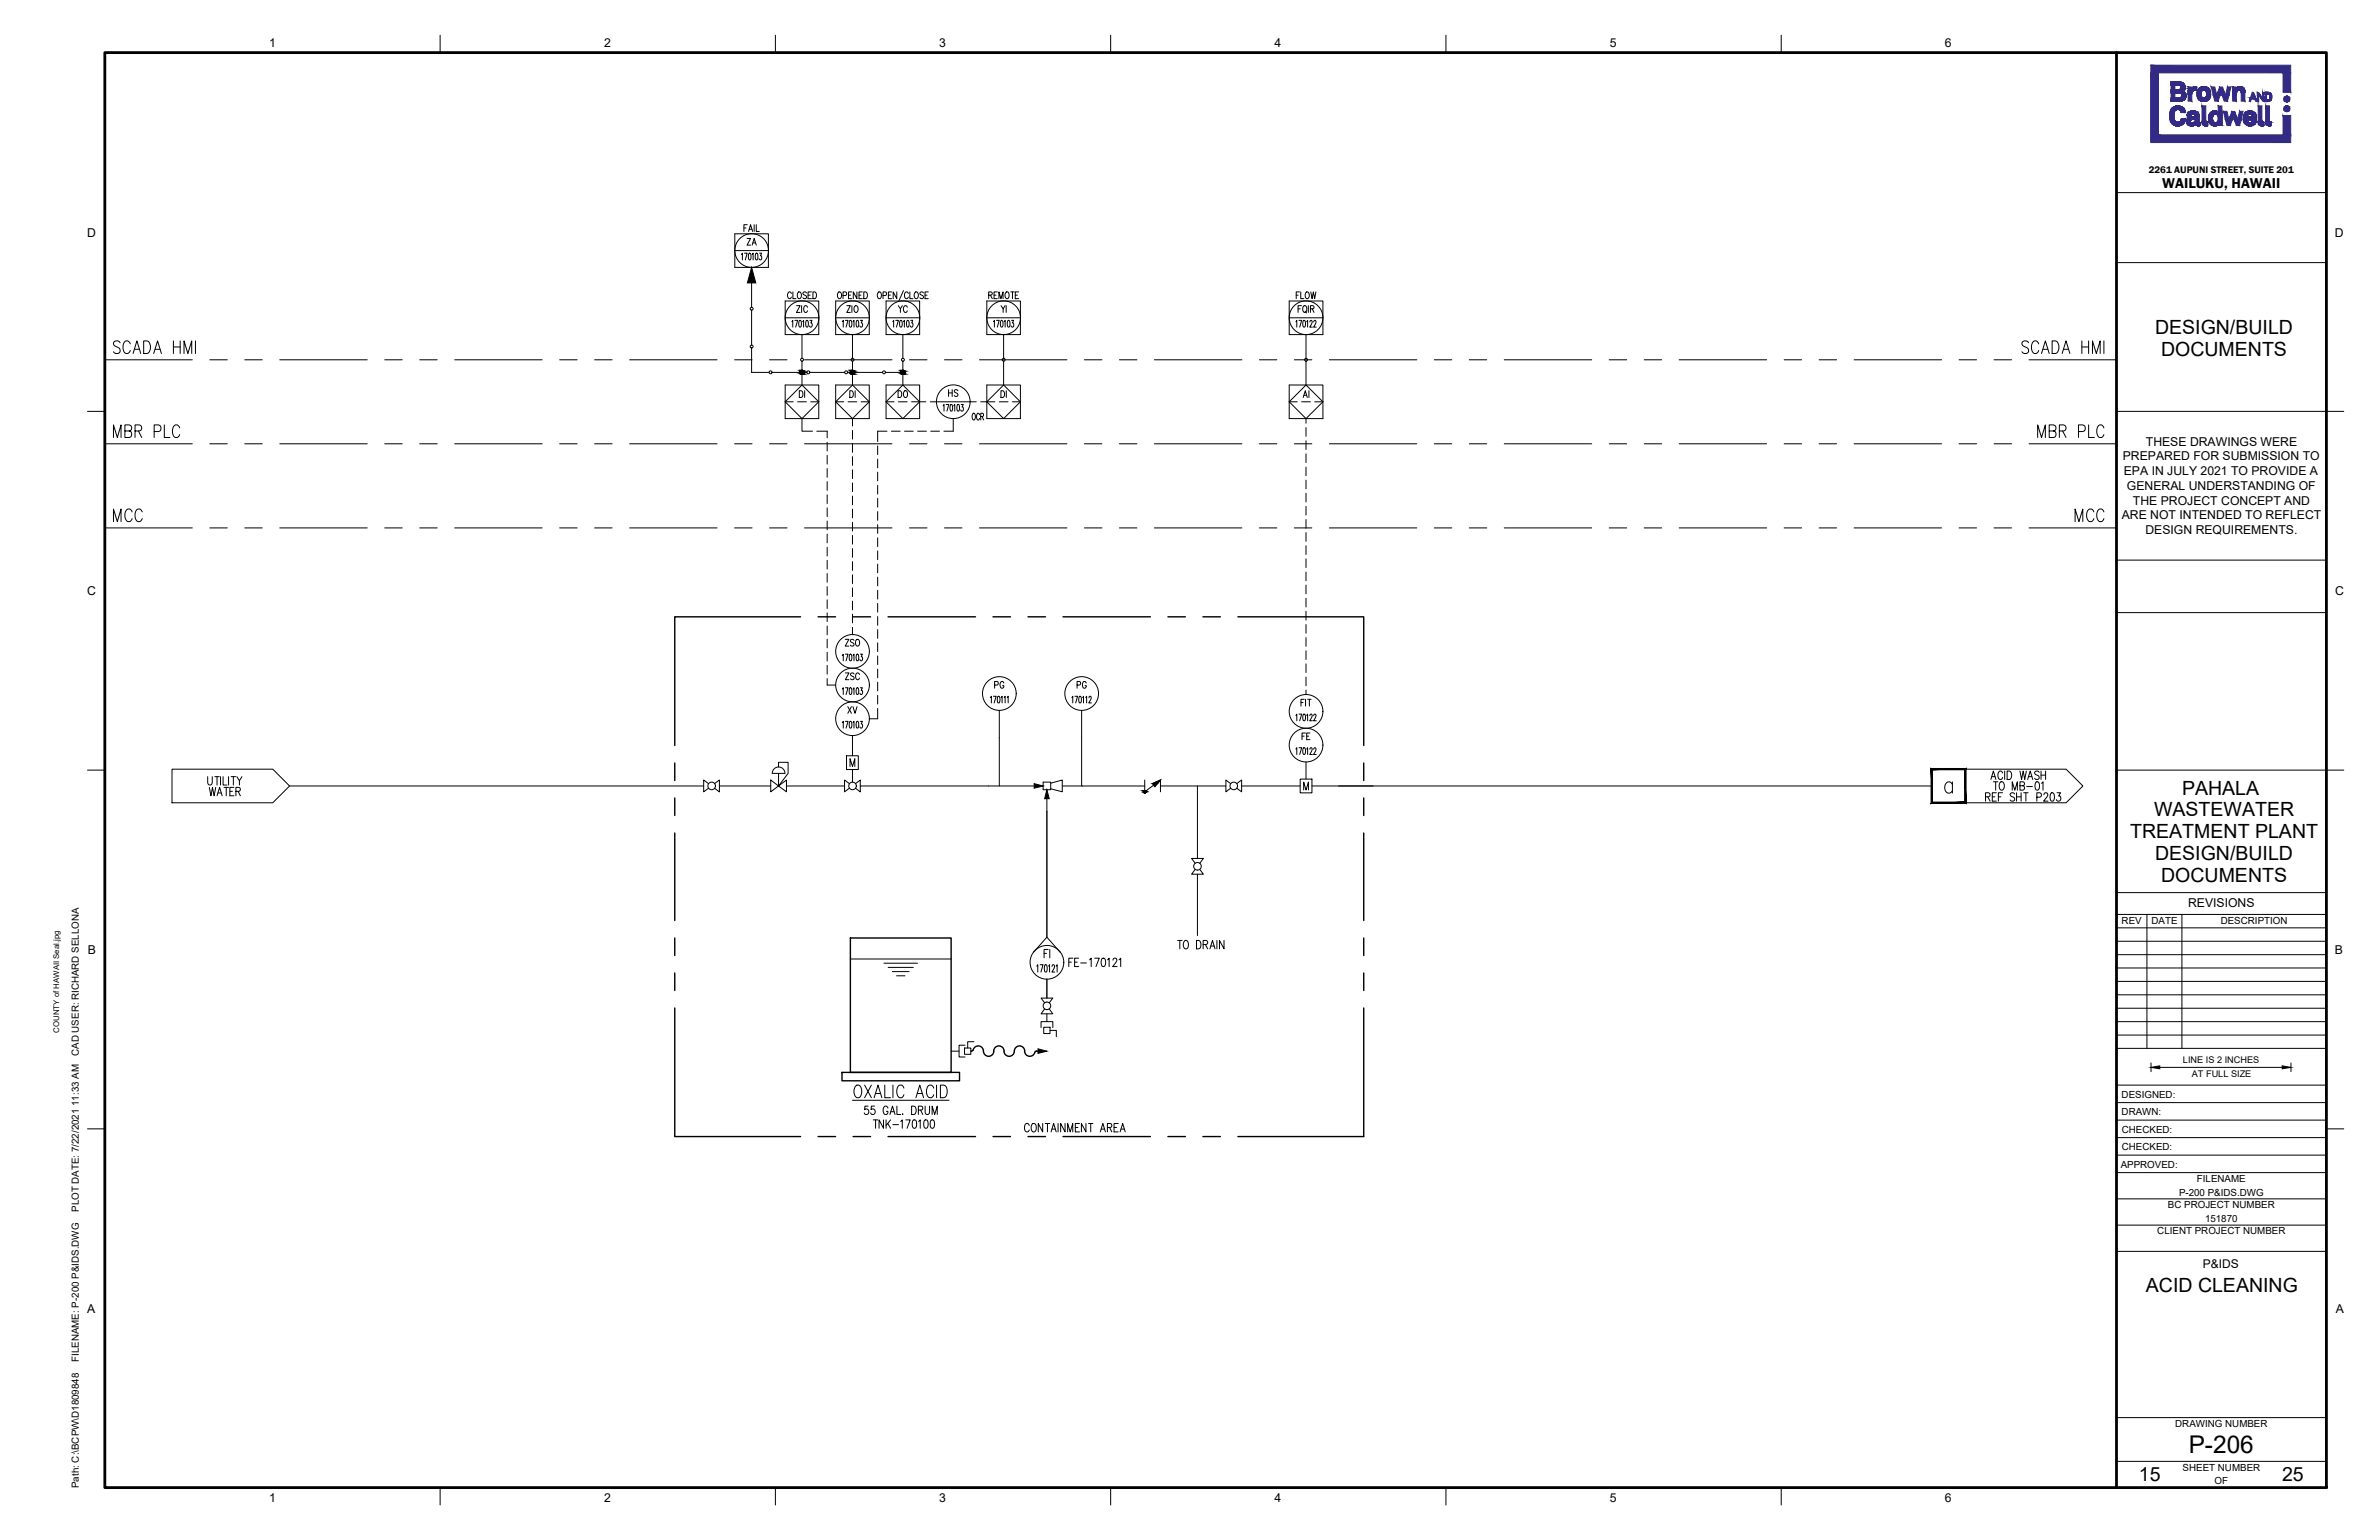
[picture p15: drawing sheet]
<svg xmlns="http://www.w3.org/2000/svg" width="864mm" height="559mm" viewBox="0 0 864 559" stroke-linecap="round" stroke-linejoin="round" font-family="sans-serif">
<defs><g id="words">
<text font-size="8.9" x="794.5" y="527.3">P-206</text>
<g font-size="7.1">
<text x="782.3" y="121.2">DESIGN/BUILD</text>
<text x="784.5" y="129">DOCUMENTS</text>
<text x="792.1" y="288.4">PAHALA</text>
<text x="782" y="296.3">WASTEWATER</text>
<text x="773.3" y="304.1">TREATMENT PLANT</text>
<text x="782.3" y="312">DESIGN/BUILD</text>
<text x="784.5" y="319.9">DOCUMENTS</text>
<text x="779" y="468.8">ACID CLEANING</text>
<text x="776.4" y="537.3">15</text>
<text x="828.4" y="537.3">25</text>
</g>
<text font-size="5.3" x="784.9" y="68.4">WAILUKU, HAWAII</text>
<g font-size="4.4">
<text x="97.7" y="16.9">1</text>
<text x="219.3" y="16.9">2</text>
<text x="340.9" y="16.9">3</text>
<text x="462.7" y="16.9">4</text>
<text x="584.3" y="16.9">5</text>
<text x="706" y="16.9">6</text>
<text x="31.7" y="85.9">D</text>
<text x="847.6" y="85.9">D</text>
<text x="779" y="161.7">THESE DRAWINGS WERE</text>
<text x="770.6" y="167">PREPARED FOR SUBMISSION TO</text>
<text x="771" y="172.4">EPA IN JULY 2021 TO PROVIDE A</text>
<text x="772.1" y="177.8">GENERAL UNDERSTANDING OF</text>
<text x="774.3" y="183.1">THE PROJECT CONCEPT AND</text>
<text x="770.2" y="188.5">ARE NOT INTENDED TO REFLECT</text>
<text x="778.8" y="193.8">DESIGN REQUIREMENTS.</text>
<text x="31.6" y="216.1">C</text>
<text x="847.7" y="216.1">C</text>
<text x="794.3" y="329.3">REVISIONS</text>
<text x="31.9" y="346.2">B</text>
<text x="847.6" y="346.2">B</text>
<text x="799.6" y="460.2">P&amp;IDS</text>
<text x="31.7" y="476.4">A</text>
<text x="847.9" y="476.4">A</text>
<text x="97.7" y="545.2">1</text>
<text x="219.3" y="545.2">2</text>
<text x="340.9" y="545.1">3</text>
<text x="462.7" y="545.1">4</text>
<text x="584.3" y="545.1">5</text>
<text x="706" y="545.1">6</text>
</g>
<text font-size="3.6" x="780" y="62.8">2261 AUPUNI STREET, SUITE 201</text>
<g font-size="3.5">
<text x="770.2" y="335.4">REV</text>
<text x="781" y="335.4">DATE</text>
<text x="806.2" y="335.4">DESCRIPTION</text>
<text x="28.6" y="383.2" transform="rotate(-90 28.6 383.2)">CAD USER: RICHARD SELLONA</text>
<text x="770.2" y="398.3">DESIGNED:</text>
<text x="770.2" y="404.6">DRAWN:</text>
<text x="770.3" y="411">CHECKED:</text>
<text x="770.3" y="417.3">CHECKED:</text>
<text x="769.8" y="423.7">APPROVED:</text>
<text x="797.5" y="428.8">FILENAME</text>
<text x="791" y="433.9">P-200 P&amp;IDS.DWG</text>
<text x="28.6" y="439.7" transform="rotate(-90 28.6 439.7)">PLOT DATE: 7/22/2021 11:33 AM</text>
<text x="787" y="438.4">BC PROJECT NUMBER</text>
<text x="800.4" y="443.4">151870</text>
<text x="783.1" y="447.7">CLIENT PROJECT NUMBER</text>
<text x="28.6" y="494.2" transform="rotate(-90 28.6 494.2)">FILENAME: P-200 P&amp;IDS.DWG</text>
<text x="789.6" y="517.9">DRAWING NUMBER</text>
<text x="792.3" y="533.8">SHEET NUMBER</text>
<text x="28.6" y="540" transform="rotate(-90 28.6 540)">Path: C:\BCPW\D1809848</text>
<text x="803.9" y="538.6">OF</text>
</g>
<g font-size="3.3">
<text x="792.4" y="385.8">LINE IS 2 INCHES</text>
<text x="795.7" y="390.9">AT FULL SIZE</text>
</g>
<text font-size="2.8" x="21.5" y="374.7" transform="rotate(-90 21.5 374.7)">COUNTY of HAWAII Seal.jpg</text>
</g></defs>
<g fill="none" stroke="#000" stroke-width=".36">
<path d="M159.8 12.8v6.3M281.5 12.8v6.3M403.2 12.8v6.3M524.9 12.8v6.3M646.6 12.8v6.3M768.3 69.9h76.2M266.7 84.8h12.2v12.2h-12.2zM266.7 90.9h12.2M269.2 92.3l.3-.4v2.4M270 82.7h.8M270.3 91.9h.9l-.6 2.4M271.2 86.5h1.3l-1.3 2.4h1.3"/>
<path d="M271.3 81.5h-1.3v2.5M271.7 84l.8-2.5 .7 2.5M271.9 92l.2-.1a1.63 1.63 0 0 1 0 2.4l-.4-1zM272 83.2h.9M273 92.3l.4-.4v2.4M273 88.9l.8-2.4 .7 2.4M273.3 88.1h.9M273.8 81.5v2.5M274.4 92l.3-.1 .4 .4v1.6l-.4 .4-.5-.4zM274.5 81.5v2.5h1.1M275.7 91.9h.8l-.4 .9a.81 .81 0 0 1 .4 .8 .81 .81 0 0 1-.6 .7l-.4-.4M768.3 95.3h76.2"/>
<path d="M272.8 102.7v8.8M272.8 112.6v12.7M285 109.2h12.2v12.2h-12.2zM285 115.3h12.2M287.3 106.5a.72 .72 0 0 0-.9-.6 .72 .72 0 0 0-.5 .9v.6a.72 .72 0 0 0 .5 1 .72 .72 0 0 0 .9-.6M287.4 116.7l.4-.5v2.5M287.8 105.9v2.5h1.2M288.5 116.2h1.1l-.8 2.5M289.1 110.9h1.3l-1.3 2.5h1.3M289.8 106l.2-.1a1.26 1.26 0 0 1 1 1.2 1.26 1.26 0 0 1-1 1.3 1.63 1.63 0 0 1-.2-2.4zM290.2 116.4l.2-.2a1.63 1.63 0 0 1 0 2.5l-.5-1.1zM291 110.9v2.5"/>
<path d="M291.3 116.7l.4-.5v2.5M292.7 116.4l.2-.2a1.63 1.63 0 0 1 0 2.5l-.4-.5zM292.8 106.3a.66 .66 0 0 0-.9-.4 .66 .66 0 0 0-.4 .9l1.2 .6 .1 .6-.5 .4-.8-.4M293.2 111.5a.72 .72 0 0 0-.9-.6 .72 .72 0 0 0-.5 .9v.6a.72 .72 0 0 0 .5 1 .72 .72 0 0 0 .9-.6M293.3 107.1h.8M294 116.2h.8l-.5 1a.72 .72 0 0 1 .5 .8 .72 .72 0 0 1-.8 .6l-.1-.4M294.6 105.9h-1.3v2.5h1.3M295.1 105.9a1.32 1.32 0 0 1 1.3 .8 1.32 1.32 0 0 1-.4 1.5l-.9 .2zM303.4 109.2h12.2v12.2h-12.2zM303.4 115.3h12.2M304.4 106l.1-.1a1.26 1.26 0 0 1 1 1.2 1.26 1.26 0 0 1-1 1.3 1.63 1.63 0 0 1-.1-2.4zM305.7 116.7l.4-.5v2.5"/>
<path d="M306 107.2l1.2-.1v-1.1l-1.2-.1v2.5M306.9 116.2h.9l-.7 2.5M307.4 110.9h1.3l-1.3 2.5h1.3M308 107.1h.7M308.5 116.4l.3-.2 .4 .5v1.5l-.4 .5-.5-.5zM309.2 105.9h-1.2v2.5h1.2M309.2 110.9v2.5M309.7 116.7l.3-.5v2.5M310.2 111.3l.4-.4a1.26 1.26 0 0 1 .9 1.2 1.26 1.26 0 0 1-.9 1.3l-.6-1zM311 116.4l.2-.2a1.63 1.63 0 0 1 0 2.5l-.4-1.1zM311.1 105.9v2.5l-1.3-2.5v2.5M311.8 107.1h.7"/>
<path d="M312.3 116.2h.8l-.5 1a.72 .72 0 0 1 .5 .8 .72 .72 0 0 1-.8 .6l-.1-.4M313 105.9h-1.2v2.5h1.2M313.6 105.9a1.23 1.23 0 0 1 1.3 1.2 1.23 1.23 0 0 1-1.3 1.3zM318.9 106l.2-.1a1.28 1.28 0 0 1 .9 1.2 1.28 1.28 0 0 1-.9 1.3 1.58 1.58 0 0 1-.2-2.4zM320.5 107.2l1.1-.1v-1.1l-1.1-.1v2.5M321.6 109.2h12.2v12.2h-12.2zM321.6 115.3h12.2M322.5 107.1h.7M323.7 105.9h-1.2v2.5h1.2M324.1 116.7l.3-.5v2.5M325.2 116.2h.9l-.7 2.5M325.5 105.9v2.5l-1.3-2.5v2.5"/>
<path d="M326.1 110.9l.8 1.2 .7-1.2M326.8 116.4l.2-.2a1.63 1.63 0 0 1 0 2.5l-.4-.5zM326.9 112.1v1.3M328 116.7l.3-.5v2.5M328 105.5l-1.7 3.7M329.3 116.4l.2-.2a1.63 1.63 0 0 1 0 2.5l-.4-1.1zM329.4 111.5a.72 .72 0 0 0-.9-.6 .72 .72 0 0 0-.5 .9v.6a.72 .72 0 0 0 .5 1 .72 .72 0 0 0 .9-.6M329.7 106.5a.72 .72 0 0 0-.8-.6 .72 .72 0 0 0-.6 .9v.6a.72 .72 0 0 0 .6 1 .72 .72 0 0 0 .8-.6M330.3 105.9v2.5h1.1M330.6 116.2h.7l-.3 1a.73 .73 0 0 1 .4 .9 .73 .73 0 0 1-.8 .5l-.1-.4M332.2 106l.2-.1a1.26 1.26 0 0 1 1 1.2 1.26 1.26 0 0 1-1 1.3 1.58 1.58 0 0 1-.2-2.4zM335.2 106.3a.66 .66 0 0 0-.8-.4 .66 .66 0 0 0-.4 .9l1 .5 .2 .7-.4 .4-.9-.4"/>
<path d="M335.8 107.1h.7M337 105.9h-1.2v2.5h1.2M358.2 109.2h12.2v12.2h-12.2zM358.2 115.3h12.2M358.9 107.1l1.1-.1 .2-.4-.2-.6-1.1-.1v2.5M359.5 107.1l.7 1.3M360.6 116.7l.4-.5v2.5M360.8 107.1h.8M361.7 116.2h1l-.7 2.5M362 105.9h-1.2v2.5h1.2M362.6 108.4v-2.5l.7 2.5 .8-2.5v2.5M363.3 116.4l.3-.2a1.63 1.63 0 0 1 0 2.5l-.5-1.1z"/>
<path d="M363.4 110.9l.8 1.2 .7-1.2M364.2 112.1v1.3M364.5 116.7l.4-.5v2.5M365.2 106l.2-.1a1.26 1.26 0 0 1 .9 1.2 1.26 1.26 0 0 1-.9 1.3 1.63 1.63 0 0 1-.2-2.4zM365.3 110.9v2.5M365.8 116.4l.4-.2 .4 .5v1.5l-.4 .5-.5-.5zM366.9 105.9h1.3M367.2 116.2h.8l-.5 1a.72 .72 0 0 1 .5 .8 .72 .72 0 0 1-.8 .6l-.2-.4M367.5 105.9v2.5M368.6 107.1h.7M369.8 105.9h-1.2v2.5h1.2M468 115.3h12.2"/>
<path d="M468 109.2h12.2v12.2h-12.2zM470.4 116.7l.3-.5v2.5M470.5 107.1h.8M471.2 112.1h.8M471.6 116.2h.9l-.7 2.5M471.7 105.9h-1.2v2.5M472.2 105.9v2.5h1.1M472.4 110.9h-1.2v2.5M473.1 111.3l.4-.4a1.26 1.26 0 0 1 .9 1.2 1.26 1.26 0 0 1-.9 1.3l-.6-1zM473.1 116.4l.4-.2 .3 .5v1.5l-.3 .5-.5-.5zM473.8 112.9l.5 .7M474.2 106l.1-.1a1.26 1.26 0 0 1 1 1.2 1.26 1.26 0 0 1-1 1.3 1.63 1.63 0 0 1-.1-2.4z"/>
<path d="M474.3 116.7l.4-.5v2.5M474.9 110.9v2.5M475.5 116.8l.3-.6 .4 .2 .1 .6-.9 1.7h1M475.7 112.1l1.1-.1 .1-.9-1.2-.2v2.5M475.8 105.9l.5 2.5 .5-2.5 .4 2.5 .5-2.5M476.3 112.1l.7 1.3M476.9 116.8a.44 .44 0 0 1 .3-.6 .44 .44 0 0 1 .5 .5l-.9 2h1M38.1 130.6h31.7M43.6 124.4a1.26 1.26 0 0 0-1.4-.8 1.26 1.26 0 0 0-1 1.2l.3 .6 1.4 .7a1.14 1.14 0 0 1 .7 1.2 1.14 1.14 0 0 1-.8 1h-.8l-.8-.7M47.3 124.8a1.23 1.23 0 0 0-1.2-1.1 1.23 1.23 0 0 0-1.3 1.1 2.85 2.85 0 0 0 .9 3.5 1.32 1.32 0 0 0 1.6-1.1M48.3 128.3l1.4-4.6 1.4 4.6M48.9 126.7h1.7"/>
<path d="M52.2 123.7h1.2a2.68 2.68 0 0 1 0 4.6h-1.2zM55.8 128.3l1.4-4.6 1.4 4.6M56.3 126.7h1.8M62.9 123.7v4.6M62.9 125.9h2.5M65.4 123.7v4.6M66.8 128.3v-4.6l1.4 4.6 1.4-4.6v4.6M71 123.7v4.6M76.2 130.6h6.3M88.9 130.6h6.3M101.6 130.6h31.7M139.7 130.6h6.3"/>
<path d="M152.4 130.6h6.3M165.1 130.6h31.7M203.2 130.6h6.3M215.9 130.6h6.3M228.6 130.6h31.7M266.7 130.6h6.3M272.8 126.3v8.8h6.4M279.4 130.6h6.3M280.2 135.1h12.7M285 139.7h12.2v12.2h-12.2zM291.1 121.4v8.6M291.1 131.1v8.6"/>
<path d="M292.1 130.6h31.7M293.9 135.1h12.7M303.4 139.7h12.2v12.2h-12.2zM307.6 135.1h12.8M309.5 121.4v8.6M309.5 131.1v8.6M321.4 135.1h6.3M321.6 139.7h12.2v12.2h-12.2zM327.7 121.4v8.6M327.7 131.1v8.6M330.2 130.6h6.3M342.9 130.6h6.3"/>
<path d="M355.6 130.6h31.7M358.2 139.7h12.2v12.2h-12.2zM364.3 121.4v8.6M364.3 131.1v8.6M393.7 130.6h6.3M406.4 130.6h6.3M419.1 130.6h31.7M457.2 130.6h6.3M468 139.7h12.2v12.2h-12.2zM469.9 130.6h6.3M474.1 121.4v8.6M474.1 131.1v8.6"/>
<path d="M482.6 130.6h31.7M520.7 130.6h6.3M533.4 130.6h6.3M546.1 130.6h31.7M584.2 130.6h6.3M596.9 130.6h6.3M609.6 130.6h31.7M647.7 130.6h6.3M660.4 130.6h6.3M673.1 130.6h31.7M711.2 130.6h6.3M723.9 130.6h6.3"/>
<path d="M736.4 124.4a1.26 1.26 0 0 0-1.4-.8 1.26 1.26 0 0 0-1 1.2l.3 .6 1.4 .7a1.14 1.14 0 0 1 .7 1.2 1.14 1.14 0 0 1-.9 1h-.7l-.8-.7M736.6 130.6h31.7M740.1 124.8a1.23 1.23 0 0 0-1.3-1.1 1.23 1.23 0 0 0-1.2 1.1 2.85 2.85 0 0 0 .9 3.5 1.32 1.32 0 0 0 1.6-1.1M741.1 128.3l1.4-4.6 1.4 4.6M741.6 126.7h1.8M744.9 123.7h1.3a2.68 2.68 0 0 1 0 4.6h-1.3zM748.6 128.3l1.4-4.6 1.4 4.6M749.1 126.7h1.8M755.7 125.9h2.5M755.7 123.7v4.6M758.2 123.7v4.6M759.6 128.3v-4.6l1.4 4.6 1.4-4.6v4.6"/>
<path d="M763.7 123.7v4.6M31.7 149.3h6.4M41.2 158.8v-4.6l1.4 4.6 1.3-4.6v4.6M45.3 156.4h1.6a1.12 1.12 0 0 0 .9-1.1 1.12 1.12 0 0 0-.9-1.1h-1.6v4.6l2.2-.3a1.28 1.28 0 0 0-.6-2.1M49 156.4h1.6a1.13 1.13 0 0 0 .9-1.1 1.13 1.13 0 0 0-.9-1.1h-1.6v4.6M50.2 156.4l1.2 2.4M56 156.6h1.6a1.26 1.26 0 0 0 .9-1.2 1.26 1.26 0 0 0-.9-1.2h-1.6v4.6M59.6 154.2v4.6h2.1M65.2 155.3a1.23 1.23 0 0 0-1.2-1.2 1.23 1.23 0 0 0-1.2 1.2 2.79 2.79 0 0 0 .9 3.5 1.33 1.33 0 0 0 1.5-1.1M285 145.8l6.1-6.1 6.1 6.1M285 145.8h3M285 145.8l6.1 6.1 6.1-6.1"/>
<path d="M289.6 145.8h3.1M290.2 141.8a1.23 1.23 0 0 1 1.3 1.2 1.23 1.23 0 0 1-1.3 1.2zM291.1 151.9v4.6h3.8M292.1 141.8v2.4M294.3 145.8h2.9M296.5 156.5h3.8v2.4M303.4 145.8l6.1 6.1 6.1-6.1M303.4 145.8l6.1-6.1 6.1 6.1M303.4 145.8h2.9M307.8 145.8h3.2M308.5 141.8a1.23 1.23 0 0 1 1.3 1.2 1.23 1.23 0 0 1-1.3 1.2zM309.5 151.9v2.7"/>
<path d="M309.5 156.2v3.1M310.4 141.8v2.4M312.6 145.8h3M321.6 145.8l6.1-6.1 6.1 6.1-6.1 6.1zM321.6 145.8h3M322 156.5h-3.4v3.7M323.6 156.5h3.2M326 141.8a1.23 1.23 0 0 1 1.4 1.2 1.23 1.23 0 0 1-1.4 1.2zM326.1 145.8h3.2M328.3 141.9l.2-.1a1.26 1.26 0 0 1 1 1.2 1.26 1.26 0 0 1-1 1.2 1.63 1.63 0 0 1-.2-2.3zM328.3 156.5h3.2M330.9 145.8h5.2"/>
<path d="M333.1 156.5h3.2M337.7 145.8h16.7M337.9 156.5h3.1M342.3 147.2l.4-.4v2.4M343.5 146.8h.9l-.7 2.4M344.3 141.4v2.4M344.3 142.6h1.4M345.1 146.9h.5l.2 .9-.1 .9-.3 .5-.3-.1-.3-.9zM345.7 141.4v2.4M346 151.9v4.6h-3.4M346.2 147.2l.4-.4v2.4M347.6 146.9h.5l.2 .3v1.5l-.4 .5-.3-.1-.3-.9z"/>
<path d="M347.7 141.8a.68 .68 0 0 0-.7-.4 .68 .68 0 0 0-.6 .6l1.3 1.1v.4l-.4 .3-.9-.3M348.9 146.8h.8l-.4 .9a.72 .72 0 0 1 .4 .9 .72 .72 0 0 1-.8 .5l-.2-.4M353.2 150.1l.2-.2a1.38 1.38 0 0 1 0 2.5 1.87 1.87 0 0 1-.2-2.3zM355.6 150.5l-.4-.6a1.38 1.38 0 0 0 0 2.5l.4-.6M356 151.1l.9-.1v-.9l-.9-.2v2.5M356.5 151.1l.5 1.3M358.2 145.8l6.1-6.1 6.1 6.1-6.1 6.1zM361.1 145.8h-5.1M362.8 145.8h3.1M363.3 141.8a1.23 1.23 0 0 1 1.4 1.2 1.23 1.23 0 0 1-1.4 1.2zM365.3 141.8v2.4M367.5 145.8h2.9"/>
<path d="M468 145.8l6.1 6.1 6.1-6.1M468 145.8h2.9M468 145.8l6.1-6.1 6.1 6.1M472.5 145.8h3.2M473.1 144.2l.7-2.4 .8 2.4M473.4 143.4h.9M474.1 151.9v1.7M474.1 155.2v3.1M474.1 159.9v3.2M475.1 141.8v2.4M477.3 145.8h2.9M739.7 158.8v-4.6l1.4 4.6 1.4-4.6v4.6"/>
<path d="M743.9 156.4h1.5a1.12 1.12 0 0 0 1-1.1 1.12 1.12 0 0 0-1-1.1h-1.5v4.6l2.1-.3a1.28 1.28 0 0 0-.6-2.1M747.6 156.4h1.5a1.13 1.13 0 0 0 .9-1.1 1.13 1.13 0 0 0-.9-1.1h-1.5v4.6M748.7 156.4l1.3 2.4M754.5 156.6h1.6a1.25 1.25 0 0 0 .9-1.2 1.25 1.25 0 0 0-.9-1.2h-1.6v4.6M758.2 154.2v4.6h2.1M763.7 155.3a1.22 1.22 0 0 0-1.9-.9 3.1 3.1 0 0 0 .4 4.4 1.28 1.28 0 0 0 1.5-1.1M768.3 149.3h82.5M38.1 161h31.7M76.2 161h6.3M88.9 161h6.3M101.6 161h31.7M139.7 161h6.3"/>
<path d="M152.4 161h6.3M165.1 161h31.7M203.2 161h6.3M215.9 161h6.3M228.6 161h31.7M266.7 161h6.3M279.4 161h6.3M292.1 161h31.7M300.3 160.5v3.2M300.3 165.2v3.2M300.3 170v3.2M300.3 174.8v3.1"/>
<path d="M300.3 179.5v3.2M309.5 161v3.1M309.5 165.7v3.2M309.5 170.5v3.2M309.5 175.2v3.2M318.6 161.8v3.2M318.6 166.6v3.2M318.6 171.3v3.2M318.6 176.1v3.2M330.2 161h6.3M342.9 161h6.3M355.6 161h31.7"/>
<path d="M393.7 161h6.3M406.4 161h6.3M419.1 161h31.7M457.2 161h6.3M469.9 161h6.3M474.1 164.7v3.2M474.1 169.5v3.1M474.1 174.2v3.2M474.1 179v3.2M482.6 161h31.7M520.7 161h6.3M533.4 161h6.3"/>
<path d="M546.1 161h31.7M584.2 161h6.3M596.9 161h6.3M609.6 161h31.7M647.7 161h6.3M660.4 161h6.3M673.1 161h31.7M711.2 161h6.3M723.9 161h6.3M736.6 161h31.7M38.1 191.6h31.7M41.2 189.3v-4.6l1.4 4.6 1.3-4.6v4.6"/>
<path d="M48 185.8a1.22 1.22 0 0 0-1.9-.9 3 3 0 0 0 .3 4.4 1.27 1.27 0 0 0 1.6-1.1M51.6 185.8a1.23 1.23 0 0 0-1.2-1.1 1.23 1.23 0 0 0-1.2 1.1 2.88 2.88 0 0 0 .9 3.5 1.32 1.32 0 0 0 1.5-1.1M76.2 191.6h6.3M88.9 191.6h6.3M101.6 191.6h31.7M139.7 191.6h6.3M152.4 191.6h6.3M165.1 191.6h31.7M203.2 191.6h6.3M215.9 191.6h6.3M228.6 191.6h31.7M266.7 191.6h6.3"/>
<path d="M279.4 191.6h6.3M292.1 191.6h31.7M300.3 184.3v3.2M300.3 189.1v3.1M300.3 193.8v3.2M300.3 198.6v3.2M309.5 180v3.2M309.5 184.7v3.2M309.5 189.5v3.2M309.5 194.3v3.1M309.5 199.1v3.1M318.6 180.8v3.2"/>
<path d="M318.6 185.6v3.2M318.6 190.4v3.1M318.6 195.2v3.1M318.6 199.9v3.2M330.2 191.6h6.3M342.9 191.6h6.3M355.6 191.6h31.7M393.7 191.6h6.3M406.4 191.6h6.3M419.1 191.6h31.7M457.2 191.6h6.3M469.9 191.6h6.3"/>
<path d="M474.1 183.7v3.2M474.1 188.5v3.2M474.1 193.3v3.1M474.1 198v3.2M482.6 191.6h31.7M520.7 191.6h6.3M533.4 191.6h6.3M546.1 191.6h31.7M584.2 191.6h6.3M596.9 191.6h6.3M609.6 191.6h31.7M647.7 191.6h6.3"/>
<path d="M660.4 191.6h6.3M673.1 191.6h31.7M711.2 191.6h6.3M723.9 191.6h6.3M736.6 191.6h31.7M753.3 189.3v-4.6l1.4 4.6 1.4-4.6v4.6M760.1 185.8a1.23 1.23 0 0 0-1.2-1.1 1.23 1.23 0 0 0-1.3 1.1 2.88 2.88 0 0 0 .9 3.5 1.27 1.27 0 0 0 1.6-1.1M763.7 185.8a1.22 1.22 0 0 0-1.9-.9 3.1 3.1 0 0 0 .4 4.4 1.27 1.27 0 0 0 1.5-1.1M300.3 203.3v3.2M300.3 208.1v3.2M300.3 212.9v3.1M300.3 217.6v3.2"/>
<path d="M309.5 203.8v3.2M309.5 208.6v3.2M309.5 213.3v3.2M309.5 218.1v3.2M318.6 204.7v3.2M318.6 209.4v3.2M318.6 214.2v3.2M318.6 218.9v3.2M474.1 202.8v3.2M474.1 207.6v3.1M474.1 212.3v3.2M474.1 217.1v3.2"/>
<path d="M768.3 203.2h76.2M300.3 222.4v3.2M300.3 227.2v3.1M300.3 231.9v3.2M300.3 236.7v3.2M305.7 237.8l.4-.4v2.4M306.8 232h1.3l-1.3 2.4h1.3M306.9 237.4h.9l-.7 2.4M308.5 237.5l.2-.1a1.65 1.65 0 0 1 .1 2.4l-.5-.5zM309.5 222.8v3.2M309.5 227.6v2.7M309.7 237.8l.3-.4v2.4"/>
<path d="M310 232.4a.66 .66 0 0 0-.8-.4 .66 .66 0 0 0-.4 .8l1.1 .7 .1 .6-.5 .3-.8-.3M310.9 232.1l.2-.1a1.26 1.26 0 0 1 1 1.2 1.26 1.26 0 0 1-1 1.2 1.63 1.63 0 0 1-.2-2.3zM311 237.5l.2-.1a1.58 1.58 0 0 1 0 2.4l-.4-1zM312.3 237.4h.8l-.5 .9a.72 .72 0 0 1 .5 .9 .72 .72 0 0 1-.8 .5l-.1-.4M318.6 223.7v3.2M318.6 228.5v3.1M318.6 233.3v3.1M318.6 238v3.2M474.1 221.8v3.2M474.1 226.6v3.2M474.1 231.4v3.1M474.1 236.1v3.2"/>
<path d="M768.3 222.3h76.2M300.3 246.2v2.4h3.1M300.3 241.4v3.2M305.7 250l.4-.4v2.4M306.9 244.2h1.3l-1.3 2.4h1.3M306.9 249.6h.9l-.7 2.4M307.8 256.4l1.3 2.4M308.5 249.7l.3-.1 .4 .4v1.5l-.4 .5-.5-.5zM309.1 256.4l-1.3 2.4M309.6 256.4l.8 2.4 .7-2.4M309.7 250l.3-.4v2.4M310 244.6l-.4-.4-.9 .4 .1 .4 1.2 1v.3l-.4 .3-.9-.3"/>
<path d="M311 249.7l.2-.1a1.63 1.63 0 0 1 0 2.4l-.4-1zM312 244.8a.72 .72 0 0 0-.9-.6 .72 .72 0 0 0-.5 .9v.6a.72 .72 0 0 0 .5 .9 .72 .72 0 0 0 .9-.6M312.3 249.6h.8l-.5 .9a.72 .72 0 0 1 .5 .8 .72 .72 0 0 1-.8 .6l-.1-.4M318.6 257v3.8h-3M318.6 242.8v3.2M318.6 247.5v3.2M318.6 252.3v3.2M359.5 253.1l.4-.5v2.5M360.6 252.6h1l-.7 2.5M361.1 248.6l1.1-.1v-1.1l-1.1-.1v2.4M362.2 252.8l.4-.2 .3 .5v1.5l-.3 .5-.4-.1-.1-.4zM362.8 257.8v27.4"/>
<path d="M363.4 253.1l.4-.5v2.5M364.4 247.9a.72 .72 0 0 0-.9-.6 .72 .72 0 0 0-.5 .9v.6a.73 .73 0 0 0 .7 .9 .73 .73 0 0 0 .7-.9h-.5M364.5 253.1l.4-.5v2.5M365.6 253.1l.4-.5v2.5M389.1 253.1l.3-.5v2.5M390.2 252.6h1l-.7 2.5M391 248.6l1.1-.1v-1.1l-1.1-.1v2.4M391.8 252.8l.2-.2a1.77 1.77 0 0 1 .2 2.5l-.4-.1-.1-.4zM392.6 257.8v27.4M393 253.1l.3-.5v2.5M394.1 253.1l.4-.5v2.5M394.3 247.9a.72 .72 0 0 0-.8-.6 .72 .72 0 0 0-.6 .9v.6a.73 .73 0 0 0 .7 .9 .73 .73 0 0 0 .7-.9h-.4"/>
<path d="M395.3 253.2l.1-.3a.51 .51 0 0 1 .7-.1 .51 .51 0 0 1 0 .8l-.9 1.5h1M470.4 259.6l.3-.5v2.4M471.6 259.1h.9l-.7 2.4M472.3 254.9h.7M473.1 259.2l.4-.1 .3 .5v1.5l-.3 .4h-.4l-.1-.4zM473.5 253.7h-1.2v2.5M473.9 253.7v2.5M474.1 240.9v3.2M474.1 245.7v3.1M474.1 250.4v1.7M474.3 259.6l.4-.5v2.4M474.7 253.7h1.3"/>
<path d="M475.3 253.7v2.5M475.5 259.7l.3-.6 .4 .1 .1 .6-.9 1.7h1M476.9 259.7l.3-.6 .4 .1 .1 .6-.9 1.7h1M31.7 279.4h6.4M62.4 279.1h36.6l6.1 6.1-6.1 6.1h-36.6zM282.6 278.3v-1.7h3.5v4l-3.5 4.6v-4.6M305.7 262.2l.4-.5v2.5M306.9 261.7h.9l-.7 2.5M307.3 274.2h4.3v5h-4.3zM308.5 261.9l.3-.2 .4 .5v1.5l-.4 .5-.5-.5zM308.6 278.1v-2.8l.9 2.8 .8-2.8v2.8M309.5 266.9v7.3"/>
<path d="M309.5 279.2v4.6M309.7 262.2l.3-.5v2.5M311 261.9l.2-.2a1.63 1.63 0 0 1 0 2.5l-.4-1.1zM312.3 261.7h.8l-.5 1a.72 .72 0 0 1 .5 .8 .72 .72 0 0 1-.8 .6l-.1-.4M470.4 271.8l.3-.5v2.5M471.6 271.3h.9l-.7 2.5M472.7 267.1h.7M473.1 271.4l.4-.1 .3 .5v1.5l-.3 .5-.5-.5zM473.9 266h-1.2v2.4M474.1 276.5v6.2M474.3 271.8l.4-.5v2.5M474.3 267.1h.8"/>
<path d="M475.5 271.9l.3-.6 .4 .1 .1 .6-.9 1.8h1M475.5 266h-1.2v2.4h1.2M476.9 271.9l.3-.6 .4 .1 .1 .6-.9 1.8h1M713.4 279.1h36.6l6.1 6.1-6.1 6.1h-36.6zM727.7 279.8v3M728.6 279.8a1.64 1.64 0 0 1 1.7 1 1.64 1.64 0 0 1-.5 1.9l-1.2 .1zM733.3 279.8l.5 3 .6-3 .6 3 .6-3M740.9 279.8v3M742.6 279.8v3M768.3 279.4h82.5M75.4 281.8v2.2a.83 .83 0 0 0 .8 .9 .83 .83 0 0 0 .8-.9v-2.2M76 285.7l.6 3.1 .5-3.1 .6 3.1 .6-3.1"/>
<path d="M78 281.8h1.6M78.8 281.8v3.1M78.8 288.8l.9-3.1 .9 3.1M79.1 287.7h1.2M80.1 281.8v3.1M81 281.8v3.1h1.4M81.3 285.7h1.7M82.1 285.7v3.1M83 281.8v3.1M83.4 287.1h1M83.9 281.8h1.6M84.7 281.8v3.1"/>
<path d="M84.9 285.7h-1.5v3.1h1.5M85.6 287.1l1.4-.1 .2-.4-.2-.8-1.4-.1v3.1M86 281.8l.9 1.5 .9-1.5M86.4 287.1l.8 1.7M86.9 283.3v1.6M105.1 285.2h150.3M257.2 284.4l-1.8-1.4v4.3l1.8-1.3M259.4 284.4l1.8-1.4v4.4l-1.8-1.4M261.2 285.2h18.6M279.8 283v4.3l5.7-4.3v4.3zM284.9 280.6a2.31 2.31 0 0 0-2.3-2.3 2.31 2.31 0 0 0-2.3 2.3h4.6M285.5 285.2h21.1"/>
<path d="M308.4 284.4l-1.8-1.4v4.3l1.8-1.3M310.6 284.4l1.7-1.4v4.4l-1.7-1.4M312.3 285.2h63.1M378.7 283.8h2.7v2.8h-2.7zM380 289.8v4.7M381.4 284.2l4.2-1.2v4.3l-4.2-1.1M385.6 285.2h29.9M415.5 283v4.3l5.8-4.3-2.9 1.3 .8 1.2 2.1-2.5v4.3M421.3 285.2h23.7M434.7 285.2v26.3M446.7 284.4l-1.7-1.4v4.3l1.7-1.3M448.9 284.4l1.8-1.4v4.3l-1.8-1.3"/>
<path d="M450.7 285.2h21.3M472 282.7h4.3v5h-4.3zM473.2 286.6v-2.8l.9 2.8 .9-2.8v2.8M476.3 285.2h225M708.7 284.6l-.9-.9a2.11 2.11 0 0 0-1.9 1.5 2.11 2.11 0 0 0 .7 2.3 1.35 1.35 0 0 0 2.1-.6M708.7 283.7v4.1M720.8 289.1l1.4-.1 .2-.5-.1-.5-.5-.3h-1v3M721.6 289.1l.8 1.6M722.7 282.8l.9-3 .9 3M723.1 281.8h1.1M723.2 289.1h1M723.6 283.7h1.7"/>
<path d="M724.5 283.7v3M724.7 287.7h-1.5v3h1.5M725.4 289.1h1M726.2 283.8l.2-.1a1.64 1.64 0 0 1 1.3 1.2 1.64 1.64 0 0 1-.6 1.7l-.2 .1a1.68 1.68 0 0 1-1.3-1.2 1.68 1.68 0 0 1 .6-1.7zM726.9 287.7h-1.5v3M727 280.5a.9 .9 0 0 0-1.1-.7 .9 .9 0 0 0-.6 1.2v.7a.9 .9 0 0 0 .6 1.1 .9 .9 0 0 0 1.1-.7M730.5 286.7v-3l.9 3 .9-3v3M731.4 288.1a.81 .81 0 0 0-1.1-.5 .81 .81 0 0 0-.5 1.1l1.3 .7 .3 .9a.98 .98 0 0 1-1.7 0M732 289.1h1.7M732 287.7v3M733.3 285.1l1.4-.1 .2-.5-.2-.7-1.4-.1v3h1l.5-.3 .1-.7-.6-.6M733.7 287.7v3"/>
<path d="M734.6 287.7h1.6M735.4 287.7v3M735.7 285.4h2.1M736 282.8l1-3 .9 3M736.4 281.8h1.2M739.1 283.8l.5-.1a1.95 1.95 0 0 1 0 3h-.2a2.26 2.26 0 0 1-.3-2.9zM739.4 289.3l1.4-.2 .2-.4-.1-.7-.4-.3h-1.1v3M740.2 280.2a.81 .81 0 0 0-1-.4 .81 .81 0 0 0-.5 1l1.3 .7 .2 .9a.98 .98 0 0 1-1.6 0M740.9 281.3h1.7M741 284.2l.6-.5v3M742 288.4l.2-.6 .7-.1 .5 .8-1.6 2.2h1.7M744.5 287.8l.6-.1a2.03 2.03 0 0 1 0 3h-.2a2.28 2.28 0 0 1-.4-2.9z"/>
<path d="M746.7 287.7h1.3l-.7 1.1a.89 .89 0 0 1 .7 1.4 .89 .89 0 0 1-1.5 0M433.9 315.5l-1.3 1.7h4.2l-1.3-1.7M433.9 313.3l-1.3-1.8h4.2l-1.3 1.8M434.7 317.2v22.3M768.3 336.7h76.2M768.3 331.8h76.2M768.3 323.9h76.2M779.4 331.8v48.6M792.1 331.8v48.6M308.7 348h36.6M320.9 349.5h12.2M322.4 351h9.2"/>
<path d="M323.9 352.6h6.1M325.5 354.1h3M375.2 345.6l4.8-5.5 4.9 5.5M376.3 350.6l.4-.5v2.6M377.6 350.1h1l-.7 2.6M379 345.9h.9M379.3 350.2h.6l.2 .4v1.6l-.4 .5-.5-.5zM380.5 344.5h-1.5v3.1M380.6 350.6l.4-.5v2.6M381.1 344.5v3.1M381.9 350.7l.1-.4a.54 .54 0 0 1 .8 0 .54 .54 0 0 1-.1 .8l-.9 1.6h1.1M383.4 350.6l.4-.5v2.6"/>
<path d="M388 349.1h.9M389.5 347.7h-1.5v3M390.1 349.1h.9M391.6 347.7h-1.5v3h1.5M392.3 349.4h2.1M395.5 348.3l.6-.6v3M397.4 347.7h1.6l-1.2 3M400.1 347.8l.5-.1a1.95 1.95 0 0 1 0 3h-.2a2.26 2.26 0 0 1-.3-2.9zM402 348.3l.6-.6v3M404 348.4l.5-.7 .7 .1 .2 .5-.4 1-1.1 1.4h1.6M406.2 348.3l.6-.6v3M427.5 341.2h1.6"/>
<path d="M428.3 341.2v3.1M430 341.4l.3-.2a1.7 1.7 0 0 1 .7 3l-.3 .1a1.64 1.64 0 0 1-1.2-1.2 1.64 1.64 0 0 1 .5-1.7zM434.3 341.2a1.65 1.65 0 0 1 1.7 1.1 1.65 1.65 0 0 1-.5 1.9l-1.2 .1zM436.8 342.7l1.3-.1 .3-.5-.1-.6-.5-.3h-1v3.1M437.6 342.7l.8 1.6M439.2 344.3l.9-3.1 1 3.1M439.5 343.3h1.2M441.7 341.2v3.1M444.3 341.2v3.1l-1.6-3.1v3.1M768.3 356.1h76.2M768.3 351.2h76.2M768.3 346.4h76.2"/>
<path d="M768.3 341.5h76.2M350.3 379.3h-2.2v4.2h2.2M353.6 378h-2.3v2.3M377.9 372.9v-2.2h4.3v2.2M378.9 372.7h2.3v2.3h-2.3zM379.2 366.1l-1.3 1.8h4.3l-1.3-1.8M379.2 363.9l-1.3-1.7h4.3l-1.3 1.7M380 367.9v2.8M381.2 373.9h2.3v2.3M768.3 365.8h76.2M768.3 361h76.2M768.3 370.7h76.2"/>
<path d="M768.3 375.6h76.2M309.5 399.2h35M310.7 394l.4-.3a1.99 1.99 0 0 1 1.7 2.9l-.2 .6a1.21 1.21 0 0 1-1.9 .9 3.2 3.2 0 0 1 0-4.1zM313.9 393.7l2.4 4.6M316.3 393.7l-2.4 4.6M317.3 398.3l1.4-4.6 1.4 4.6M317.9 396.8h1.7M321.2 393.7v4.6h2.1M324.1 393.7v4.6M328.1 394.8a1.21 1.21 0 0 0-1.9-.8 3.1 3.1 0 0 0 .4 4.3 1.27 1.27 0 0 0 1.5-1.1M332.5 398.3l1.4-4.6 1.4 4.6M333 396.8h1.8"/>
<path d="M339 394.8a1.23 1.23 0 0 0-1.3-1.1 1.23 1.23 0 0 0-1.2 1.1 2.85 2.85 0 0 0 .9 3.5 1.32 1.32 0 0 0 1.6-1.1M340 393.7v4.6M341.4 393.7h1.2a2.68 2.68 0 0 1 0 4.6h-1.2zM345.3 381.4h2.8M350.1 380.3h2.3v2.3h-2.3zM768.3 380.4h76.2M768.3 393.7h76.2M780.8 385.7v3.2M784 387.3h44.5M831.6 385.7v3.2M31.7 409.6h6.4M315.1 401.4h-1.1l-.1 1.3a.94 .94 0 0 1 1.2 .1 .94 .94 0 0 1 0 1.2 .94 .94 0 0 1-1.2 .1l-.2-.3"/>
<path d="M317 406.4h1.6M317.5 401.4h-1.2l-.1 1.3a.94 .94 0 0 1 1.3 .1 .94 .94 0 0 1 0 1.2 .94 .94 0 0 1-1.3 .1l-.1-.3M317.8 406.4v3M320.7 406.4v3l-1.6-3v3M321.6 406.4v3M322.2 407.7l1.1 1.7M322.3 402.1a.9 .9 0 0 0-1.1-.7 .9 .9 0 0 0-.6 1.1v.8a.9 .9 0 0 0 .9 1.1 .9 .9 0 0 0 .8-1.1h-.5M323 404.4l1-3 .9 3M323.3 406.4l-1.7 2M323.4 403.4h1.1M324.1 408.1h2.1M325.6 401.4v3h1.4"/>
<path d="M326.9 406.9l.6-.5v3M327.7 404.1l-.1 .2h.2M328.8 406.4h1.6l-1.1 3M330.9 401.4a1.64 1.64 0 0 1 1.7 1 1.64 1.64 0 0 1-.5 1.9l-1.2 .1zM331.5 406.5l.6-.1a2.03 2.03 0 0 1 0 3h-.3a2.33 2.33 0 0 1-.3-2.9zM333.4 402.8l1.4-.1 .1-1-.5-.3h-1v3M333.5 406.9l.6-.5v3M334.2 402.8l.8 1.6M335.7 406.5l.6-.1a2.03 2.03 0 0 1 0 3h-.3a2.33 2.33 0 0 1-.3-2.9zM335.8 401.4v2.2a.81 .81 0 0 0 .8 .8 .81 .81 0 0 0 .8-.8v-2.2M338 406.5l.6-.1a2.03 2.03 0 0 1 0 3h-.3a2.33 2.33 0 0 1-.3-2.9zM338.4 404.4v-3l.9 3 .9-3v3"/>
<path d="M373.6 408.4a.9 .9 0 0 0-1.1-.7 .9 .9 0 0 0-.6 1.1v.8a.9 .9 0 0 0 .6 1.1 .9 .9 0 0 0 1.1-.7M374.8 407.8l.2-.1a.99 .99 0 0 1 1.2 1.1v.8a.96 .96 0 0 1-1 1.2 .96 .96 0 0 1-.9-1.2v-.8zM378.5 407.7v3l-1.6-3v3M379.4 407.7h1.7M380.2 407.7v3M381.6 410.7l.9-3 .9 3M381.9 409.7h1.1M384.1 407.7v3M386.6 407.7v3l-1.6-3v3M387.6 410.7v-3l.9 3 .9-3v3M390.4 409.1h.9M391.9 407.7h-1.5v3h1.5"/>
<path d="M394.2 407.7v3l-1.6-3v3M395.1 407.7h1.6M395.9 407.7v3M399.4 410.7l.9-3 1 3M399.8 409.7h1.1M402 409.1l1.4-.1 .2-.4-.2-.8-1.4-.1v3M402.8 409.1l.8 1.6M404.4 409.1h.9M405.9 407.7h-1.5v3h1.5M406.6 410.7l.9-3 1 3M407 409.7h1.1M768.3 419.1h76.2"/>
<path d="M768.3 412.8h76.2M768.3 406.4h76.2M768.3 400.1h76.2M844.5 409.6h6.3M768.3 425.5h76.2M768.3 435h76.2M768.3 444.5h76.2M768.3 454.1h76.2M768.3 514.4h76.2M159.8 539.8v6.3M281.5 539.8v6.3M403.2 539.8v6.3"/>
<path d="M524.9 539.8v6.3M646.6 539.8v6.3M768.3 530.3h76.2"/>
<circle cx="272.9" cy="90.9" r="6.1"/>
<circle cx="272.9" cy="112" r=".53"/>
<circle cx="291.1" cy="115.3" r="6.1"/>
<circle cx="309.5" cy="115.3" r="6.1"/>
<circle cx="327.8" cy="115.3" r="6.1"/>
<circle cx="364.3" cy="115.3" r="6.1"/>
<circle cx="474.1" cy="115.3" r="6.1"/>
<circle cx="272.9" cy="125.8" r=".53"/>
<circle cx="279.7" cy="135.1" r=".53"/>
<circle cx="291.1" cy="135.1" r=".76"/>
<circle cx="291.1" cy="130.5" r=".53"/>
<circle cx="293.4" cy="135.1" r=".53"/>
<circle cx="307.1" cy="135.1" r=".53"/>
<circle cx="309.5" cy="135.1" r=".76"/>
<circle cx="309.5" cy="130.5" r=".53"/>
<circle cx="320.9" cy="135.1" r=".53"/>
<circle cx="327.7" cy="135.1" r=".76"/>
<circle cx="327.8" cy="130.5" r=".53"/>
<circle cx="364.3" cy="130.5" r=".53"/>
<circle cx="474.1" cy="130.5" r=".53"/>
<circle cx="346.1" cy="145.8" r="6.1"/>
<circle cx="309.5" cy="236.4" r="6.1"/>
<circle cx="309.5" cy="248.6" r="6.1"/>
<circle cx="362.8" cy="251.6" r="6.1"/>
<circle cx="392.7" cy="251.6" r="6.1"/>
<circle cx="474.1" cy="258.1" r="6.1"/>
<circle cx="309.5" cy="260.8" r="6.1"/>
<circle cx="474.1" cy="270.4" r="6.1"/>
<circle cx="258.3" cy="285.2" r="1.38"/>
<circle cx="309.5" cy="285.2" r="1.38"/>
<circle cx="415.6" cy="287.3" r=".44"/>
<circle cx="447.9" cy="285.2" r="1.38"/>
<circle cx="434.7" cy="314.3" r="1.38"/>
<circle cx="380" cy="349.2" r="6.1"/>
<circle cx="380" cy="365" r="1.38"/>
</g>
<g fill="none" stroke="#000" stroke-width=".51">
<path d="M290.6 223.8h-45.7v46.7M297 223.8h6.3M309.7 223.8h6.3M322.4 223.8h31.7M360.5 223.8h6.3M373.2 223.8h6.3M385.9 223.8h31.7M424 223.8h6.3M436.7 223.8h6.3M449.4 223.8h45.6v46.7M244.9 276.9v6.3M495 276.9v6.3"/>
<path d="M244.9 289.6v6.3M380 294.5v45.6M495 289.6v6.3M244.9 302.3v31.7M495 302.3v31.7M244.9 340.4v6.3M244.9 353.1v6.3M308.7 340.4h36.6v48.7h-36.6zM380 355.3v6.9M495 340.4v6.3M495 353.1v6.3M244.9 365.8v46.6h45.7"/>
<path d="M495 365.8v46.6h-45.6M305.6 389.1h42.7v3.1h-42.7zM352.4 381.4h.3M353.3 380.9a1.95 1.95 0 0 1 2.3-1.3 1.95 1.95 0 0 1 1.5 2.3 1.93 1.93 0 0 0 2.3 1.3 1.93 1.93 0 0 0 1.4-2.3 1.93 1.93 0 0 1 2.3-1.3 1.93 1.93 0 0 1 1.4 2.3 1.95 1.95 0 0 0 2.4 1.3 1.95 1.95 0 0 0 1.4-2.3 1.88 1.88 0 0 1 2.1-1.4 1.88 1.88 0 0 1 1.6 1.9M353.3 380.9l-.6 .5M376.2 381.4h.6M376.2 381.4h-.2a2.34 2.34 0 0 1-2.9 1.8l-.9-.9-.3-.9M297 412.4h6.3M309.7 412.4h6.3M322.4 412.4h31.7M360.5 412.4h6.3M373.2 412.4h6.3"/>
<path d="M385.9 412.4h31.7M424 412.4h6.3M436.7 412.4h6.3"/>
</g>
<g fill="#000" stroke="#000" stroke-width=".36">
<path d="M272.8 97l1.6 5.7h-3.1zM291.1 135.8h.3zM290.9 134.4h.2zM309.2 134.4h.3zM309.5 135.8h.2zM327.7 135.8h.3zM327.5 134.4h.2zM375.4 284.4l3.3 .8-3.3 .8zM380 286.6l.9 3.2h-1.7zM415.5 287.7h.2zM415.8 287.2h.2zM376.8 380.6l3.2 .8-3.2 .8z"/>
<path d="M780.8 387.3l3.2-.5v1zM828.5 386.8l3.1 .5-3.1 .5z"/>
<path d="M290.4 135l.7 .1zM290.4 135l.7 .1z"/>
<path d="M290.4 135.3l.7 .1zM290.4 135.3l.7 .1z"/>
<path d="M290.4 135.1l.7 .2zM290.4 135.1l.7 .2z"/>
<path d="M290.4 134.9l.7 .1zM290.4 134.9l.7 .1z"/>
<path d="M290.5 134.7l.6 .2zM290.5 134.7l.6 .2z"/>
<path d="M290.4 135.4l.7 .1zM290.4 135.4l.7 .1z"/>
<path d="M290.5 134.7h.6zM290.6 134.7h.5z"/>
<path d="M290.5 135.5l.6 .1zM290.5 135.5l.6 .1z"/>
<path d="M290.7 134.5l.4 .2zM290.7 134.5l.4 .2z"/>
<path d="M290.6 135.6l.5 .1zM290.6 135.6l.5 .1z"/>
<path d="M290.7 134.5h.4zM290.7 134.5h.4z"/>
<path d="M290.7 135.7l.4 .1zM290.7 135.7l.4 .1z"/>
<path d="M290.7 134.5h.4zM290.9 134.4l.2 .1z"/>
<path d="M290.7 135.8h.4zM290.7 135.8h.4z"/>
<path d="M290.9 135.8l.2 .1zM290.9 135.8l.2 .1z"/>
<path d="M291.1 135.8h.3zM291.1 135.8h.4z"/>
<path d="M291.1 135.7l.4 .1zM291.1 135.7h.5z"/>
<path d="M291.1 135.6l.5 .1zM291.1 135.6h.6z"/>
<path d="M291.1 135.5l.6 .1zM291.1 135.5h.7z"/>
<path d="M291.1 135.4l.7 .1zM291.1 135.4h.7z"/>
<path d="M291.1 135.3l.7 .1zM291.1 135.3h.8z"/>
<path d="M291.1 135.1l.8 .2zM291.1 135.1l.8 .2z"/>
<path d="M291.1 135l.8 .1zM291.1 135l.8 .1z"/>
<path d="M291.1 134.9l.8 .1zM291.1 134.9l.8 .1z"/>
<path d="M291.1 134.7l.7 .2zM291.1 134.7l.7 .2z"/>
<path d="M291.1 134.7h.7zM291.1 134.7h.7z"/>
<path d="M291.1 134.5l.6 .2zM291.1 134.5l.6 .2z"/>
<path d="M291.1 134.5h.5zM291.1 134.5h.5z"/>
<path d="M291.1 134.4l.4 .1zM291.1 134.4l.4 .1z"/>
<path d="M291.1 134.4h.3zM291.1 134.4h.3z"/>
<path d="M308.7 135.1l.8 .2zM308.7 135.1l.8 .2z"/>
<path d="M308.7 135l.8 .1zM308.7 135l.8 .1z"/>
<path d="M308.7 134.9l.8 .1zM308.7 134.9l.8 .1z"/>
<path d="M308.7 135.3l.8 .1zM308.7 135.3l.8 .1z"/>
<path d="M308.8 134.7l.7 .2zM308.8 134.7l.7 .2z"/>
<path d="M308.7 135.4l.8 .1zM308.7 135.4l.8 .1z"/>
<path d="M308.8 134.7h.7zM308.9 134.7h.6z"/>
<path d="M308.8 135.5l.7 .1zM308.8 135.5l.7 .1z"/>
<path d="M308.9 134.5l.6 .2zM308.9 134.5l.6 .2z"/>
<path d="M308.9 135.6l.6 .1zM308.9 135.6l.6 .1z"/>
<path d="M308.9 134.5h.6zM309.1 134.5h.4z"/>
<path d="M308.9 135.7l.6 .1zM308.9 135.7l.6 .1z"/>
<path d="M309.2 134.4l.3 .1zM309.2 134.4l.3 .1z"/>
<path d="M309.1 135.8h.4zM309.1 135.8h.4z"/>
<path d="M309.2 135.8l.3 .1zM309.2 135.8l.3 .1z"/>
<path d="M309.5 134.4h.2zM309.5 134.4h.2z"/>
<path d="M309.5 135.8h.2zM309.5 135.8h.3z"/>
<path d="M309.5 135.7l.3 .1zM309.5 135.7h.4z"/>
<path d="M309.5 135.6l.4 .1zM309.5 135.6h.5z"/>
<path d="M309.5 135.5l.5 .1zM309.5 135.5h.6z"/>
<path d="M309.5 135.4l.6 .1zM309.5 135.4h.7z"/>
<path d="M309.5 135.3l.7 .1zM309.5 135.3l.7 .1z"/>
<path d="M309.5 135.1l.7 .2zM309.5 135.1h.7z"/>
<path d="M309.5 135l.7 .1zM309.5 135l.7 .1z"/>
<path d="M309.5 134.9l.7 .1zM309.5 134.9l.7 .1z"/>
<path d="M309.5 134.7l.7 .2zM309.5 134.7l.7 .2z"/>
<path d="M309.5 134.7h.6zM309.5 134.7h.6z"/>
<path d="M309.5 134.5l.5 .2zM309.5 134.5l.5 .2z"/>
<path d="M309.5 134.5h.4zM309.5 134.5h.4z"/>
<path d="M309.5 134.4l.3 .1zM309.5 134.4l.3 .1z"/>
<path d="M327 135.1l.7 .2zM327 135.1l.7 .2z"/>
<path d="M327 135l.7 .1zM327 135l.7 .1z"/>
<path d="M327 134.9l.7 .1zM327 134.9l.7 .1z"/>
<path d="M327 135.3l.7 .1zM327 135.3l.7 .1z"/>
<path d="M327.1 134.7l.6 .2zM327.1 134.7l.6 .2z"/>
<path d="M327 135.4l.7 .1zM327 135.4l.7 .1z"/>
<path d="M327.2 134.7h.5zM327.2 134.7h.5z"/>
<path d="M327.1 135.5l.6 .1zM327.1 135.5l.6 .1z"/>
<path d="M327.2 134.5l.5 .2zM327.2 134.5l.5 .2z"/>
<path d="M327.2 135.6l.5 .1zM327.2 135.6l.5 .1z"/>
<path d="M327.2 134.5h.5zM327.4 134.5h.3z"/>
<path d="M327.2 135.7l.5 .1zM327.2 135.7l.5 .1z"/>
<path d="M327.4 134.5h.3zM327.5 134.4l.2 .1z"/>
<path d="M327.4 135.8h.3zM327.4 135.8h.3z"/>
<path d="M327.5 135.8l.2 .1zM327.5 135.8l.2 .1z"/>
<path d="M327.7 135.8h.3zM327.7 135.8h.4z"/>
<path d="M327.7 135.7l.4 .1zM327.7 135.7h.5z"/>
<path d="M327.7 135.6l.5 .1zM327.7 135.6h.6z"/>
<path d="M327.7 135.5l.6 .1zM327.7 135.5h.7z"/>
<path d="M327.7 135.4l.7 .1zM327.7 135.4h.8z"/>
<path d="M327.7 135.3l.8 .1zM327.7 135.3h.8z"/>
<path d="M327.7 135.1l.8 .2zM327.7 135.1l.8 .2z"/>
<path d="M327.7 135l.8 .1zM327.7 135l.8 .1z"/>
<path d="M327.7 134.9l.8 .1zM327.7 134.9l.8 .1z"/>
<path d="M327.7 134.7l.8 .2zM327.7 134.7l.8 .2z"/>
<path d="M327.7 134.7h.7zM327.7 134.7h.7z"/>
<path d="M327.7 134.5l.6 .2zM327.7 134.5l.6 .2z"/>
<path d="M327.7 134.5h.5zM327.7 134.5h.5z"/>
<path d="M327.7 134.4l.4 .1zM327.7 134.4l.4 .1z"/>
<path d="M327.7 134.4h.3zM327.7 134.4h.3z"/>
<path d="M415.1 287.3h.4zM415.1 287.3h.4z"/>
<path d="M415.3 287h.2zM415.2 287h.3z"/>
<path d="M415.2 287l.3 .1zM415.2 287l.3 .1z"/>
<path d="M415.2 287.1l.3 .1zM415.2 287.1l.3 .1z"/>
<path d="M415.2 287.2h.3zM415.2 287.2h.3z"/>
<path d="M415.5 287.1v.2zM415.5 287.1h.4l-.4 .2z"/>
<path d="M415.1 287.2l.4 .1zM415.1 287.2l.4 .1z"/>
<path d="M415.5 287.3h.5zM415.5 287.3h.5z"/>
<path d="M415.5 286.9l.3 .1zM415.5 286.9l.3 .1z"/>
<path d="M415.4 287.7h.4zM415.4 287.7h.3z"/>
<path d="M415.5 287h.3zM415.5 287h.3z"/>
<path d="M415.3 287.7h.5zM415.3 287.7h.5z"/>
<path d="M415.5 287l.4 .1zM415.5 287l.4 .1z"/>
<path d="M415.5 287.1h.4zM415.5 287.1h.4z"/>
<path d="M415.2 287.6h.7zM415.2 287.6l.6 .1z"/>
<path d="M415.2 287.6h.7zM415.2 287.6h.7z"/>
<path d="M415.8 287.2l.2 .1zM415.8 287.2l.2 .1z"/>
<path d="M415.7 287.3h.3zM415.5 287.3h.5z"/>
<path d="M415.1 287.3l.9 .1zM415.1 287.3l.9 .1z"/>
<path d="M415.1 287.4l.9 .1zM415.1 287.4l.9 .1z"/>
<path d="M415.2 287.5h.8zM415.2 287.5l.7 .1z"/>
<path d="M418.4 284.3l2.9-1.3-1.1 1.3zM418.4 284.3l.8 1.2 1-1.2z"/>
<path d="M701.5 291l-.5 .5 12.2-.5zM701 291.5l12.2-.5 .5 .5zM713.2 279.3v11.7l.5 .5zM713.2 279.3l.5-.5v12.7zM701.5 279.3h11.7l.5-.5zM701 278.8h12.7l-12.2 .5zM701 278.8l.5 12.2v-11.7zM701 278.8l.5 12.2-.5 .5z"/>
</g>
<path d="M38.1 19.1h806.4v520.7h-806.4zM768.3 19.1v520.7" fill="none" stroke="#000" stroke-width="1"/>
<g fill="#332a86" stroke="#332a86" stroke-width=".36">
<path d="M790.8 30.9h2.2z"/>
<path d="M791 30.9h2.1z"/>
<path d="M791.2 31h1.9z"/>
<path d="M791.4 31.1h1.7z"/>
<path d="M796.7 31.5h.5z"/>
<path d="M799.3 31.5h1.5z"/>
<path d="M798.7 31.8h2.6z"/>
<path d="M791.2 32.5h1.9z"/>
<path d="M791 32.5h2.1z"/>
<path d="M797 32.8h.4z"/>
<path d="M823.6 34.1h.8z"/>
<path d="M801 34.9h1.4z"/>
<path d="M791.4 35.4h2z"/>
<path d="M800.1 35.6h2z"/>
<path d="M823.6 36.2h.8z"/>
<path d="M789.3 38.7h2.5z"/>
<path d="M789.1 38.8h2.9z"/>
<path d="M788.9 38.9h3.3z"/>
<path d="M788.3 39.6h4.6z"/>
<path d="M803.9 40.3h.2z"/>
<path d="M796 40.3h.3z"/>
<path d="M801.8 43.9h1.5z"/>
<path d="M824.3 44.4h.2z"/>
<path d="M821.6 44.4h.2z"/>
<path d="M801.2 44.4h.2z"/>
<path d="M798.4 44.5h.3z"/>
<path d="M816.9 44.6h1.9z"/>
<path d="M815.4 45.3h2.8z"/>
<path d="M815.6 45.4h2.4z"/>
<path d="M821.1 45.6h.2z"/>
<path d="M800.7 45.6h.2z"/>
<path d="M790.4 45.7h.2z"/>
<path d="M790.4 45.7h.3z"/>
<path d="M795.5 45.7h.2z"/>
<path d="M816.7 45.7h.2z"/>
<path d="M780.8 23.7l50.8 2.8v-2.8zM780.8 23.7l50.8 2.8h-50.8z"/>
<path d="M788.1 29.7h2.7zM788.1 29.7h2.7z"/>
<path d="M788.1 29.7h2.9zM788.1 29.7h2.9z"/>
<path d="M788.1 29.7h3zM788.1 29.7h3z"/>
<path d="M788.1 29.7h3.1zM788.1 29.7h3.1z"/>
<path d="M788.1 29.7h3.2zM788.1 29.7h3.2z"/>
<path d="M788.1 29.7l3.3 .1zM788.1 29.7l3.3 .1z"/>
<path d="M788.1 29.8h3.4zM788.1 29.8h3.4z"/>
<path d="M788.1 29.8h3.5zM788.1 29.8h3.5z"/>
<path d="M788.1 29.8h3.6zM788.1 29.8h3.6z"/>
<path d="M788.1 29.8h3.7zM788.1 29.8h3.7z"/>
<path d="M788.1 29.8h3.7zM788.1 29.8h3.7z"/>
<path d="M788.1 29.8l3.8 .1zM788.1 29.8l3.8 .1z"/>
<path d="M788.1 29.9h3.9zM788.1 29.9h3.9z"/>
<path d="M788.1 29.9l4 .1zM788.1 29.9l4 .1z"/>
<path d="M788.1 30h4.1zM788.1 30h4.1z"/>
<path d="M788.1 30l4.2 .1zM788.1 30l4.2 .1z"/>
<path d="M788.1 30.1h4.3zM788.1 30.1h4.3z"/>
<path d="M788.1 30.1h4.3zM788.1 30.1h4.3z"/>
<path d="M788.1 30.1l4.4 .1zM788.1 30.1l4.4 .1z"/>
<path d="M788.1 30.2l4.5 .1zM788.1 30.2l4.5 .1z"/>
<path d="M788.1 30.3l4.5 .1zM788.1 30.3l4.5 .1z"/>
<path d="M788.1 30.4h4.6zM788.1 30.4h4.6z"/>
<path d="M788.1 30.4l4.7 .1zM788.1 30.4l4.7 .1z"/>
<path d="M788.1 30.5l4.8 .1zM788.1 30.5l4.8 .1z"/>
<path d="M788.1 30.6l4.8 .1zM788.1 30.6l4.8 .1z"/>
<path d="M788.1 30.7l4.9 .1zM788.1 30.7l4.9 .1z"/>
<path d="M788.1 30.8l4.9 .1zM788.1 30.8l4.9 .1z"/>
<path d="M788.1 30.9h4.9zM788.1 30.9h4.9z"/>
<path d="M790.8 30.9h2.2zM790.8 30.9h2.2zM790.8 30.9h2.2z"/>
<path d="M790.9 30.9h2.2zM790.9 30.9h2.2zM791 30.9h2.1z"/>
<path d="M791.1 30.9h2zM791.1 30.9h2z"/>
<path d="M791.1 30.9l2 .1zM791.1 30.9l2 .1zM791.2 31h1.9z"/>
<path d="M791.3 31h1.8zM791.3 31h1.8z"/>
<path d="M791.3 31l1.8 .1zM791.3 31l1.8 .1zM791.4 31.1h1.7z"/>
<path d="M791.4 31.1h1.7zM791.4 31.1h1.7z"/>
<path d="M791.5 31.1l1.6 .1zM791.5 31.1l1.6 .1zM791.5 31.2h1.6zM791.5 31.2h1.6z"/>
<path d="M791.5 31.2h1.7zM791.5 31.2h1.7z"/>
<path d="M791.6 31.2l1.6 .1zM791.6 31.2l1.6 .1zM791.6 31.3h1.6zM791.6 31.3h1.6z"/>
<path d="M791.6 31.3h1.6zM791.6 31.3h1.6z"/>
<path d="M791.7 31.3l1.5 .1zM791.7 31.3l1.5 .1z"/>
<path d="M813.1 31.4h.2zM813 31.4h.3z"/>
<path d="M799.9 31.4h.3zM799.8 31.4h.4z"/>
<path d="M791.7 31.4h1.5zM791.7 31.4h1.5z"/>
<path d="M813 31.4h.4zM812.9 31.4h.5z"/>
<path d="M799.8 31.4h.5zM799.8 31.4h.5z"/>
<path d="M812.9 31.4h.5zM812.9 31.4h.5z"/>
<path d="M799.8 31.4l.6 .1zM799.7 31.5h.7z"/>
<path d="M799.7 31.5h.7zM799.6 31.5h.8z"/>
<path d="M812.9 31.4l.6 .1zM812.8 31.5h.7zM812.8 31.5h.7zM812.8 31.5h.7z"/>
<path d="M799.6 31.5h.9zM799.5 31.5h1z"/>
<path d="M812.8 31.5h.8zM812.7 31.5h.9z"/>
<path d="M799.5 31.5h1zM799.5 31.5h1z"/>
<path d="M796.8 31.5h.3zM796.8 31.5h.3z"/>
<path d="M796.8 31.5h.3zM796.8 31.5h.3zM796.8 31.5h.3z"/>
<path d="M796.8 31.5h.3zM796.8 31.5h.3zM796.8 31.5h.3z"/>
<path d="M796.8 31.5h.3zM796.8 31.5h.3zM796.8 31.5h.3zM796.8 31.5h.3z"/>
<path d="M796.8 31.5h.4zM796.7 31.5h.5zM796.7 31.5h.5z"/>
<path d="M791.7 31.4l1.5 .1zM791.7 31.4l1.5 .1z"/>
<path d="M796.7 31.5h.5zM796.7 31.5h.5z"/>
<path d="M812.7 31.5h1zM812.6 31.5h1.1z"/>
<path d="M796.7 31.5h.5zM796.7 31.5h.5z"/>
<path d="M812.6 31.5h1.1zM812.6 31.5h1.1z"/>
<path d="M799.5 31.5h1.2zM799.4 31.5h1.3z"/>
<path d="M796.7 31.5h.5zM796.6 31.5h.6z"/>
<path d="M796.6 31.5h.7zM796.6 31.5h.7zM796.6 31.5h.7zM796.6 31.5h.7z"/>
<path d="M799.4 31.5h1.3zM799.4 31.5h1.3z"/>
<path d="M796.6 31.5h.7zM796.6 31.5h.7zM796.6 31.5h.7zM796.6 31.5h.7zM796.6 31.5h.7zM796.6 31.5h.7z"/>
<path d="M796.6 31.5h.8zM796.5 31.5h.9zM796.5 31.5h.9zM796.5 31.5h.9zM796.5 31.5h.9zM796.5 31.5h.9zM796.5 31.5h.9zM796.5 31.5h.9zM796.5 31.5h.9zM796.5 31.5h.9z"/>
<path d="M812.6 31.5h1.2zM812.5 31.5h1.3z"/>
<path d="M791.8 31.5h1.4zM791.8 31.5h1.4z"/>
<path d="M796.5 31.5h.9zM796.5 31.5h.9z"/>
<path d="M799.4 31.5h1.4zM799.3 31.5h1.5zM799.3 31.5h1.5z"/>
<path d="M812.5 31.5h1.4zM812.4 31.5h1.5z"/>
<path d="M796.5 31.5h.9zM796.4 31.5h1z"/>
<path d="M812.4 31.5h1.5zM812.4 31.5h1.5z"/>
<path d="M799.3 31.5l1.6 .1zM799.2 31.6h1.7z"/>
<path d="M796.4 31.5l1 .1zM796.3 31.6h1.1z"/>
<path d="M799.2 31.6h1.7zM799.1 31.6h1.8z"/>
<path d="M812.4 31.5l1.5 .1zM812.3 31.6h1.6z"/>
<path d="M791.8 31.5l1.4 .1zM791.8 31.5l1.4 .1z"/>
<path d="M796.3 31.6h1.1zM796.2 31.6h1.2z"/>
<path d="M812.3 31.6h1.7zM812.3 31.6h1.7z"/>
<path d="M799.1 31.6h1.9zM799 31.6h2z"/>
<path d="M791.8 31.6h1.4zM791.8 31.6h1.4z"/>
<path d="M812.3 31.6h1.7zM812.3 31.6h1.7z"/>
<path d="M799 31.6h2zM799 31.6h2z"/>
<path d="M796.2 31.6h1.2zM796.1 31.6h1.3z"/>
<path d="M799 31.6l2.1 .1zM799 31.6l2.1 .1z"/>
<path d="M812.2 31.6l1.9 .1zM812.2 31.7h1.9z"/>
<path d="M796.1 31.6l1.3 .1zM796 31.7h1.4z"/>
<path d="M799 31.7h2.2zM798.9 31.7h2.3z"/>
<path d="M812.2 31.7h2zM812.1 31.7h2.1z"/>
<path d="M791.8 31.6l1.4 .1zM791.8 31.6l1.4 .1z"/>
<path d="M812.1 31.7h2.1zM812.1 31.7h2.1z"/>
<path d="M796 31.7h1.4zM796 31.7h1.4z"/>
<path d="M798.9 31.7h2.3zM798.8 31.7h2.4z"/>
<path d="M791.8 31.7h1.4zM791.8 31.7h1.4z"/>
<path d="M798.8 31.7h2.4zM798.8 31.7h2.4z"/>
<path d="M812.1 31.7l2.1 .1zM812 31.8h2.2z"/>
<path d="M796 31.7l1.4 .1zM796 31.7l1.4 .1z"/>
<path d="M812 31.8h2.3zM812 31.8h2.3z"/>
<path d="M798.8 31.7l2.5 .1zM798.8 31.7l2.5 .1zM798.7 31.8h2.6z"/>
<path d="M795.9 31.8h1.5zM795.8 31.8h1.6z"/>
<path d="M812 31.8h2.3zM812 31.8h2.3z"/>
<path d="M791.8 31.7l1.4 .1zM791.8 31.7l1.4 .1zM791.8 31.8h1.4zM791.8 31.8h1.4z"/>
<path d="M798.7 31.8h2.7zM798.6 31.8h2.8z"/>
<path d="M798.6 31.8h2.9zM798.6 31.8h2.9z"/>
<path d="M812 31.8l2.4 .1zM811.9 31.9h2.5z"/>
<path d="M795.8 31.8l1.6 .1zM795.8 31.8l1.6 .1z"/>
<path d="M811.9 31.9h2.5zM811.9 31.9h2.5z"/>
<path d="M798.6 31.8l2.9 .1zM798.5 31.9h3z"/>
<path d="M791.8 31.8l1.4 .1zM791.8 31.8l1.4 .1z"/>
<path d="M798.5 31.9h3zM798.5 31.9h3z"/>
<path d="M795.8 31.9h1.6zM795.7 31.9h1.7z"/>
<path d="M811.9 31.9h2.6zM811.9 31.9h2.6z"/>
<path d="M791.8 31.9h1.4zM791.8 31.9h1.4z"/>
<path d="M798.5 31.9l3.1 .1zM798.4 32h3.2z"/>
<path d="M811.8 31.9l2.7 .1zM811.8 31.9l2.7 .1z"/>
<path d="M791.8 31.9h1.4zM791.8 31.9l1.4 .1z"/>
<path d="M798.4 32h3.2zM798.4 32h3.2z"/>
<path d="M795.7 31.9l1.7 .1zM795.7 31.9l1.7 .1z"/>
<path d="M811.8 32h2.7zM811.8 32h2.7z"/>
<path d="M811.7 32h2.8zM811.7 32h2.8z"/>
<path d="M810.5 31.5l1.2 .5v-.5zM810.5 31.5l1.2 .5h-1.2z"/>
<path d="M798.4 32h3.3zM798.4 32h3.3z"/>
<path d="M811.7 32h2.8zM811.7 32h2.8z"/>
<path d="M810.5 32h1.2zM810.5 32h1.2z"/>
<path d="M791.8 32h1.4zM791.8 32h1.4z"/>
<path d="M798.4 32h3.3zM798.4 32h3.3z"/>
<path d="M795.7 32h1.7zM795.7 32h1.7z"/>
<path d="M791.7 32h1.5zM791.7 32h1.5z"/>
<path d="M798.4 32l3.4 .1zM798.4 32l3.4 .1z"/>
<path d="M810.5 32l4.1 .1zM810.5 32l4.1 .1z"/>
<path d="M795.6 32l1.8 .1zM795.6 32l1.8 .1z"/>
<path d="M794.3 31.5l1.3 .6-.1-.6zM794.3 31.5l1.3 .6h-1.3z"/>
<path d="M798.3 32.1h3.5zM798.3 32.1h3.5z"/>
<path d="M791.7 32l1.5 .1zM791.7 32l1.5 .1z"/>
<path d="M791.7 32.1l1.5 .1zM791.7 32.1l1.5 .1z"/>
<path d="M798.3 32.1l3.5 .1zM798.2 32.2h3.6z"/>
<path d="M791.7 32.2h1.5zM791.6 32.2h1.6z"/>
<path d="M798.2 32.2h3.6zM798.2 32.2h3.6z"/>
<path d="M810.5 32.1l4.2 .1zM810.5 32.1l4.2 .1z"/>
<path d="M791.6 32.2h1.6zM791.6 32.2l1.5 .1z"/>
<path d="M798.2 32.2l3.7 .1zM798.2 32.2l3.7 .1z"/>
<path d="M791.6 32.3h1.5zM791.6 32.3h1.5z"/>
<path d="M798.2 32.3h3.7zM798.2 32.3h3.7z"/>
<path d="M791.6 32.3h1.5zM791.6 32.3h1.5z"/>
<path d="M791.5 32.3h1.6zM791.5 32.3h1.6z"/>
<path d="M798.2 32.3h3.7zM798.2 32.3h3.7z"/>
<path d="M791.5 32.3h1.6zM791.5 32.3h1.6z"/>
<path d="M798.1 32.3l3.9 .1zM798.1 32.3l3.9 .1z"/>
<path d="M810.5 32.2l4.2 .2zM810.5 32.2l4.2 .2z"/>
<path d="M791.5 32.3l1.6 .1zM791.5 32.3l1.6 .1z"/>
<path d="M791.4 32.4h1.7zM791.3 32.4h1.8z"/>
<path d="M798.1 32.4h3.9zM798.1 32.4h3.9z"/>
<path d="M791.3 32.4h1.8zM791.3 32.4h1.8zM791.3 32.4h1.8zM791.3 32.4h1.8z"/>
<path d="M798.1 32.4l3.9 .1zM798.1 32.4l3.9 .1z"/>
<path d="M791.3 32.4l1.8 .1zM791.2 32.5h1.9zM791.1 32.5h2z"/>
<path d="M791.1 32.5h2zM791 32.5h2.1zM790.9 32.5h2.2z"/>
<path d="M790.9 32.5h2.2zM790.8 32.5h2.3z"/>
<path d="M788.1 30.9l1.4 1.6v-1.6zM788.1 30.9l1.4 1.6h-1.4z"/>
<path d="M788.1 32.5h4.9zM788.1 32.5h5z"/>
<path d="M798 32.5h4zM798 32.5h4z"/>
<path d="M810.5 32.4l4.3 .2zM810.5 32.4l4.3 .2z"/>
<path d="M798 32.5l4.1 .1zM798 32.5l4.1 .1z"/>
<path d="M788.1 32.5h4.9zM788.1 32.5l4.9 .1z"/>
<path d="M798 32.6h4.1zM798 32.6h4.1z"/>
<path d="M800 32.6h2.1zM800 32.6h2.1z"/>
<path d="M797.9 32.6h2.1zM797.9 32.6h2.1z"/>
<path d="M797.9 32.6h2zM797.9 32.6h2.1z"/>
<path d="M800.1 32.6h2zM800.1 32.6h2zM800.2 32.6h1.9zM800.2 32.6h1.9z"/>
<path d="M797.9 32.6h1.9zM797.9 32.6h2z"/>
<path d="M800.2 32.6h1.9zM800.2 32.6h1.9z"/>
<path d="M797.9 32.6h1.9zM797.9 32.6h1.9z"/>
<path d="M797.9 32.6h1.9zM797.9 32.6l1.8 .1z"/>
<path d="M800.3 32.6l1.8 .1zM800.3 32.6l1.8 .1z"/>
<path d="M810.5 32.6l4.3 .1zM810.5 32.6l4.3 .1z"/>
<path d="M812.8 32.7h2zM812.8 32.7h2z"/>
<path d="M810.5 32.7h2.2zM810.5 32.7h2.3z"/>
<path d="M812.9 32.7h1.9zM812.9 32.7h1.9z"/>
<path d="M788.1 32.6h4.9zM788.1 32.6l4.8 .1z"/>
<path d="M812.9 32.7h1.9zM812.9 32.7h1.9z"/>
<path d="M813 32.7h1.9zM813 32.7h1.9z"/>
<path d="M810.5 32.7h2.2zM810.5 32.7h2.2z"/>
<path d="M797.9 32.7h1.7zM797.9 32.7h1.8z"/>
<path d="M800.4 32.7h1.8zM800.4 32.7h1.8z"/>
<path d="M813 32.7h1.9zM813 32.7h1.9z"/>
<path d="M810.5 32.7h2.2zM810.5 32.7h2.1z"/>
<path d="M800.4 32.7h1.8zM800.4 32.7h1.8z"/>
<path d="M813.1 32.7h1.8zM813.1 32.7h1.8z"/>
<path d="M810.5 32.7h2zM810.5 32.7h2.1z"/>
<path d="M797.9 32.7h1.7zM797.9 32.7h1.6z"/>
<path d="M800.5 32.7l1.7 .1zM800.5 32.7l1.7 .1z"/>
<path d="M813.1 32.7l1.8 .1zM813.1 32.7l1.8 .1z"/>
<path d="M797.9 32.7h1.6zM797.9 32.7l1.6 .1z"/>
<path d="M810.5 32.7h2zM810.5 32.7l2 .1z"/>
<path d="M794.3 32.1l3.1 .7v-.7zM794.3 32.1l3.1 .7h-3.1z"/>
<path d="M796.9 32.8h.5zM796.9 32.8h.5z"/>
<path d="M794.3 32.8h2.5zM794.3 32.8h2.6z"/>
<path d="M788.1 32.7h4.8zM788.1 32.7l4.8 .1z"/>
<path d="M796.9 32.8h.5zM796.9 32.8h.5zM797 32.8h.4z"/>
<path d="M794.3 32.8h2.4zM794.3 32.8h2.5z"/>
<path d="M797.1 32.8h.3zM797.1 32.8h.3z"/>
<path d="M813.2 32.8h1.7zM813.2 32.8h1.7z"/>
<path d="M810.5 32.8h1.9zM810.5 32.8h2z"/>
<path d="M797.9 32.8h1.6zM797.9 32.8h1.6z"/>
<path d="M797.1 32.8h.3zM797.1 32.8h.3z"/>
<path d="M794.3 32.8h2.4zM794.3 32.8h2.3z"/>
<path d="M800.5 32.8h1.7zM800.5 32.8h1.7z"/>
<path d="M797.2 32.8h.2zM797.2 32.8h.2z"/>
<path d="M810.5 32.8h1.9zM810.5 32.8h1.9z"/>
<path d="M813.3 32.8h1.6zM813.3 32.8h1.6z"/>
<path d="M794.3 32.8h2.2zM794.3 32.8h2.3z"/>
<path d="M800.6 32.8l1.6 .1zM800.6 32.8l1.6 .1z"/>
<path d="M788.1 32.8h4.8zM788.1 32.8l4.8 .1z"/>
<path d="M797.9 32.8h1.6zM797.9 32.8l1.5 .1z"/>
<path d="M810.5 32.8h1.9zM810.5 32.8l1.8 .1z"/>
<path d="M800.7 32.9h1.5zM800.7 32.9h1.5z"/>
<path d="M797.8 32.9h1.6zM797.8 32.9h1.6z"/>
<path d="M813.3 32.8l1.6 .1zM813.3 32.8l1.6 .1z"/>
<path d="M794.3 32.8h2.2zM794.3 32.8l2.1 .1z"/>
<path d="M813.4 32.9h1.5zM813.4 32.9h1.5z"/>
<path d="M810.5 32.9h1.8zM810.5 32.9h1.8z"/>
<path d="M788.1 32.9h4.8zM788.1 32.9h4.7z"/>
<path d="M800.7 32.9h1.6zM800.7 32.9h1.6z"/>
<path d="M797.8 32.9h1.6zM797.8 32.9h1.5z"/>
<path d="M813.4 32.9h1.5zM813.4 32.9h1.5z"/>
<path d="M794.3 32.9h2.1zM794.3 32.9h2z"/>
<path d="M810.5 32.9h1.8zM810.5 32.9h1.8z"/>
<path d="M800.7 32.9h1.6zM800.7 32.9h1.6zM800.7 32.9h1.6zM800.7 32.9h1.6z"/>
<path d="M788.1 32.9h4.7zM788.1 32.9l4.6 .1z"/>
<path d="M813.4 32.9l1.5 .1zM813.4 32.9l1.5 .1z"/>
<path d="M797.8 32.9h1.5zM797.8 32.9l1.5 .1z"/>
<path d="M794.3 32.9h2zM794.3 32.9l1.9 .1z"/>
<path d="M797.8 33h1.5zM797.8 33h1.5z"/>
<path d="M800.7 32.9l1.6 .1zM800.7 32.9l1.6 .1z"/>
<path d="M810.5 32.9h1.8zM810.5 32.9l1.7 .1z"/>
<path d="M788.1 33h4.6zM788.1 33h4.6z"/>
<path d="M797.8 33h1.5zM797.8 33h1.5z"/>
<path d="M813.4 33h1.5zM813.4 33h1.5z"/>
<path d="M794.3 33h1.9zM794.3 33h1.8z"/>
<path d="M800.8 33h1.5zM800.8 33h1.5z"/>
<path d="M800.8 33l1.5 .1zM800.8 33l1.5 .1z"/>
<path d="M813.5 33l1.4 .1zM813.5 33l1.4 .1z"/>
<path d="M788.1 33h4.6zM788.1 33l4.5 .1z"/>
<path d="M797.8 33h1.5zM797.8 33l1.4 .1zM797.7 33.1h1.5zM797.7 33.1h1.5z"/>
<path d="M813.5 33.1h1.4zM813.5 33.1h1.4z"/>
<path d="M810.5 33h1.7zM810.5 33l1.6 .1z"/>
<path d="M800.8 33.1h1.5zM800.8 33.1h1.5z"/>
<path d="M794.3 33h1.8zM794.3 33l1.7 .1z"/>
<path d="M788.1 33.1h4.5zM788.1 33.1h4.5z"/>
<path d="M797.7 33.1h1.5zM797.7 33.1h1.5z"/>
<path d="M800.9 33.1h1.4zM800.9 33.1h1.4zM800.9 33.1h1.4zM800.9 33.1h1.4z"/>
<path d="M813.5 33.1h1.4zM813.5 33.1h1.4z"/>
<path d="M788.1 33.1l4.6 .1zM788.1 33.1l4.6 .1z"/>
<path d="M797.7 33.1h1.5zM797.7 33.1l1.4 .1zM797.7 33.2h1.4zM797.7 33.2h1.4z"/>
<path d="M810.5 33.1h1.6zM810.5 33.1l1.5 .1z"/>
<path d="M794.3 33.1h1.7zM794.3 33.1l1.7 .1z"/>
<path d="M800.9 33.1l1.4 .1zM800.9 33.1l1.4 .1z"/>
<path d="M813.5 33.1l1.4 .1zM813.5 33.1l1.4 .1z"/>
<path d="M797.7 33.2h1.4zM797.7 33.2h1.4z"/>
<path d="M788.1 33.2h4.7zM788.1 33.2h4.7z"/>
<path d="M813.5 33.2h1.4zM813.5 33.2h1.4z"/>
<path d="M810.5 33.2h1.5zM810.5 33.2l1.5 .1z"/>
<path d="M800.9 33.2l1.4 .1zM800.9 33.2l1.4 .1zM800.9 33.3h1.4zM800.9 33.3h1.4z"/>
<path d="M794.3 33.2h1.7zM794.3 33.2l1.6 .1z"/>
<path d="M813.5 33.2l1.4 .1zM813.5 33.2l1.4 .1z"/>
<path d="M797.7 33.2h1.4zM797.7 33.2l1.4 .1z"/>
<path d="M797.7 33.3h1.4zM797.7 33.3h1.4z"/>
<path d="M810.5 33.3h1.5zM810.5 33.3h1.5z"/>
<path d="M788.1 33.2l4.8 .1zM788.1 33.2l4.8 .1z"/>
<path d="M813.5 33.3h1.4zM813.5 33.3h1.4z"/>
<path d="M800.9 33.3h1.5zM800.9 33.3h1.5z"/>
<path d="M797.7 33.3l1.4 .1zM797.7 33.3l1.4 .1z"/>
<path d="M794.3 33.3h1.6zM794.3 33.3l1.5 .1z"/>
<path d="M810.5 33.3h1.5zM810.5 33.3l1.5 .1z"/>
<path d="M800.9 33.3l1.5 .1zM800.9 33.3l1.5 .1z"/>
<path d="M788.1 33.3l4.8 .1zM788.1 33.3l4.8 .1z"/>
<path d="M801 33.4h1.4zM801 33.4h1.4z"/>
<path d="M797.6 33.4h1.5zM797.6 33.4h1.4z"/>
<path d="M813.6 33.3l1.3 .1zM813.6 33.3l1.3 .1z"/>
<path d="M810.5 33.4h1.5zM810.5 33.4h1.5z"/>
<path d="M797.6 33.4h1.4zM797.6 33.4h1.4z"/>
<path d="M788.1 33.4l4.9 .1zM788.1 33.4l4.9 .1z"/>
<path d="M801 33.4l1.4 .1zM801 33.4l1.4 .1z"/>
<path d="M794.3 33.4h1.5zM794.3 33.4l1.5 .1z"/>
<path d="M828.8 26.5l2.8 7v-7zM828.8 26.5l2.8 7h-2.8z"/>
<path d="M805.7 31.6l1.8 1.9-.7-1.9zM805.7 31.6l1.8 1.9h-2.4z"/>
<path d="M806.3 33.5h1.2zM806.3 33.5h1.2z"/>
<path d="M805.1 33.5h1.2zM805.1 33.5h1.2z"/>
<path d="M801 33.5h1.4zM801 33.5h1.4z"/>
<path d="M810.5 33.4h1.5zM810.5 33.4l1.4 .1z"/>
<path d="M797.6 33.4l1.4 .1zM797.6 33.4l1.4 .1z"/>
<path d="M813.6 33.4l1.3 .1zM813.6 33.4l1.3 .1z"/>
<path d="M797.6 33.5h1.4zM797.6 33.5h1.4z"/>
<path d="M822.3 33.5h1.1zM822.3 33.5h1.1z"/>
<path d="M822.3 33.5h1.2zM822.3 33.5h1.2z"/>
<path d="M822.3 33.5h1.3zM822.3 33.5h1.3z"/>
<path d="M788.1 33.5l5 .1zM788.1 33.5l5 .1z"/>
<path d="M801 33.5l1.4 .1zM801 33.5l1.4 .1z"/>
<path d="M822.3 33.5l1.3 .1zM822.3 33.5l1.3 .1z"/>
<path d="M813.6 33.5l1.3 .1zM813.6 33.5l1.3 .1z"/>
<path d="M822.3 33.6h1.4zM822.3 33.6h1.4z"/>
<path d="M810.5 33.5l1.4 .1zM810.5 33.5l1.4 .1z"/>
<path d="M822.3 33.6h1.4zM822.3 33.6h1.4z"/>
<path d="M794.3 33.5h1.5zM794.3 33.5l1.4 .1z"/>
<path d="M797.6 33.5l1.4 .1zM797.6 33.5l1.4 .1z"/>
<path d="M822.3 33.6h1.5zM822.3 33.6h1.5z"/>
<path d="M822.3 33.6h1.5zM822.3 33.6h1.5z"/>
<path d="M801 33.6h1.4zM801 33.6h1.4zM801 33.6h1.4zM801 33.6h1.4z"/>
<path d="M822.3 33.6h1.5zM822.3 33.6h1.5z"/>
<path d="M788.1 33.6l5.1 .1zM788.1 33.6l5.1 .1z"/>
<path d="M810.5 33.6l1.4 .1zM810.5 33.6l1.4 .1z"/>
<path d="M797.6 33.6h1.4zM797.6 33.6l1.4 .1z"/>
<path d="M822.3 33.6l1.6 .1zM822.3 33.6l1.6 .1z"/>
<path d="M797.6 33.7h1.4zM797.6 33.7h1.4z"/>
<path d="M822.3 33.7h1.7zM822.3 33.7h1.7z"/>
<path d="M788.1 33.7h5.1zM788.1 33.7h5.1z"/>
<path d="M791 33.7h2.2zM791 33.7h2.2z"/>
<path d="M822.3 33.7h1.7zM822.3 33.7h1.7z"/>
<path d="M794.3 33.6h1.4zM794.3 33.6l1.4 .1z"/>
<path d="M791.1 33.7h2.1zM791.1 33.7h2.1z"/>
<path d="M801 33.6l1.4 .1zM801 33.6l1.4 .1z"/>
<path d="M810.5 33.7h1.4zM810.5 33.7h1.4z"/>
<path d="M791.3 33.7h1.9zM791.3 33.7h1.9zM791.3 33.7h1.9zM791.3 33.7h1.9z"/>
<path d="M822.3 33.7h1.8zM822.3 33.7h1.8z"/>
<path d="M801 33.7h1.4zM801 33.7h1.4z"/>
<path d="M791.3 33.7h1.9zM791.3 33.7h1.9z"/>
<path d="M797.6 33.7h1.4zM797.6 33.7h1.4z"/>
<path d="M822.3 33.7l1.8 .1zM822.3 33.7l1.8 .1z"/>
<path d="M797.6 33.7l1.4 .1zM797.6 33.7l1.4 .1z"/>
<path d="M791.5 33.7l1.8 .1zM791.5 33.7l1.8 .1z"/>
<path d="M810.5 33.7l1.4 .1zM810.5 33.7l1.4 .1z"/>
<path d="M822.3 33.8h1.8zM822.3 33.8h1.8z"/>
<path d="M801 33.7l1.4 .1zM801 33.7l1.4 .1z"/>
<path d="M791.5 33.8h1.8zM791.5 33.8h1.8zM791.6 33.8h1.7zM791.6 33.8h1.7z"/>
<path d="M822.3 33.8h1.9zM822.3 33.8h1.9z"/>
<path d="M794.3 33.7l1.4 .1zM794.3 33.7l1.4 .1z"/>
<path d="M797.6 33.8h1.4zM797.6 33.8h1.4z"/>
<path d="M791.6 33.8l1.7 .1zM791.6 33.8l1.7 .1z"/>
<path d="M810.5 33.8l1.4 .1zM810.5 33.8l1.4 .1z"/>
<path d="M822.3 33.8l1.9 .1zM822.3 33.8l1.9 .1z"/>
<path d="M801.1 33.8l1.3 .1zM801.1 33.8l1.3 .1z"/>
<path d="M801.1 33.9h1.3zM801.1 33.9h1.3z"/>
<path d="M791.7 33.9h1.6zM791.7 33.9h1.6z"/>
<path d="M797.6 33.8l1.4 .1zM797.6 33.8l1.4 .1z"/>
<path d="M791.8 33.9h1.6zM791.8 33.9h1.6z"/>
<path d="M822.3 33.9h2zM822.3 33.9h2z"/>
<path d="M797.6 33.9l1.4 .1zM797.6 33.9l1.4 .1z"/>
<path d="M810.5 33.9l1.4 .1zM810.5 33.9l1.4 .1z"/>
<path d="M791.8 33.9l1.6 .1zM791.8 33.9l1.6 .1z"/>
<path d="M794.3 33.8l1.4 .2zM794.3 33.8l1.4 .2z"/>
<path d="M801.1 33.9l1.4 .1zM801.1 33.9l1.4 .1z"/>
<path d="M822.3 33.9l2 .1zM822.3 33.9l2 .1z"/>
<path d="M801.1 34h1.4zM801.1 34h1.4z"/>
<path d="M810.5 34h1.4zM810.5 34h1.4z"/>
<path d="M791.8 34h1.6zM791.8 34h1.6zM791.9 34h1.5zM791.9 34h1.5z"/>
<path d="M822.3 34h2.1zM822.3 34h2.1z"/>
<path d="M823.4 34h1zM823.4 34h1z"/>
<path d="M797.6 34h1.4zM797.6 34h1.4z"/>
<path d="M823.4 34h1zM823.4 34h1zM823.5 34h.9zM823.5 34h.9z"/>
<path d="M823.5 34h.9zM823.5 34h.9z"/>
<path d="M797.6 34h1.4zM797.6 34h1.4z"/>
<path d="M823.5 34h.9zM823.5 34h.9z"/>
<path d="M823.6 34h.8zM823.6 34h.8zM823.6 34h.8zM823.6 34h.8z"/>
<path d="M823.6 34l.8 .1zM823.6 34l.8 .1zM823.6 34.1h.8z"/>
<path d="M801.1 34l1.4 .1zM801.1 34l1.4 .1z"/>
<path d="M823.6 34.1h.8zM823.6 34.1h.8z"/>
<path d="M810.5 34l1.4 .1zM810.5 34l1.4 .1z"/>
<path d="M791.9 34l1.5 .1zM791.9 34l1.5 .1z"/>
<path d="M823.7 34.1h.7zM823.7 34.1h.7z"/>
<path d="M823.7 34.1h.7zM823.7 34.1h.7z"/>
<path d="M794.3 34h1.4zM794.3 34l1.4 .1z"/>
<path d="M792 34.1h1.5zM792 34.1h1.5z"/>
<path d="M823.7 34.1h.7zM823.7 34.1h.7z"/>
<path d="M823.8 34.1h.6zM823.8 34.1h.6z"/>
<path d="M797.6 34l1.4 .1zM797.6 34l1.4 .1z"/>
<path d="M823.8 34.1h.6zM823.8 34.1h.6z"/>
<path d="M801.1 34.1l1.4 .1zM801.1 34.1l1.4 .1z"/>
<path d="M823.8 34.1l.6 .1zM823.8 34.1l.6 .1z"/>
<path d="M810.5 34.1l1.4 .1zM810.5 34.1l1.4 .1z"/>
<path d="M792 34.1l1.5 .1zM792 34.1l1.5 .1z"/>
<path d="M823.8 34.2h.6zM823.8 34.2h.6z"/>
<path d="M801.1 34.2h1.4zM801.1 34.2h1.4z"/>
<path d="M797.6 34.1l1.4 .1zM797.6 34.1l1.4 .1z"/>
<path d="M823.8 34.2h.6zM823.8 34.2h.6zM823.8 34.2h.6zM823.8 34.2h.6z"/>
<path d="M823.8 34.2h.7zM823.8 34.2h.7z"/>
<path d="M792 34.2h1.5zM792 34.2h1.5z"/>
<path d="M797.6 34.2h1.4zM797.6 34.2h1.4z"/>
<path d="M810.5 34.2h1.4zM810.5 34.2h1.4z"/>
<path d="M823.9 34.2h.6zM823.9 34.2h.6z"/>
<path d="M792 34.2h1.5zM792 34.2h1.5z"/>
<path d="M823.9 34.2h.6zM823.9 34.2h.6z"/>
<path d="M801.1 34.2l1.4 .1zM801.1 34.2l1.4 .1zM801.1 34.3h1.4zM801.1 34.3h1.4z"/>
<path d="M823.9 34.2l.6 .1zM823.9 34.2l.6 .1z"/>
<path d="M810.5 34.2h1.4zM810.5 34.2l1.3 .1z"/>
<path d="M797.6 34.2l1.4 .1zM797.6 34.2l1.4 .1zM797.6 34.3h1.4zM797.6 34.3h1.4z"/>
<path d="M792.1 34.2l1.4 .1zM792.1 34.2l1.4 .1z"/>
<path d="M823.9 34.3h.6zM823.9 34.3h.6z"/>
<path d="M792.1 34.3h1.4zM792.1 34.3h1.4z"/>
<path d="M824 34.3h.5zM824 34.3h.5z"/>
<path d="M801.1 34.3h1.4zM801.1 34.3l1.3 .1z"/>
<path d="M817.7 33.5l.7 .9-.4-.9zM817.7 33.5l.7 .9h-1.1z"/>
<path d="M824 34.3l.5 .1zM824 34.3l.5 .1z"/>
<path d="M810.5 34.3l1.3 .1zM810.5 34.3l1.3 .1z"/>
<path d="M797.6 34.3l1.4 .1zM797.6 34.3l1.4 .1z"/>
<path d="M824 34.4h.5zM824 34.4h.5z"/>
<path d="M801.1 34.4h1.3zM801.1 34.4h1.3z"/>
<path d="M824 34.4h.5zM824 34.4h.5z"/>
<path d="M792.1 34.3l1.4 .1zM792.1 34.3l1.4 .1zM792.1 34.4h1.4zM792.1 34.4h1.4z"/>
<path d="M797.6 34.4l1.4 .1zM797.6 34.4l1.4 .1z"/>
<path d="M801.1 34.4l1.3 .1zM801.1 34.4l1.3 .1z"/>
<path d="M824 34.4l.6 .1zM824 34.4l.6 .1z"/>
<path d="M819.4 33.5l1.1 1-.6-1zM819.4 33.5l1.1 1h-1.1z"/>
<path d="M824.1 34.5h.5zM824.1 34.5h.5z"/>
<path d="M797.6 34.5h1.4zM797.6 34.5h1.4z"/>
<path d="M810.5 34.4l1.3 .1zM810.5 34.4l1.3 .1z"/>
<path d="M824.1 34.5h.5zM824.1 34.5h.5z"/>
<path d="M792.1 34.4l1.4 .1zM792.1 34.4l1.4 .1zM792.1 34.5h1.4zM792.1 34.5h1.4z"/>
<path d="M801.1 34.5h1.3zM801.1 34.5h1.3zM801 34.5h1.4zM801 34.5h1.4z"/>
<path d="M824.1 34.5l.5 .1zM824.1 34.5l.5 .1z"/>
<path d="M797.6 34.5l1.4 .1zM797.6 34.5l1.4 .1zM797.6 34.6h1.4zM797.6 34.6h1.4z"/>
<path d="M824.1 34.6h.5zM824.1 34.6h.5z"/>
<path d="M808.6 31.5l.5 3.1 .8-3.1zM808.6 31.5l.5 3.1h-1.3z"/>
<path d="M806.3 33.5l1.5 1.1-.3-1.1zM806.3 33.5l1.5 1.1h-1.1z"/>
<path d="M801 34.5l1.4 .1zM801 34.5l1.4 .1z"/>
<path d="M805.1 33.5l.8 1.1 .4-1.1zM805.1 33.5l.8 1.1h-1.1z"/>
<path d="M802.7 31.5l2.1 3.1-.8-3.1zM802.7 31.5l2.1 3.1h-1.4z"/>
<path d="M824.1 34.6h.5zM824.1 34.6h.5z"/>
<path d="M792.1 34.5l1.4 .1zM792.1 34.5l1.4 .1z"/>
<path d="M824.1 34.6l.5 .1zM824.1 34.6l.5 .1z"/>
<path d="M792.1 34.6l1.4 .1zM792.1 34.6l1.4 .1z"/>
<path d="M797.6 34.6l1.4 .1zM797.6 34.6l1.4 .1z"/>
<path d="M801 34.6l1.4 .1zM801 34.6l1.4 .1z"/>
<path d="M797.6 34.7h1.4zM797.6 34.7h1.4z"/>
<path d="M824.1 34.7h.5zM824.1 34.7h.5z"/>
<path d="M801 34.7h1.4zM801 34.7h1.4z"/>
<path d="M824.1 34.7h.5zM824.1 34.7h.5z"/>
<path d="M797.6 34.7l1.4 .1zM797.6 34.7l1.4 .1z"/>
<path d="M824.1 34.7l.5 .1zM824.1 34.7l.5 .1z"/>
<path d="M792.1 34.7l1.4 .1zM792.1 34.7l1.4 .1zM792.1 34.8h1.4zM792.1 34.8h1.4z"/>
<path d="M801 34.7h1.4zM801 34.7l1.4 .1zM801 34.8h1.4zM801 34.8h1.4z"/>
<path d="M824.1 34.8h.5zM824.1 34.8h.5z"/>
<path d="M797.6 34.8h1.4zM797.6 34.8h1.4z"/>
<path d="M797.6 34.8h1.4zM797.6 34.8h1.4z"/>
<path d="M824.1 34.8h.5zM824.1 34.8h.5z"/>
<path d="M801 34.8h1.4zM801 34.8h1.4z"/>
<path d="M792.1 34.8h1.4zM792.1 34.8l1.4 .1z"/>
<path d="M824.1 34.8l.5 .1zM824.1 34.8l.5 .1z"/>
<path d="M792.1 34.9h1.4zM792.1 34.9h1.4z"/>
<path d="M797.6 34.8l1.5 .1zM797.6 34.8l1.5 .1z"/>
<path d="M824.1 34.9h.5zM824.1 34.9h.5z"/>
<path d="M801 34.8l1.4 .1zM801 34.8l1.4 .1zM800.9 34.9h1.5z"/>
<path d="M830.1 34.9h.4zM829.9 34.9h.6z"/>
<path d="M797.6 34.9h1.5zM797.6 34.9h1.5z"/>
<path d="M824.1 34.9l.5 .1zM824.1 34.9l.5 .1z"/>
<path d="M797.7 34.9l1.4 .1zM797.7 34.9l1.4 .1z"/>
<path d="M824.1 35h.5zM824.1 35h.5z"/>
<path d="M800.9 34.9h1.5zM800.9 34.9l1.4 .1z"/>
<path d="M792.1 34.9l1.4 .1zM792.1 34.9l1.4 .1z"/>
<path d="M792 35h1.5zM792 35h1.5z"/>
<path d="M829.9 34.9l.7 .1zM829.7 35h.9z"/>
<path d="M824.1 35h.5zM824.1 35h.5z"/>
<path d="M797.7 35h1.4zM797.7 35h1.4z"/>
<path d="M800.9 35h1.4zM800.9 35h1.4z"/>
<path d="M800.9 35l1.4 .1zM800.9 35l1.4 .1z"/>
<path d="M797.7 35l1.4 .1zM797.7 35l1.4 .1z"/>
<path d="M824.1 35l.5 .1zM824.1 35l.5 .1zM824.1 35.1h.5zM824.1 35.1h.5z"/>
<path d="M792 35l1.5 .1zM792 35l1.5 .1z"/>
<path d="M797.7 35.1h1.4zM797.7 35.1h1.4z"/>
<path d="M829.7 35l1.1 .1zM829.5 35.1h1.3z"/>
<path d="M792 35.1h1.5zM791.9 35.1h1.6z"/>
<path d="M800.9 35.1h1.4zM800.9 35.1h1.4z"/>
<path d="M800.9 35.1h1.4zM800.9 35.1h1.4z"/>
<path d="M824.1 35.1h.5zM824.1 35.1h.5zM824.1 35.1h.5zM824.1 35.1h.5z"/>
<path d="M797.7 35.1h1.5zM797.7 35.1h1.5z"/>
<path d="M791.9 35.1h1.6zM791.9 35.1h1.6z"/>
<path d="M797.7 35.1l1.5 .1zM797.7 35.1l1.5 .1z"/>
<path d="M800.9 35.1h1.4zM800.9 35.1l1.4 .1z"/>
<path d="M797.7 35.2h1.5zM797.7 35.2h1.5z"/>
<path d="M824.1 35.1l.5 .1zM824.1 35.1l.5 .1z"/>
<path d="M791.9 35.1h1.6zM791.8 35.2h1.7zM791.8 35.2h1.7zM791.8 35.2h1.7z"/>
<path d="M800.9 35.2h1.4zM800.9 35.2h1.4z"/>
<path d="M824.1 35.2h.5zM824.1 35.2h.5z"/>
<path d="M829.5 35.1l1.4 .1zM829.5 35.1l1.4 .1z"/>
<path d="M800.8 35.2l1.5 .1zM800.8 35.2l1.5 .1z"/>
<path d="M797.7 35.2l1.6 .1zM797.7 35.2l1.6 .1z"/>
<path d="M824.1 35.2l.5 .1zM824.1 35.2l.5 .1z"/>
<path d="M800.8 35.3h1.5zM800.8 35.3h1.5z"/>
<path d="M797.8 35.3h1.5zM797.8 35.3h1.5z"/>
<path d="M791.8 35.2l1.7 .1zM791.8 35.3h1.7z"/>
<path d="M797.8 35.3h1.5zM797.8 35.3h1.5z"/>
<path d="M824.1 35.3h.5zM824.1 35.3h.5z"/>
<path d="M800.8 35.3h1.5zM800.8 35.3h1.5z"/>
<path d="M791.8 35.3h1.7zM791.7 35.3h1.8zM791.7 35.3h1.8zM791.7 35.3h1.8z"/>
<path d="M824.1 35.3h.5zM824.1 35.3h.5z"/>
<path d="M797.8 35.3h1.5zM797.8 35.3h1.5z"/>
<path d="M800.8 35.3h1.5zM800.8 35.3h1.5z"/>
<path d="M791.7 35.3h1.8zM791.6 35.3h1.8z"/>
<path d="M800.7 35.3h1.6zM800.7 35.3h1.6z"/>
<path d="M797.8 35.3l1.5 .1zM797.8 35.3l1.5 .1z"/>
<path d="M824.1 35.3l.5 .1zM824.1 35.3l.5 .1z"/>
<path d="M791.6 35.3l1.8 .1zM791.5 35.4h1.9z"/>
<path d="M797.8 35.4h1.6zM797.8 35.4h1.6z"/>
<path d="M824.1 35.4h.5zM824.1 35.4h.5z"/>
<path d="M829.4 35.2l1.6 .2zM829.4 35.2l1.6 .2h-1.7z"/>
<path d="M791.5 35.4h1.9zM791.4 35.4h2z"/>
<path d="M791.4 35.4h2zM791.4 35.4h2zM791.3 35.4h2.1z"/>
<path d="M800.7 35.3h1.6zM800.7 35.3l1.5 .1z"/>
<path d="M791.3 35.4h2.1zM791.2 35.4h2.2z"/>
<path d="M797.8 35.4h1.6zM797.8 35.4h1.6z"/>
<path d="M791.2 35.4h2.2zM791.1 35.4h2.3z"/>
<path d="M824.1 35.4h.5zM824.1 35.4h.5z"/>
<path d="M800.7 35.4h1.5zM800.6 35.4h1.6z"/>
<path d="M791.1 35.4h2.3zM791.1 35.4h2.3z"/>
<path d="M791.1 35.4l2.3 .1zM791 35.5h2.4z"/>
<path d="M788.1 33.7l1.4 1.8v-1.8zM788.1 33.7l1.4 1.8h-1.4z"/>
<path d="M824.1 35.4l.5 .1zM824.1 35.4l.5 .1z"/>
<path d="M797.9 35.4l1.6 .1zM797.9 35.4l1.6 .1z"/>
<path d="M800.6 35.4h1.6zM800.6 35.4l1.6 .1z"/>
<path d="M817.9 34.4l.9 1.1-.4-1.1zM817.9 34.4l.9 1.1h-.5z"/>
<path d="M817.3 34.4l.2 1.1 .4-1.1zM817.3 34.4l.2 1.1h-.6z"/>
<path d="M797.9 35.5h1.6zM797.9 35.5h1.6z"/>
<path d="M824.1 35.5h.5zM824.1 35.5h.5z"/>
<path d="M788.1 35.5h5.3zM788.1 35.5h5.3z"/>
<path d="M800.6 35.5h1.6zM800.5 35.5h1.7z"/>
<path d="M797.9 35.5h1.7zM797.9 35.5h1.7z"/>
<path d="M824.1 35.5l.5 .1zM824.1 35.5l.5 .1z"/>
<path d="M800.5 35.5l1.7 .1zM800.5 35.5l1.7 .1z"/>
<path d="M829.3 35.4l1.8 .2zM829.3 35.4l1.8 .2h-1.9z"/>
<path d="M800.4 35.6h1.8zM800.4 35.6h1.7z"/>
<path d="M824.1 35.6h.5zM824.1 35.6h.5z"/>
<path d="M797.9 35.5l1.8 .1zM797.9 35.5l1.8 .1zM797.9 35.6h1.8zM797.9 35.6h1.8z"/>
<path d="M800.4 35.6h1.7zM800.3 35.6h1.8z"/>
<path d="M797.9 35.6h1.9zM797.9 35.6h1.9z"/>
<path d="M788.1 35.5h5.3zM788.1 35.5l5.2 .1z"/>
<path d="M800.3 35.6h1.8zM800.2 35.6h1.9z"/>
<path d="M797.9 35.6h1.9zM797.9 35.6h1.9z"/>
<path d="M824.1 35.6h.5zM824.1 35.6h.5zM824.1 35.6h.5zM824.1 35.6h.5z"/>
<path d="M800.2 35.6h1.9zM800.1 35.6h2zM800.1 35.6h2z"/>
<path d="M797.9 35.6h2zM797.9 35.6h2z"/>
<path d="M800.1 35.6h2zM800 35.6h2.1z"/>
<path d="M797.9 35.6h2.1zM797.9 35.6h2.1z"/>
<path d="M797.9 35.6h4.2zM797.9 35.6h4.2z"/>
<path d="M797.9 35.6l4.2 .1zM797.9 35.6l4.2 .1z"/>
<path d="M824.1 35.6l.5 .1zM824.1 35.6l.5 .1z"/>
<path d="M788.1 35.6h5.2zM788.1 35.6l5.2 .1z"/>
<path d="M824.1 35.7h.5zM824.1 35.7h.5z"/>
<path d="M824.1 35.7h.5zM824.1 35.7h.5z"/>
<path d="M829.2 35.6l2 .1zM829.2 35.6l2 .1z"/>
<path d="M797.9 35.7h4.2zM797.9 35.7h4.1z"/>
<path d="M798 35.7l4 .1zM798 35.7l4 .1z"/>
<path d="M824.1 35.7l.5 .1zM824.1 35.7l.5 .1z"/>
<path d="M788.1 35.7h5.2zM788.1 35.7l5.1 .1z"/>
<path d="M821.4 33.5l.5 2.3v-2.3zM821.4 33.5l.5 2.3h-.5z"/>
<path d="M819.9 34.5l1.5 1.3-.9-1.3zM819.9 34.5l1.5 1.3h-.6z"/>
<path d="M824.1 35.8h.5zM824.1 35.8h.5z"/>
<path d="M824.1 35.8h.5zM824.1 35.8l.4 .1z"/>
<path d="M798 35.8h4zM798 35.8l4 .1z"/>
<path d="M824 35.9h.5zM824 35.9h.5z"/>
<path d="M788.1 35.8h5.1zM788.1 35.8l5.1 .1z"/>
<path d="M798.1 35.9h3.9zM798.1 35.9h3.9z"/>
<path d="M824 35.9h.5zM824 35.9h.5z"/>
<path d="M824 35.9h.5zM824 35.9h.5z"/>
<path d="M798.1 35.9h3.9zM798.1 35.9h3.8z"/>
<path d="M829.1 35.7l2.1 .2v-.2zM829.1 35.7l2.1 .2h-2.1z"/>
<path d="M824 35.9h.5zM824 35.9h.5z"/>
<path d="M788.1 35.9h5.1zM788.1 35.9h5z"/>
<path d="M798.1 35.9l3.8 .1zM798.1 35.9l3.8 .1z"/>
<path d="M816.9 35.5l2.1 .5-.2-.5zM816.9 35.5l2.1 .5h-2.3z"/>
<path d="M824 35.9h.5zM824 35.9l.5 .1z"/>
<path d="M823.9 36h.6zM823.9 36h.6z"/>
<path d="M788.1 35.9h5zM788.1 35.9l4.9 .1z"/>
<path d="M823.9 36h.6zM823.9 36h.6z"/>
<path d="M798.2 36h3.7zM798.2 36h3.6z"/>
<path d="M798.2 36l3.6 .1zM798.2 36l3.6 .1z"/>
<path d="M823.9 36l.6 .1zM823.9 36l.6 .1z"/>
<path d="M823.9 36.1h.6zM823.8 36.1h.6zM823.8 36.1h.6zM823.8 36.1h.6z"/>
<path d="M788.1 36h4.9zM788.1 36l4.9 .1z"/>
<path d="M798.2 36.1h3.6zM798.2 36.1h3.6z"/>
<path d="M823.8 36.1h.6zM823.8 36.1h.6z"/>
<path d="M798.3 36.1h3.5zM798.3 36.1h3.5z"/>
<path d="M823.8 36.1h.6zM823.8 36.1h.6z"/>
<path d="M829.1 35.9l2.1 .3v-.3zM829.1 35.9l2.1 .3h-2.1z"/>
<path d="M823.8 36.1l.6 .1zM823.8 36.1l.6 .1zM823.8 36.2h.6zM823.8 36.2h.6z"/>
<path d="M823.8 36.2h.6zM823.8 36.2h.6z"/>
<path d="M823.8 36.2h.6zM823.7 36.2h.7z"/>
<path d="M788.1 36.1h4.9zM788.1 36.1l4.8 .1z"/>
<path d="M798.3 36.1h3.5zM798.3 36.1l3.4 .1z"/>
<path d="M823.7 36.2h.7zM823.7 36.2h.7z"/>
<path d="M798.3 36.2h3.4zM798.3 36.2h3.4z"/>
<path d="M823.7 36.2h.7zM823.7 36.2h.7zM823.7 36.2h.7zM823.6 36.2h.8z"/>
<path d="M823.6 36.2h.8zM823.6 36.2h.8z"/>
<path d="M823.6 36.2h.8zM823.6 36.2h.8zM823.6 36.2h.8zM823.6 36.2h.8z"/>
<path d="M823.6 36.2h.8zM823.6 36.2h.8zM823.5 36.2h.9z"/>
<path d="M788.1 36.2h4.8zM788.1 36.2h4.7z"/>
<path d="M823.5 36.2h.9zM823.5 36.2h.9z"/>
<path d="M798.4 36.2h3.3zM798.4 36.2h3.3z"/>
<path d="M823.5 36.2h.9zM823.5 36.2h.9zM823.5 36.2h.9zM823.4 36.2h1z"/>
<path d="M823.4 36.2h1zM823.4 36.2h1z"/>
<path d="M822.3 34l.5 2.2v-2.2zM822.3 34l.5 2.2h-.5z"/>
<path d="M798.4 36.2h3.3zM798.4 36.2l3.2 .1z"/>
<path d="M822.3 36.2h2.1zM822.3 36.2l2 .1z"/>
<path d="M788.1 36.2h4.7zM788.1 36.2l4.6 .1z"/>
<path d="M798.4 36.3h3.2zM798.4 36.3h3.2z"/>
<path d="M829.1 36.2h2.1zM829.1 36.2l2 .1z"/>
<path d="M798.5 36.3h3zM798.5 36.3h3.1z"/>
<path d="M822.3 36.3h2zM822.3 36.3l2 .1z"/>
<path d="M788.1 36.3h4.6zM788.1 36.3l4.5 .1z"/>
<path d="M798.5 36.3h3zM798.5 36.3l3 .1z"/>
<path d="M798.6 36.4h2.9zM798.6 36.4h2.9z"/>
<path d="M822.3 36.4h2zM822.3 36.4h1.9z"/>
<path d="M788.1 36.4h4.5zM788.1 36.4h4.4z"/>
<path d="M798.6 36.4h2.9zM798.6 36.4h2.8z"/>
<path d="M822.3 36.4h1.9zM822.3 36.4h1.9z"/>
<path d="M798.7 36.4h2.7zM798.7 36.4h2.7z"/>
<path d="M788.1 36.4h4.4zM788.1 36.4l4.3 .1z"/>
<path d="M822.3 36.4h1.9zM822.3 36.4l1.8 .1z"/>
<path d="M829.2 36.3h1.9zM829.2 36.3l1.8 .2z"/>
<path d="M798.7 36.4h2.7zM798.7 36.4l2.6 .1z"/>
<path d="M822.3 36.5h1.8zM822.3 36.5h1.8z"/>
<path d="M788.1 36.5h4.3zM788.1 36.5h4.3z"/>
<path d="M798.7 36.5h2.6zM798.7 36.5h2.6z"/>
<path d="M822.3 36.5h1.8zM822.3 36.5h1.8z"/>
<path d="M788.1 36.5h4.1zM788.1 36.5h4.3z"/>
<path d="M798.8 36.5h2.5zM798.8 36.5l2.4 .1z"/>
<path d="M822.3 36.5h1.8zM822.3 36.5l1.7 .1z"/>
<path d="M798.9 36.6h2.3zM798.9 36.6h2.3z"/>
<path d="M788.1 36.5h4.1zM788.1 36.5l4 .1z"/>
<path d="M822.3 36.6h1.7zM822.3 36.6h1.7z"/>
<path d="M798.9 36.6h2.3zM798.9 36.6h2.2z"/>
<path d="M788.1 36.6h4zM788.1 36.6h3.9z"/>
<path d="M822.3 36.6h1.6zM822.3 36.6h1.7z"/>
<path d="M799 36.6h2.1zM799 36.6h2.1z"/>
<path d="M822.3 36.6h1.6zM822.3 36.6l1.5 .1z"/>
<path d="M788.1 36.6h3.9zM788.1 36.6l3.8 .1z"/>
<path d="M829.3 36.5h1.7zM829.3 36.5l1.6 .2z"/>
<path d="M799 36.6h2.1zM799 36.6l2 .1z"/>
<path d="M822.3 36.7h1.5zM822.3 36.7h1.5z"/>
<path d="M788.1 36.7h3.7zM788.1 36.7h3.8z"/>
<path d="M799.1 36.7h1.8zM799.1 36.7h1.9z"/>
<path d="M822.3 36.7h1.5zM822.3 36.7h1.5z"/>
<path d="M788.1 36.7h3.7zM788.1 36.7h3.6z"/>
<path d="M822.3 36.7h1.5zM822.3 36.7h1.4z"/>
<path d="M788.1 36.7h3.5zM788.1 36.7h3.6z"/>
<path d="M799.1 36.7h1.8zM799.1 36.7h1.8z"/>
<path d="M822.3 36.7h1.4zM822.3 36.7h1.4z"/>
<path d="M788.1 36.7h3.4zM788.1 36.7h3.5z"/>
<path d="M799.2 36.7h1.6zM799.2 36.7h1.7z"/>
<path d="M822.3 36.7h1.3zM822.3 36.7h1.4z"/>
<path d="M788.1 36.7h3.2zM788.1 36.7h3.4z"/>
<path d="M813.6 33.6l1.3 3.1v-3.1zM813.6 33.6l1.3 3.1h-1.3z"/>
<path d="M810.5 34.5l1.3 2.2v-2.2zM810.5 34.5l1.3 2.2h-1.3z"/>
<path d="M806.7 34.6l1.9 2.1 .5-2.1zM806.7 34.6l1.9 2.1h-1.2z"/>
<path d="M803.4 34.6l1.8 2.1 .7-2.1zM803.4 34.6l1.8 2.1h-1.2z"/>
<path d="M794.3 34.1l1.4 2.6v-2.6zM794.3 34.1l1.4 2.6h-1.4z"/>
<path d="M788.1 36.7h3.2zM788.1 36.7h3.2z"/>
<path d="M822.3 36.7h1.3zM822.3 36.7h1.3z"/>
<path d="M788.1 36.7h3zM788.1 36.7h3.2z"/>
<path d="M788.1 36.7h2.9zM788.1 36.7h3z"/>
<path d="M788.1 36.7h2.8zM788.1 36.7h2.9z"/>
<path d="M822.3 36.7h1.2zM822.3 36.7h1.3z"/>
<path d="M822.3 36.7h1.1zM822.3 36.7h1.2z"/>
<path d="M822.3 36.7h1.1zM822.3 36.7h1.1z"/>
<path d="M820.8 35.8l1.1 .9v-.9zM820.8 35.8l1.1 .9h-.5z"/>
<path d="M819.4 34.5l.5 2.2v-2.2zM819.4 34.5l.5 2.2h-.5z"/>
<path d="M818.5 36l.8 .7-.3-.7zM818.5 36l.8 .7h-.5z"/>
<path d="M816.7 36l.3 .7 .2-.7zM816.7 36l.3 .7h-.6z"/>
<path d="M799.2 36.7h1.6zM799.2 36.7h1.5z"/>
<path d="M799.3 36.7h1.4zM799.3 36.7h1.4z"/>
<path d="M829.4 36.7h1.5zM829.4 36.7l1.4 .1z"/>
<path d="M799.3 36.7h1.4zM799.3 36.7l1.3 .1z"/>
<path d="M799.5 36.8h1.1zM799.5 36.8h1.1z"/>
<path d="M799.5 36.8h1.1zM799.5 36.8h1z"/>
<path d="M799.6 36.8h.9zM799.6 36.8h.8z"/>
<path d="M799.6 36.8h.8zM799.6 36.8h.7z"/>
<path d="M799.7 36.8h.6zM799.7 36.8h.6z"/>
<path d="M799.8 36.8h.5zM799.8 36.8h.4z"/>
<path d="M799.9 36.8h.3zM799.9 36.8h.2zM799.9 36.8h.2z"/>
<path d="M829.5 36.8h1.3zM829.5 36.8l1.1 .1z"/>
<path d="M829.7 36.9h.9zM829.7 36.9l.8 .1z"/>
<path d="M829.9 37h.6zM829.9 37h.3z"/>
<path d="M790.5 38.4h.2zM790.4 38.4h.3z"/>
<path d="M790.4 38.4h.4zM790.3 38.4h.5z"/>
<path d="M790.3 38.4h.5zM790.3 38.4h.5z"/>
<path d="M830.1 38.4h.4zM829.9 38.4h.6z"/>
<path d="M790.3 38.4h.6zM790.2 38.4h.7z"/>
<path d="M790.2 38.4h.8zM790.2 38.4h.8z"/>
<path d="M790.2 38.4l.8 .1zM790.1 38.5h.9z"/>
<path d="M790.1 38.5h1zM790 38.5h1.1z"/>
<path d="M790 38.5h1.2zM789.9 38.5h1.3z"/>
<path d="M789.9 38.5h1.3zM789.9 38.5h1.3z"/>
<path d="M829.9 38.4l.7 .1zM829.7 38.5h.9z"/>
<path d="M789.9 38.5h1.4zM789.8 38.5h1.5z"/>
<path d="M789.8 38.5h1.5zM789.8 38.5h1.5z"/>
<path d="M789.8 38.5l1.6 .1zM789.7 38.6h1.7z"/>
<path d="M789.7 38.6h1.8zM789.6 38.6h1.9z"/>
<path d="M789.6 38.6h1.9zM789.6 38.6h1.9z"/>
<path d="M789.6 38.6h2zM789.6 38.6h2z"/>
<path d="M829.7 38.5l1.1 .1zM829.5 38.6h1.3z"/>
<path d="M789.6 38.6l2.1 .1zM789.5 38.7h2.2z"/>
<path d="M789.5 38.7h2.2zM789.4 38.7h2.3z"/>
<path d="M789.4 38.7h2.4zM789.3 38.7h2.5zM789.3 38.7h2.5z"/>
<path d="M789.3 38.7h2.6zM789.2 38.7h2.7z"/>
<path d="M829.5 38.6l1.4 .1zM829.5 38.6l1.4 .1z"/>
<path d="M789.2 38.7h2.7zM789.2 38.7h2.7z"/>
<path d="M789.2 38.7l2.8 .1zM789.2 38.7l2.8 .1zM789.1 38.8h2.9z"/>
<path d="M789.1 38.8l3 .1zM789 38.9h3.1z"/>
<path d="M789 38.9h3.1zM789 38.9h3.1z"/>
<path d="M829.4 38.7l1.6 .2zM829.4 38.7l1.6 .2h-1.7z"/>
<path d="M789 38.9h3.2zM789 38.9h3.2zM788.9 38.9h3.3z"/>
<path d="M788.9 38.9l3.4 .1zM788.9 38.9l3.4 .1z"/>
<path d="M788.8 39h3.6zM788.8 39h3.6z"/>
<path d="M829.3 38.9l1.8 .2zM829.3 38.9l1.8 .2h-1.9z"/>
<path d="M788.8 39l3.6 .1zM788.7 39.1h3.7z"/>
<path d="M788.7 39.1h3.7zM788.7 39.1h3.7z"/>
<path d="M788.7 39.1l3.8 .1zM788.6 39.2h3.9z"/>
<path d="M788.6 39.2h3.9zM788.6 39.2h3.9z"/>
<path d="M788.6 39.2h4zM788.5 39.2h4.1z"/>
<path d="M829.2 39.1l2 .1zM829.2 39.1l2 .1z"/>
<path d="M788.5 39.2l4.1 .1zM788.5 39.2l4.1 .1z"/>
<path d="M788.5 39.3h4.2zM788.5 39.3h4.2z"/>
<path d="M788.5 39.3l4.2 .1zM788.5 39.3l4.2 .1z"/>
<path d="M788.4 39.4l4.4 .1zM788.4 39.4l4.4 .1z"/>
<path d="M829.1 39.2l2.1 .3v-.3zM829.1 39.2l2.1 .3h-2.1z"/>
<path d="M788.4 39.5h4.4zM788.4 39.5h4.4z"/>
<path d="M788.3 39.5l4.6 .1zM788.3 39.5l4.6 .1zM788.2 39.6h4.7z"/>
<path d="M829.1 39.5h2.1zM829.1 39.5l2.1 .1z"/>
<path d="M788.2 39.6l4.7 .1zM788.2 39.6l4.7 .1zM788.2 39.7h4.7zM788.2 39.7h4.7z"/>
<path d="M790.6 39.7h2.3zM790.6 39.7h2.3z"/>
<path d="M788.2 39.7h2.4zM788.2 39.7h2.3z"/>
<path d="M790.7 39.7h2.2zM790.7 39.7h2.2z"/>
<path d="M788.2 39.7h2.2zM788.2 39.7h2.3z"/>
<path d="M790.7 39.7h2.2zM790.7 39.7h2.2z"/>
<path d="M788.2 39.7h2.2zM788.2 39.7h2.2z"/>
<path d="M788.2 39.7h2.2zM788.2 39.7l2.1 .1z"/>
<path d="M790.8 39.7l2.1 .1zM790.8 39.7l2.1 .1z"/>
<path d="M788.2 39.8h2.1zM788.2 39.8h2.1z"/>
<path d="M790.8 39.8h2.1zM790.8 39.8h2.1z"/>
<path d="M788.2 39.8h2zM788.2 39.8h2.1z"/>
<path d="M790.9 39.8h2.1zM790.9 39.8h2.1z"/>
<path d="M788.2 39.8h2zM788.2 39.8h2z"/>
<path d="M791 39.8h2zM791 39.8h2zM791 39.8h2zM791 39.8h2z"/>
<path d="M788.2 39.8h2zM788.2 39.8h2z"/>
<path d="M791 39.8h2zM791 39.8h2z"/>
<path d="M788.2 39.8h2zM788.1 39.8h2z"/>
<path d="M791.1 39.8h1.9zM791.1 39.8h1.9z"/>
<path d="M788.1 39.8h2zM788.1 39.8h1.9z"/>
<path d="M829.1 39.6l2 .2 .1-.2zM829.1 39.6l2 .2h-1.9z"/>
<path d="M791.2 39.8h1.8zM791.2 39.8h1.8z"/>
<path d="M788.1 39.8h1.9zM788.1 39.8l1.8 .1z"/>
<path d="M791.2 39.8l1.8 .1zM791.2 39.8l1.8 .1zM791.3 39.9h1.7zM791.3 39.9h1.7z"/>
<path d="M788.1 39.9h1.8zM788.1 39.9h1.8zM788.1 39.9h1.8zM788.1 39.9h1.8z"/>
<path d="M791.3 39.9h1.7zM791.3 39.9h1.7z"/>
<path d="M788.1 39.9h1.8zM788.1 39.9h1.8z"/>
<path d="M791.3 39.9h1.8zM791.3 39.9h1.8z"/>
<path d="M788.1 39.9h1.8zM788.1 39.9l1.7 .1z"/>
<path d="M791.3 39.9l1.8 .1zM791.3 39.9l1.8 .1z"/>
<path d="M791.4 40h1.7zM791.4 40h1.7z"/>
<path d="M788 40h1.8zM788 40h1.7z"/>
<path d="M829.2 39.8h1.9zM829.2 39.8l1.8 .2z"/>
<path d="M788 40h1.7zM788 40h1.7z"/>
<path d="M791.4 40h1.7zM791.4 40h1.7z"/>
<path d="M788 40h1.7zM788 40h1.7z"/>
<path d="M791.5 40h1.6zM791.5 40h1.6z"/>
<path d="M788 40h1.7zM788 40l1.6 .1z"/>
<path d="M791.5 40l1.6 .1zM791.5 40l1.6 .1z"/>
<path d="M788 40.1h1.6zM788 40.1h1.6z"/>
<path d="M791.5 40.1h1.6zM791.5 40.1h1.6zM791.6 40.1h1.5zM791.6 40.1h1.5z"/>
<path d="M829.3 40h1.7zM829.3 40l1.6 .2z"/>
<path d="M788 40.1h1.6zM788 40.1l1.6 .1z"/>
<path d="M788 40.2h1.6zM788 40.2h1.5z"/>
<path d="M791.6 40.1l1.6 .1zM791.6 40.1l1.6 .1zM791.6 40.2h1.6zM791.6 40.2h1.6z"/>
<path d="M788 40.2h1.5zM787.9 40.3h1.6z"/>
<path d="M803.9 40.3h.2zM803.8 40.3h.3z"/>
<path d="M816.7 40.3h.2zM816.6 40.3h.3z"/>
<path d="M796 40.3h.3zM795.9 40.3h.4z"/>
<path d="M803.8 40.3h.4zM803.8 40.3h.4z"/>
<path d="M816.6 40.3h.4zM816.6 40.3h.4z"/>
<path d="M803.8 40.3h.4zM803.7 40.3h.5z"/>
<path d="M816.6 40.3h.4zM816.5 40.3h.5z"/>
<path d="M795.9 40.3h.6zM795.8 40.3h.7z"/>
<path d="M803.7 40.3h.5zM803.7 40.3h.5z"/>
<path d="M803.7 40.3h.6zM803.7 40.3h.6z"/>
<path d="M816.5 40.3h.6zM816.4 40.3h.7z"/>
<path d="M795.8 40.3h.7zM795.7 40.3h.8z"/>
<path d="M816.4 40.3h.8zM816.4 40.3h.8z"/>
<path d="M803.7 40.3h.6zM803.7 40.3h.6z"/>
<path d="M803.6 40.3h.8zM803.6 40.3h.8z"/>
<path d="M795.7 40.3h.9zM795.7 40.3h.9z"/>
<path d="M791.6 40.2l1.6 .1zM791.6 40.2l1.6 .1z"/>
<path d="M829.4 40.2h1.5zM829.4 40.2l1.4 .1z"/>
<path d="M803.6 40.3h.8zM803.5 40.3h.9z"/>
<path d="M816.4 40.3h.8zM816.3 40.3h.9z"/>
<path d="M803.5 40.3h1zM803.5 40.3h1z"/>
<path d="M816.3 40.3h.9zM816.3 40.3h.9z"/>
<path d="M795.7 40.3h1.1zM795.5 40.3h1.3z"/>
<path d="M803.5 40.3h1zM803.4 40.3h1.1z"/>
<path d="M795.5 40.3h1.3zM795.5 40.3h1.3z"/>
<path d="M803.4 40.3h1.1zM803.4 40.3h1.1z"/>
<path d="M816.3 40.3h1.1zM816.2 40.3h1.2z"/>
<path d="M816.2 40.3h1.2zM816.2 40.3h1.2z"/>
<path d="M791.7 40.3h1.5zM791.7 40.3h1.5z"/>
<path d="M803.4 40.3h1.2zM803.4 40.3h1.2zM803.4 40.3h1.2zM803.4 40.3h1.2z"/>
<path d="M795.5 40.3h1.4zM795.4 40.3h1.5z"/>
<path d="M816.1 40.3h1.4zM816.1 40.3h1.4z"/>
<path d="M787.9 40.3h1.6zM787.9 40.3h1.5z"/>
<path d="M795.4 40.3h1.5zM795.3 40.3h1.6z"/>
<path d="M803.4 40.3h1.3zM803.3 40.3h1.4zM803.3 40.3h1.4zM803.3 40.3h1.4z"/>
<path d="M816.1 40.3h1.4zM816.1 40.3h1.4z"/>
<path d="M787.9 40.3h1.5zM787.9 40.3h1.5z"/>
<path d="M791.7 40.3h1.5zM791.7 40.3h1.5z"/>
<path d="M816.1 40.3l1.4 .1zM816 40.4h1.5z"/>
<path d="M803.3 40.3l1.5 .1zM803.2 40.4h1.6zM803.2 40.4h1.6zM803.2 40.4h1.6z"/>
<path d="M795.3 40.3l1.8 .1zM795.2 40.4h1.9z"/>
<path d="M829.5 40.3h1.3zM829.5 40.3l1.1 .1z"/>
<path d="M816 40.4h1.6zM815.9 40.4h1.7z"/>
<path d="M803.2 40.4h1.6zM803.1 40.4h1.7z"/>
<path d="M795.2 40.4h1.9zM795.1 40.4h2z"/>
<path d="M803.1 40.4h1.7zM803.1 40.4h1.7z"/>
<path d="M815.9 40.4h1.8zM815.9 40.4h1.8z"/>
<path d="M791.7 40.3l1.5 .1zM791.7 40.3l1.5 .1z"/>
<path d="M803.1 40.4h1.8zM803.1 40.4h1.8z"/>
<path d="M795.1 40.4h2.1zM795.1 40.4h2.1z"/>
<path d="M803.1 40.4h1.8zM803.1 40.4h1.8z"/>
<path d="M791.8 40.4h1.4zM791.8 40.4h1.4z"/>
<path d="M815.9 40.4h1.9zM815.8 40.4h2z"/>
<path d="M787.9 40.3h1.5zM787.9 40.3l1.4 .1z"/>
<path d="M815.8 40.4h2zM815.8 40.4h2z"/>
<path d="M803.1 40.4l1.9 .1zM803 40.5h2z"/>
<path d="M829.7 40.4h.9zM829.7 40.4l.8 .1z"/>
<path d="M803 40.5h2zM803 40.5h2z"/>
<path d="M795.1 40.4l2.2 .1zM795 40.5h2.3z"/>
<path d="M795 40.5h2.3zM795 40.5h2.3z"/>
<path d="M803 40.5h2zM803 40.5h2z"/>
<path d="M815.8 40.4l2 .1zM815.7 40.5h2.1z"/>
<path d="M815.7 40.5h2.1zM815.7 40.5h2.1z"/>
<path d="M791.8 40.4l1.4 .1zM791.8 40.4l1.4 .1z"/>
<path d="M829.9 40.5h.6zM829.9 40.5h.3z"/>
<path d="M803 40.5h2.1zM803 40.5h2.1z"/>
<path d="M791.8 40.5h1.4zM791.8 40.5h1.4z"/>
<path d="M802.9 40.5h2.2zM802.9 40.5h2.2z"/>
<path d="M787.9 40.4l1.4 .1zM787.9 40.4l1.4 .1z"/>
<path d="M815.7 40.5l2.2 .1zM815.6 40.6h2.3z"/>
<path d="M795 40.5l2.4 .1zM794.9 40.6h2.5z"/>
<path d="M802.9 40.5l2.2 .1zM802.9 40.5l2.2 .1z"/>
<path d="M794.9 40.6h2.5zM794.9 40.6h2.5z"/>
<path d="M787.9 40.5h1.4zM787.9 40.5l1.4 .1z"/>
<path d="M815.6 40.6h2.4zM815.6 40.6h2.4z"/>
<path d="M802.9 40.6h2.2zM802.9 40.6h2.2z"/>
<path d="M791.8 40.5l1.4 .1zM791.8 40.5l1.4 .1z"/>
<path d="M802.9 40.6h2.3zM802.9 40.6h2.3z"/>
<path d="M815.6 40.6h2.4zM815.5 40.6h2.5z"/>
<path d="M791.8 40.6h1.4zM791.8 40.6h1.4z"/>
<path d="M802.8 40.6h2.4zM802.8 40.6h2.4z"/>
<path d="M794.9 40.6h2.6zM794.7 40.6h2.8z"/>
<path d="M815.5 40.6h2.5zM815.5 40.6h2.5z"/>
<path d="M805.2 38.4l1.4 2.2v-2.2zM805.2 38.4l1.4 2.2h-1.4z"/>
<path d="M802.8 40.6h2.4zM802.8 40.6h2.4z"/>
<path d="M802.8 40.6h3.8zM802.8 40.6h3.8z"/>
<path d="M794.7 40.6h2.9zM794.7 40.6h2.9z"/>
<path d="M815.5 40.6h2.6zM815.5 40.6h2.6z"/>
<path d="M787.8 40.6h1.5zM787.8 40.6h1.5z"/>
<path d="M791.8 40.6h1.4zM791.8 40.6h1.4z"/>
<path d="M791.8 40.6l1.4 .1zM791.8 40.6l1.4 .1z"/>
<path d="M802.8 40.6l3.8 .1zM802.7 40.7h3.9z"/>
<path d="M794.7 40.6l2.9 .1zM794.7 40.6l2.9 .1z"/>
<path d="M815.4 40.6l2.8 .1zM815.4 40.6l2.8 .1z"/>
<path d="M787.8 40.6l1.5 .1zM787.8 40.6l1.5 .1z"/>
<path d="M815.4 40.7h2.8zM815.3 40.7h2.9z"/>
<path d="M794.6 40.7h3.1zM794.6 40.7h3.1z"/>
<path d="M791.8 40.7h1.5zM791.8 40.7h1.5z"/>
<path d="M791.8 40.7l1.5 .1zM791.8 40.7l1.5 .1z"/>
<path d="M794.6 40.7l3.1 .1zM794.6 40.7l3.1 .1z"/>
<path d="M815.3 40.7l3 .1zM815.3 40.7l3 .1z"/>
<path d="M802.7 40.7l3.9 .1zM802.7 40.7l3.9 .1z"/>
<path d="M815.3 40.8h3zM815.3 40.8h3z"/>
<path d="M787.8 40.7l1.5 .1zM787.8 40.7l1.5 .1z"/>
<path d="M791.8 40.8h1.5zM791.8 40.8h1.5z"/>
<path d="M791.8 40.8h1.5zM791.8 40.8h1.5zM791.8 40.8h1.5zM791.8 40.8h1.5zM791.8 40.8h1.5zM791.8 40.8h1.5zM791.8 40.8h1.5zM791.8 40.8h1.5zM791.8 40.8h1.5zM791.8 40.8h1.5z"/>
<path d="M815.3 40.8h3zM815.3 40.8h3z"/>
<path d="M794.5 40.8l3.3 .1zM794.5 40.8l3.3 .1z"/>
<path d="M815.2 40.8l3.1 .1zM815.2 40.8l3.1 .1z"/>
<path d="M794.5 40.9h3.3zM794.4 40.9h3.4z"/>
<path d="M802.6 40.8l4 .1zM802.6 40.8l4 .1z"/>
<path d="M787.8 40.8h1.5zM787.8 40.8l1.4 .1z"/>
<path d="M791.8 40.8l1.5 .1zM791.8 40.8l1.5 .1z"/>
<path d="M787.8 40.9h1.4zM787.8 40.9h1.4z"/>
<path d="M815.2 40.9h3.2zM815.2 40.9h3.2z"/>
<path d="M815.1 40.9h3.3zM815.1 40.9h3.3z"/>
<path d="M794.4 40.9h3.5zM794.4 40.9h3.5z"/>
<path d="M794.3 40.9h3.6zM794.3 40.9h3.6z"/>
<path d="M802.5 40.9h4.1zM802.4 40.9h4.2z"/>
<path d="M815.1 40.9l3.4 .1zM815.1 40.9l3.4 .1z"/>
<path d="M787.8 40.9h1.4zM787.8 40.9l1.4 .1z"/>
<path d="M815 41h3.5zM815 41h3.5z"/>
<path d="M787.7 41h1.5zM787.7 41h1.5z"/>
<path d="M794.3 40.9l3.6 .1zM794.3 40.9l3.6 .1z"/>
<path d="M802.4 40.9l4.2 .2zM802.4 40.9l4.2 .2z"/>
<path d="M815 41l3.6 .1zM815 41l3.6 .1z"/>
<path d="M794.3 41l3.7 .1zM794.3 41l3.7 .1z"/>
<path d="M787.7 41l1.5 .1zM787.7 41l1.5 .1z"/>
<path d="M815 41.1h3.6zM815 41.1h3.6z"/>
<path d="M794.3 41.1h3.7zM794.3 41.1h3.7z"/>
<path d="M814.9 41.1h3.7zM814.9 41.1h3.7z"/>
<path d="M802.3 41.1l4.3 .1zM802.3 41.1l4.3 .1z"/>
<path d="M787.7 41.1l1.5 .1zM787.7 41.1l1.5 .1z"/>
<path d="M794.2 41.1l3.8 .1zM794.2 41.1l3.8 .1z"/>
<path d="M814.9 41.1l3.8 .1zM814.9 41.1l3.8 .1z"/>
<path d="M787.7 41.2h1.5zM787.7 41.2h1.4z"/>
<path d="M794.2 41.2h3.9zM794.2 41.2h3.9z"/>
<path d="M814.9 41.2l3.8 .1zM814.9 41.2l3.8 .1z"/>
<path d="M802.3 41.2l4.3 .1zM802.3 41.2l4.3 .1z"/>
<path d="M814.8 41.3h3.9zM814.8 41.3h3.9z"/>
<path d="M794.1 41.2l4 .1zM794.1 41.2l4 .1z"/>
<path d="M796.1 41.3h2zM796.1 41.3h2z"/>
<path d="M794.1 41.3h1.9zM794.1 41.3h2z"/>
<path d="M794.1 41.3h1.9zM794.1 41.3h1.9z"/>
<path d="M796.2 41.3h1.9zM796.2 41.3h1.9z"/>
<path d="M794.1 41.3h1.9zM794.1 41.3l1.8 .1z"/>
<path d="M787.7 41.2l1.4 .2zM787.7 41.2l1.4 .2z"/>
<path d="M796.3 41.3l1.8 .1zM796.3 41.3l1.8 .1zM796.4 41.4h1.7zM796.4 41.4h1.7z"/>
<path d="M794.1 41.4h1.8zM794.1 41.4h1.8zM794.1 41.4h1.8zM794.1 41.4h1.8z"/>
<path d="M787.7 41.4h1.4zM787.7 41.4h1.4z"/>
<path d="M796.4 41.4h1.7zM796.4 41.4h1.7z"/>
<path d="M814.8 41.3l4 .1zM814.8 41.3l4 .1z"/>
<path d="M794.1 41.4h1.7zM794.1 41.4h1.8z"/>
<path d="M814.7 41.4h4.1zM814.7 41.4h4.1z"/>
<path d="M816.7 41.4h2.1zM816.7 41.4h2.1z"/>
<path d="M814.7 41.4h2zM814.7 41.4h2z"/>
<path d="M816.8 41.4h2zM816.8 41.4h2z"/>
<path d="M814.7 41.4h2zM814.7 41.4h2z"/>
<path d="M816.9 41.4h1.9zM816.9 41.4h1.9z"/>
<path d="M794.1 41.4h1.7zM794.1 41.4h1.6z"/>
<path d="M796.5 41.4h1.6zM796.5 41.4h1.6z"/>
<path d="M816.9 41.4h1.9zM816.9 41.4h1.9z"/>
<path d="M814.7 41.4h1.9zM814.7 41.4h2z"/>
<path d="M816.9 41.4h1.9zM816.9 41.4h1.9zM816.9 41.4h1.9zM816.9 41.4h1.9z"/>
<path d="M814.7 41.4h1.8zM814.7 41.4h1.9z"/>
<path d="M796.5 41.4h1.6zM796.5 41.4h1.6z"/>
<path d="M794.1 41.4h1.6zM794.1 41.4h1.6z"/>
<path d="M802.2 41.3l4.4 .1zM802.2 41.3l4.4 .1z"/>
<path d="M817 41.4h1.8zM817 41.4h1.8z"/>
<path d="M796.6 41.4h1.5zM796.6 41.4h1.5z"/>
<path d="M814.7 41.4h1.8zM814.7 41.4h1.8z"/>
<path d="M817 41.4h1.8zM817 41.4h1.8z"/>
<path d="M802.1 41.4h4.5zM802.1 41.4h4.5z"/>
<path d="M804.2 41.4h2.4zM804.2 41.4h2.4z"/>
<path d="M802.1 41.4h2zM802.1 41.4h2.1z"/>
<path d="M814.7 41.4h1.8zM814.7 41.4h1.7z"/>
<path d="M804.2 41.4h2.4zM804.2 41.4h2.4z"/>
<path d="M802.1 41.4h2zM802.1 41.4h2z"/>
<path d="M794.1 41.4h1.6zM794.1 41.4h1.5z"/>
<path d="M817.1 41.4h1.7zM817.1 41.4h1.7z"/>
<path d="M802.1 41.4h1.9zM802.1 41.4h2z"/>
<path d="M796.6 41.4h1.6zM796.6 41.4h1.6z"/>
<path d="M814.7 41.4h1.7zM814.7 41.4h1.7z"/>
<path d="M802.1 41.4h1.9zM802.1 41.4h1.9z"/>
<path d="M817.2 41.4h1.6zM817.2 41.4h1.6z"/>
<path d="M804.3 41.4h2.3zM804.3 41.4h2.3z"/>
<path d="M802.1 41.4h1.9zM802.1 41.4h1.9z"/>
<path d="M787.7 41.4h1.4zM787.7 41.4h1.4z"/>
<path d="M796.7 41.4h1.5zM796.7 41.4h1.5z"/>
<path d="M794.1 41.4h1.5zM794.1 41.4l1.5 .1z"/>
<path d="M814.7 41.4h1.7zM814.7 41.4l1.6 .1z"/>
<path d="M817.2 41.4l1.6 .1zM817.2 41.4l1.6 .1z"/>
<path d="M814.7 41.5h1.6zM814.7 41.5h1.6z"/>
<path d="M802.1 41.4h1.9zM802.1 41.4l1.8 .1z"/>
<path d="M817.2 41.5h1.6zM817.2 41.5h1.6z"/>
<path d="M796.7 41.4l1.5 .1zM796.7 41.4l1.5 .1z"/>
<path d="M817.2 41.5h1.6zM817.2 41.5h1.6z"/>
<path d="M814.7 41.5h1.6zM814.7 41.5h1.6z"/>
<path d="M804.5 41.4l2.1 .1zM804.5 41.4l2.1 .1z"/>
<path d="M802.1 41.5h1.8zM802 41.5h1.8z"/>
<path d="M794 41.5h1.5zM794 41.5h1.6z"/>
<path d="M794 41.5h1.5zM794 41.5h1.5z"/>
<path d="M802 41.5h1.8zM802 41.5h1.8z"/>
<path d="M817.3 41.5h1.6zM817.3 41.5h1.6z"/>
<path d="M814.7 41.5h1.6zM814.7 41.5h1.5z"/>
<path d="M796.7 41.5h1.5zM796.7 41.5h1.5zM796.8 41.5h1.4zM796.8 41.5h1.4z"/>
<path d="M787.7 41.4l1.4 .1zM787.7 41.4l1.4 .1z"/>
<path d="M802 41.5h1.7zM802 41.5h1.7zM802 41.5h1.7zM802 41.5h1.8z"/>
<path d="M817.3 41.5h1.6zM817.3 41.5h1.6z"/>
<path d="M804.6 41.5h2zM804.6 41.5h2z"/>
<path d="M814.7 41.5h1.5zM814.7 41.5h1.5z"/>
<path d="M794 41.5h1.4zM794 41.5h1.5z"/>
<path d="M802 41.5h1.7zM802 41.5l1.7 .1z"/>
<path d="M796.8 41.5l1.4 .1zM796.8 41.5l1.4 .1z"/>
<path d="M817.3 41.5l1.6 .1zM817.3 41.5l1.6 .1z"/>
<path d="M814.7 41.5h1.5zM814.7 41.5l1.4 .1z"/>
<path d="M817.4 41.6h1.5zM817.4 41.6h1.5z"/>
<path d="M787.7 41.5l1.4 .1zM787.7 41.5l1.4 .1z"/>
<path d="M796.8 41.6h1.4zM796.8 41.6h1.4z"/>
<path d="M814.7 41.6h1.4zM814.7 41.6h1.4z"/>
<path d="M802 41.6h1.7zM802 41.6h1.7z"/>
<path d="M794 41.5h1.4zM794 41.5l1.4 .1z"/>
<path d="M814.7 41.6h1.4zM814.7 41.6h1.4z"/>
<path d="M804.7 41.5l1.9 .1zM804.7 41.5l1.9 .1z"/>
<path d="M796.8 41.6h1.4zM796.8 41.6h1.4z"/>
<path d="M802 41.6h1.7zM802 41.6h1.6z"/>
<path d="M817.4 41.6h1.5zM817.4 41.6h1.5z"/>
<path d="M814.6 41.6h1.5zM814.6 41.6l1.5 .1z"/>
<path d="M796.8 41.6l1.4 .1zM796.8 41.6l1.4 .1z"/>
<path d="M817.5 41.6l1.4 .1zM817.5 41.6l1.4 .1z"/>
<path d="M802 41.6h1.6zM802 41.6l1.6 .1z"/>
<path d="M794 41.6l1.4 .1zM794 41.6l1.4 .1z"/>
<path d="M817.5 41.7h1.4zM817.5 41.7h1.4z"/>
<path d="M796.8 41.7h1.4zM796.8 41.7h1.4z"/>
<path d="M802 41.7h1.6zM802 41.7h1.6z"/>
<path d="M794 41.7h1.4zM794 41.7h1.4z"/>
<path d="M814.6 41.7h1.5zM814.6 41.7h1.4z"/>
<path d="M817.5 41.7h1.4zM817.5 41.7h1.4z"/>
<path d="M802 41.7h1.6zM802 41.7h1.5z"/>
<path d="M804.8 41.6l1.8 .1zM804.8 41.6l1.8 .1z"/>
<path d="M787.7 41.6l1.4 .1zM787.7 41.6l1.4 .1z"/>
<path d="M814.6 41.7h1.4zM814.6 41.7h1.4z"/>
<path d="M787.7 41.7h1.4zM787.7 41.7h1.4z"/>
<path d="M796.8 41.7h1.4zM796.8 41.7h1.4z"/>
<path d="M794 41.7h1.4zM794 41.7h1.4z"/>
<path d="M814.6 41.7h1.4zM814.6 41.7h1.4z"/>
<path d="M796.9 41.7h1.3zM796.9 41.7h1.3z"/>
<path d="M817.5 41.7h1.4zM817.5 41.7h1.4z"/>
<path d="M802 41.7h1.5zM802 41.7h1.5z"/>
<path d="M817.5 41.7h1.4zM817.5 41.7h1.4z"/>
<path d="M814.6 41.7h1.4zM814.6 41.7h1.4z"/>
<path d="M817.5 41.7h1.4zM817.5 41.7h1.4z"/>
<path d="M796.9 41.7l1.3 .1zM796.9 41.7l1.3 .1z"/>
<path d="M802 41.7h1.5zM802 41.7l1.5 .1z"/>
<path d="M804.9 41.7l1.7 .1zM804.9 41.7l1.7 .1z"/>
<path d="M796.9 41.8h1.3zM796.9 41.8h1.3z"/>
<path d="M794 41.7h1.4zM794 41.7l1.3 .1z"/>
<path d="M814.6 41.7h1.4zM814.6 41.7l1.3 .1z"/>
<path d="M817.5 41.7l1.5 .1zM817.5 41.7l1.5 .1z"/>
<path d="M802 41.8h1.5zM802 41.8h1.4z"/>
<path d="M787.7 41.7l1.4 .1zM787.7 41.7l1.4 .1z"/>
<path d="M801.9 41.8h1.5zM801.9 41.8h1.5z"/>
<path d="M814.6 41.8h1.3zM814.6 41.8h1.3z"/>
<path d="M796.9 41.8h1.3zM796.9 41.8h1.3z"/>
<path d="M817.6 41.8h1.4zM817.6 41.8h1.4z"/>
<path d="M796.9 41.8h1.3zM796.9 41.8h1.3z"/>
<path d="M814.5 41.8h1.4zM814.5 41.8h1.4z"/>
<path d="M794 41.8h1.3zM794 41.8h1.3z"/>
<path d="M817.6 41.8l1.4 .1zM817.6 41.8l1.4 .1z"/>
<path d="M801.9 41.8h1.5zM801.9 41.8l1.5 .1z"/>
<path d="M794 41.8l1.3 .1zM794 41.8l1.3 .1z"/>
<path d="M805 41.8l1.6 .1zM805 41.8l1.6 .1z"/>
<path d="M787.7 41.8l1.4 .1zM787.7 41.8l1.4 .1z"/>
<path d="M817.6 41.9h1.4zM817.6 41.9h1.4z"/>
<path d="M796.9 41.8l1.3 .1zM796.9 41.8l1.3 .1z"/>
<path d="M796.9 41.9h1.3zM796.9 41.9h1.3z"/>
<path d="M801.9 41.9h1.5zM801.9 41.9h1.5z"/>
<path d="M814.5 41.8h1.4zM814.5 41.8l1.3 .1z"/>
<path d="M787.7 41.9h1.4zM787.7 41.9h1.4z"/>
<path d="M817.6 41.9h1.4zM817.6 41.9h1.4z"/>
<path d="M814.5 41.9l1.3 .1zM814.5 41.9l1.3 .1z"/>
<path d="M796.9 41.9l1.3 .1zM796.9 41.9l1.3 .1z"/>
<path d="M817.6 41.9l1.4 .1zM817.6 41.9l1.4 .1z"/>
<path d="M801.9 41.9l1.5 .1zM801.9 41.9l1.5 .1z"/>
<path d="M794 41.9h1.3zM794 41.9l1.3 .1zM794 42h1.3zM794 42h1.3z"/>
<path d="M801.9 42h1.5zM801.9 42h1.5z"/>
<path d="M817.7 42h1.3zM817.7 42h1.3z"/>
<path d="M796.9 42h1.3zM796.9 42h1.3z"/>
<path d="M805 41.9l1.6 .1zM805 41.9l1.6 .1z"/>
<path d="M794 42h1.3zM794 42h1.3z"/>
<path d="M814.5 42h1.3zM814.5 42h1.3z"/>
<path d="M794 42h1.3zM794 42h1.3z"/>
<path d="M796.9 42h1.3zM796.9 42h1.3z"/>
<path d="M817.7 42h1.3zM817.7 42h1.3z"/>
<path d="M794 42h1.3zM794 42h1.3z"/>
<path d="M801.9 42h1.5zM801.9 42h1.4z"/>
<path d="M787.7 41.9l1.4 .1zM787.7 41.9l1.4 .1zM787.7 42h1.4zM787.7 42h1.4z"/>
<path d="M796.9 42h1.3zM796.9 42h1.3z"/>
<path d="M817.7 42h1.3zM817.7 42h1.3z"/>
<path d="M794 42h1.3zM794 42h1.3z"/>
<path d="M817.7 42l1.3 .1zM817.7 42l1.3 .1z"/>
<path d="M814.5 42h1.3zM814.5 42l1.3 .1zM814.5 42.1h1.3zM814.5 42.1h1.3z"/>
<path d="M796.9 42l1.3 .1zM796.9 42l1.3 .1z"/>
<path d="M801.9 42h1.4zM801.9 42l1.4 .1z"/>
<path d="M805.1 42l1.5 .1zM805.1 42l1.5 .1z"/>
<path d="M801.9 42.1h1.4zM801.8 42.1h1.5z"/>
<path d="M817.7 42.1h1.4zM817.7 42.1h1.4z"/>
<path d="M796.9 42.1h1.3zM796.9 42.1h1.3z"/>
<path d="M787.7 42l1.4 .1zM787.7 42l1.4 .1z"/>
<path d="M801.8 42.1l1.5 .1zM801.8 42.1l1.5 .1z"/>
<path d="M814.5 42.1h1.3zM814.5 42.1l1.3 .1z"/>
<path d="M817.7 42.1l1.4 .1zM817.7 42.1l1.4 .1zM817.7 42.2h1.4zM817.7 42.2h1.4z"/>
<path d="M796.9 42.1l1.3 .1zM796.9 42.1l1.3 .1z"/>
<path d="M814.5 42.2h1.3zM814.5 42.2h1.3z"/>
<path d="M805.1 42.1l1.5 .1zM805.1 42.1l1.5 .1z"/>
<path d="M817.7 42.2h1.4zM817.7 42.2h1.4z"/>
<path d="M814.5 42.2h1.3zM814.5 42.2h1.3z"/>
<path d="M801.8 42.2h1.5zM801.8 42.2h1.4z"/>
<path d="M787.7 42.1l1.4 .1zM787.7 42.1l1.4 .1z"/>
<path d="M787.7 42.2h1.4zM787.7 42.2h1.4z"/>
<path d="M796.9 42.2h1.3zM796.9 42.2h1.3z"/>
<path d="M801.8 42.2h1.4zM801.8 42.2h1.4z"/>
<path d="M817.7 42.2h1.4zM817.7 42.2h1.4z"/>
<path d="M814.5 42.2h1.3zM814.5 42.2h1.3z"/>
<path d="M817.8 42.2h1.3zM817.8 42.2h1.3z"/>
<path d="M801.8 42.2l1.4 .1zM801.8 42.2l1.4 .1z"/>
<path d="M796.9 42.2l1.3 .1zM796.9 42.2l1.3 .1z"/>
<path d="M814.5 42.2l1.3 .1zM814.5 42.2l1.3 .1z"/>
<path d="M796.9 42.3h1.3zM796.7 42.3h1.5z"/>
<path d="M817.8 42.2l1.3 .1zM817.8 42.2l1.3 .1z"/>
<path d="M814.4 42.3h1.4zM814.4 42.3h1.4z"/>
<path d="M805.2 42.2l1.4 .1zM805.2 42.2l1.4 .1z"/>
<path d="M810.1 40.4l1.8 1.9-.6-1.9zM810.1 40.4l1.8 1.9h-2.4z"/>
<path d="M814.4 42.3h1.4zM814.4 42.3h1.4z"/>
<path d="M810.7 42.3h1.2zM810.7 42.3h1.2z"/>
<path d="M809.5 42.3h1.2zM809.5 42.3h1.2z"/>
<path d="M801.8 42.3h1.4zM801.8 42.3h1.4z"/>
<path d="M787.7 42.2l1.4 .1zM787.7 42.2l1.4 .1z"/>
<path d="M796.7 42.3l1.5 .1zM795.9 42.4h2.3z"/>
<path d="M817.8 42.3l1.3 .1zM817.8 42.3l1.3 .1zM817.8 42.4h1.3zM817.8 42.4h1.3z"/>
<path d="M795.9 42.4h2.3zM795.6 42.4h2.6z"/>
<path d="M787.7 42.3l1.4 .1zM787.7 42.3l1.4 .1z"/>
<path d="M795.6 42.4h2.6zM795.5 42.4h2.7z"/>
<path d="M817.8 42.4h1.3zM817.8 42.4h1.3z"/>
<path d="M814.4 42.3h1.4zM814.4 42.3l1.3 .1z"/>
<path d="M795.5 42.4h2.7zM795.4 42.4h2.8z"/>
<path d="M801.8 42.3l1.4 .1zM801.8 42.3l1.4 .1z"/>
<path d="M795.4 42.4h2.8zM795.2 42.4h3z"/>
<path d="M801.8 42.4h1.4zM801.8 42.4h1.4z"/>
<path d="M814.4 42.4l4.7 .1zM814.4 42.4l4.7 .1z"/>
<path d="M805.2 42.3l1.4 .2zM805.2 42.3l1.4 .2z"/>
<path d="M795.2 42.4l3 .1zM795 42.5h3.2z"/>
<path d="M787.7 42.4l1.4 .1zM787.7 42.4l1.4 .1z"/>
<path d="M814.4 42.5h4.7zM814.4 42.5h4.7z"/>
<path d="M801.8 42.4l1.4 .1zM801.8 42.4l1.4 .1z"/>
<path d="M795 42.5h3.2zM794.9 42.5h3.3z"/>
<path d="M787.7 42.5h1.4zM787.7 42.5h1.4z"/>
<path d="M794.9 42.5h3.3zM794.7 42.5h3.5z"/>
<path d="M801.8 42.5h1.4zM801.8 42.5h1.4z"/>
<path d="M801.8 42.5l1.4 .1zM801.8 42.5l1.4 .1z"/>
<path d="M814.4 42.5l4.7 .1zM814.4 42.5l4.7 .1z"/>
<path d="M787.7 42.5l1.4 .1zM787.7 42.5l1.4 .1z"/>
<path d="M805.2 42.5l1.4 .1zM805.2 42.5l1.4 .1z"/>
<path d="M814.4 42.6h4.7zM814.4 42.6h4.7z"/>
<path d="M794.7 42.5l3.5 .1zM794.6 42.6h3.6z"/>
<path d="M801.8 42.6h1.4zM801.8 42.6l1.3 .1z"/>
<path d="M814.4 42.6l4.7 .1zM814.4 42.6l4.7 .1z"/>
<path d="M794.6 42.6l3.6 .1zM794.5 42.7h3.7z"/>
<path d="M787.7 42.6l1.4 .1zM787.7 42.6l1.4 .1z"/>
<path d="M805.3 42.6l1.3 .1zM805.3 42.6l1.3 .1z"/>
<path d="M787.7 42.7h1.4zM787.7 42.7h1.4z"/>
<path d="M814.4 42.7h4.7zM814.4 42.7h4.7z"/>
<path d="M801.8 42.7h1.3zM801.8 42.7h1.3z"/>
<path d="M801.8 42.7l1.3 .1zM801.8 42.7l1.3 .1z"/>
<path d="M794.5 42.7l3.7 .1zM794.3 42.8h3.9z"/>
<path d="M814.4 42.7l4.7 .1zM814.4 42.7l4.7 .1z"/>
<path d="M787.7 42.7l1.4 .1zM787.7 42.7l1.4 .1z"/>
<path d="M801.8 42.8h1.3zM801.8 42.8h1.3z"/>
<path d="M805.3 42.7l1.3 .1zM805.3 42.7l1.3 .1z"/>
<path d="M814.4 42.8l4.7 .1zM814.4 42.8l4.7 .1z"/>
<path d="M794.3 42.8l3.9 .1zM794.2 42.9h4z"/>
<path d="M787.7 42.8l1.4 .1zM787.7 42.8l1.4 .1z"/>
<path d="M801.8 42.8l1.3 .1zM801.8 42.8l1.3 .1z"/>
<path d="M801.8 42.9h1.3zM801.8 42.9h1.3z"/>
<path d="M787.7 42.9h1.5zM787.7 42.9h1.5z"/>
<path d="M814.4 42.9h4.7zM814.4 42.9h4.7z"/>
<path d="M805.3 42.8l1.3 .2zM805.3 42.8l1.3 .2z"/>
<path d="M794.2 42.9l4 .1zM794.2 42.9l4 .1z"/>
<path d="M814.4 42.9l4.7 .1zM814.4 42.9l4.7 .1z"/>
<path d="M801.8 42.9l1.3 .1zM801.8 42.9l1.3 .1z"/>
<path d="M814.4 43h4.7zM814.4 43h4.7z"/>
<path d="M787.7 42.9l1.5 .2zM787.7 42.9l1.5 .2zM787.7 43.1h1.5zM787.7 43.1h1.5z"/>
<path d="M801.8 43l1.3 .1zM801.8 43l1.3 .1z"/>
<path d="M794.1 43l4.1 .1zM794.1 43l4.1 .1z"/>
<path d="M805.3 43l1.3 .1zM805.3 43l1.3 .1z"/>
<path d="M814.4 43l4.7 .1zM814.4 43l4.7 .1z"/>
<path d="M801.8 43.1h1.3zM801.8 43.1h1.3z"/>
<path d="M814.4 43.1h4.7zM814.4 43.1h4.7zM814.4 43.1h4.7zM814.4 43.1h4.7z"/>
<path d="M787.7 43.1l1.5 .1zM787.7 43.1l1.5 .1z"/>
<path d="M801.8 43.1l1.3 .1zM801.8 43.1l1.3 .1z"/>
<path d="M814.4 43.1l4.7 .1zM814.4 43.1l4.7 .1z"/>
<path d="M794 43.1l4.2 .1zM794 43.1l4.2 .1z"/>
<path d="M805.3 43.1l1.3 .1zM805.3 43.1l1.3 .1z"/>
<path d="M791.8 43.2h1.5zM791.8 43.2h1.5zM791.8 43.2h1.5zM791.8 43.2h1.5z"/>
<path d="M787.8 43.2h1.4zM787.8 43.2h1.4z"/>
<path d="M791.8 43.2h1.5zM791.8 43.2h1.5zM791.8 43.2h1.5zM791.8 43.2h1.5zM791.8 43.2h1.5zM791.8 43.2h1.5zM791.8 43.2h1.5zM791.8 43.2h1.5z"/>
<path d="M801.8 43.2l1.3 .1zM801.8 43.2l1.3 .1z"/>
<path d="M814.4 43.2l4.7 .1zM814.4 43.2l4.7 .1z"/>
<path d="M791.8 43.2l1.5 .1zM791.8 43.2l1.5 .1zM791.8 43.3h1.5zM791.8 43.3h1.5zM791.8 43.3h1.5zM791.8 43.3h1.5zM791.8 43.3h1.5zM791.8 43.3h1.5zM791.8 43.3h1.5zM791.8 43.3h1.5z"/>
<path d="M801.8 43.3h1.3zM801.8 43.3h1.3z"/>
<path d="M791.8 43.3h1.5zM791.8 43.3h1.5zM791.8 43.3h1.5zM791.8 43.3h1.5zM791.8 43.3h1.5zM791.8 43.3h1.5z"/>
<path d="M787.8 43.2l1.4 .1zM787.8 43.2l1.4 .1z"/>
<path d="M791.8 43.3h1.5zM791.8 43.3h1.5zM791.8 43.3h1.5zM791.8 43.3h1.5z"/>
<path d="M814.4 43.3h4.7zM814.4 43.3h4.7z"/>
<path d="M791.8 43.3h1.5zM791.8 43.3h1.5zM791.8 43.3h1.5zM791.8 43.3h1.5zM791.8 43.3h1.5zM791.8 43.3h1.5z"/>
<path d="M814.4 43.3h4.7zM814.4 43.3h4.7z"/>
<path d="M791.8 43.3h1.5zM791.8 43.3h1.5zM791.8 43.3h1.5zM791.8 43.3h1.5zM791.8 43.3h1.5zM791.8 43.3h1.5zM791.8 43.3h1.5zM791.8 43.3h1.5zM791.8 43.3h1.5zM791.8 43.3h1.5z"/>
<path d="M794 43.2l4.2 .1zM794 43.2l4.2 .1z"/>
<path d="M791.8 43.3h1.5zM791.8 43.3h1.5z"/>
<path d="M814.4 43.3h4.7zM814.4 43.3h4.7z"/>
<path d="M793.9 43.3h4.3zM793.9 43.3h4.3z"/>
<path d="M805.3 43.2l1.3 .1zM805.3 43.2l1.3 .1z"/>
<path d="M796.9 43.3h1.3zM796.9 43.3h1.3z"/>
<path d="M793.9 43.3h2.9zM793.9 43.3h3z"/>
<path d="M814.4 43.3h4.7zM814.4 43.3h4.7z"/>
<path d="M801.8 43.3h1.4zM801.8 43.3h1.4z"/>
<path d="M814.4 43.3l4.7 .1zM814.4 43.3l4.7 .1z"/>
<path d="M787.8 43.3l1.5 .1zM787.8 43.3l1.5 .1zM787.8 43.4h1.5zM787.8 43.4h1.5z"/>
<path d="M791.8 43.3h1.5zM791.8 43.3l1.4 .1z"/>
<path d="M814.4 43.4h4.7zM814.4 43.4h4.7z"/>
<path d="M801.8 43.3l1.4 .1zM801.8 43.3l1.4 .1z"/>
<path d="M791.8 43.4h1.4zM791.8 43.4h1.4z"/>
<path d="M814.4 43.4h4.7zM814.4 43.4h4.7zM814.4 43.4h4.7zM814.4 43.4h4.7z"/>
<path d="M793.9 43.3h2.9zM793.9 43.3l1.8 .1z"/>
<path d="M801.8 43.4h1.4zM801.8 43.4h1.4z"/>
<path d="M793.8 43.4h1.9zM793.8 43.4h1.9z"/>
<path d="M793.8 43.4h1.8zM793.8 43.4h1.9z"/>
<path d="M793.8 43.4h1.8zM793.8 43.4h1.8z"/>
<path d="M793.8 43.4h1.8zM793.8 43.4l1.7 .1z"/>
<path d="M813 40.4l.6 3.1 .7-3.1zM813 40.4l.6 3.1h-1.4z"/>
<path d="M810.7 42.3l1.5 1.2-.3-1.2zM810.7 42.3l1.5 1.2h-1.1z"/>
<path d="M809.5 42.3l.8 1.2 .4-1.2zM809.5 42.3l.8 1.2h-1.1z"/>
<path d="M807.1 40.4l2.1 3.1-.8-3.1zM807.1 40.4l2.1 3.1h-1.4z"/>
<path d="M793.8 43.5h1.7zM793.8 43.5h1.7z"/>
<path d="M805.3 43.3l1.3 .2zM805.3 43.3l1.3 .2z"/>
<path d="M796.9 43.3l1.3 .2zM796.9 43.3l1.3 .2z"/>
<path d="M793.8 43.5h1.6zM793.8 43.5h1.7z"/>
<path d="M791.8 43.4l1.4 .1zM791.8 43.4l1.4 .1zM791.8 43.5h1.4zM791.8 43.5h1.4z"/>
<path d="M787.8 43.4l1.5 .1zM787.8 43.4l1.5 .1z"/>
<path d="M801.8 43.4l1.4 .1zM801.8 43.4l1.4 .1z"/>
<path d="M814.4 43.4l1.4 .1zM814.4 43.4l1.4 .1z"/>
<path d="M793.8 43.5h1.6zM793.8 43.5h1.6z"/>
<path d="M793.8 43.5h1.6zM793.8 43.5l1.5 .1z"/>
<path d="M787.8 43.5l1.5 .1zM787.8 43.5l1.5 .1z"/>
<path d="M814.4 43.5l1.4 .1zM814.4 43.5l1.4 .1z"/>
<path d="M801.8 43.5l1.4 .1zM801.8 43.5l1.4 .1z"/>
<path d="M814.4 43.6h1.4zM814.4 43.6h1.4z"/>
<path d="M796.9 43.5l1.3 .1zM796.9 43.5l1.3 .1z"/>
<path d="M793.8 43.6h1.5zM793.8 43.6h1.5z"/>
<path d="M791.8 43.5l1.4 .1zM791.8 43.5l1.4 .1z"/>
<path d="M801.8 43.6h1.4zM801.8 43.6h1.4z"/>
<path d="M793.8 43.6h1.5zM793.8 43.6h1.5z"/>
<path d="M805.2 43.5l1.4 .1zM805.2 43.5l1.4 .1z"/>
<path d="M791.8 43.6h1.4zM791.8 43.6h1.4z"/>
<path d="M787.8 43.6h1.5zM787.8 43.6h1.5z"/>
<path d="M793.8 43.6h1.4zM793.8 43.6h1.5z"/>
<path d="M814.4 43.6h1.4zM814.4 43.6h1.4z"/>
<path d="M793.8 43.6h1.4zM793.8 43.6h1.4z"/>
<path d="M801.8 43.6h1.4zM801.8 43.6h1.4z"/>
<path d="M791.8 43.6h1.4zM791.8 43.6h1.4z"/>
<path d="M814.4 43.6l1.4 .1zM814.4 43.6l1.4 .1zM814.5 43.7h1.3zM814.5 43.7h1.3z"/>
<path d="M796.9 43.6l1.3 .1zM796.9 43.6l1.3 .1z"/>
<path d="M793.7 43.6h1.5zM793.7 43.6l1.4 .1z"/>
<path d="M791.8 43.6l1.4 .1zM791.8 43.6l1.4 .1z"/>
<path d="M787.9 43.6l1.5 .1zM787.9 43.6l1.5 .1z"/>
<path d="M801.8 43.6l1.4 .1zM801.8 43.6l1.4 .1z"/>
<path d="M787.9 43.7h1.5zM787.9 43.7h1.5z"/>
<path d="M801.8 43.7h1.4zM801.8 43.7h1.4z"/>
<path d="M805.2 43.6l1.4 .1zM805.2 43.6l1.4 .1z"/>
<path d="M793.8 43.7h1.3zM793.8 43.7h1.3z"/>
<path d="M814.5 43.7h1.3zM814.5 43.7h1.3z"/>
<path d="M791.7 43.7h1.5zM791.7 43.7h1.5z"/>
<path d="M793.8 43.7h1.3zM793.8 43.7h1.3z"/>
<path d="M814.5 43.7l1.3 .1zM814.5 43.7l1.3 .1z"/>
<path d="M801.8 43.7l1.5 .1zM801.8 43.7l1.5 .1z"/>
<path d="M793.8 43.7h1.3zM793.8 43.7l1.3 .1z"/>
<path d="M796.9 43.7l1.3 .1zM796.9 43.7l1.3 .1z"/>
<path d="M791.7 43.7h1.5zM791.7 43.7l1.5 .1z"/>
<path d="M787.9 43.7l1.5 .1zM787.9 43.7l1.5 .1z"/>
<path d="M814.5 43.8h1.3zM814.5 43.8h1.3z"/>
<path d="M791.7 43.8h1.5zM791.7 43.8h1.5z"/>
<path d="M814.5 43.8l1.3 .1zM814.5 43.8l1.3 .1z"/>
<path d="M805.2 43.7l1.4 .2zM805.2 43.7l1.4 .2z"/>
<path d="M793.8 43.8l1.3 .1zM793.8 43.8l1.3 .1z"/>
<path d="M801.8 43.8l1.5 .1zM801.8 43.8l1.5 .1zM801.8 43.9h1.5z"/>
<path d="M793.8 43.9h1.3zM793.8 43.9h1.3z"/>
<path d="M787.9 43.8l1.6 .1zM787.9 43.8l1.6 .1z"/>
<path d="M814.5 43.9h1.3zM814.5 43.9h1.3z"/>
<path d="M791.7 43.8l1.5 .1zM791.7 43.8l1.5 .1z"/>
<path d="M788 43.9h1.5zM788 43.9h1.5z"/>
<path d="M791.6 43.9h1.6zM791.6 43.9h1.6z"/>
<path d="M796.9 43.8l1.3 .1zM796.9 43.8l1.3 .1z"/>
<path d="M793.7 43.9h1.4zM793.7 43.9h1.4z"/>
<path d="M801.9 43.9h1.4zM801.9 43.9h1.4z"/>
<path d="M817.7 43.9h1.3zM817.7 43.9h1.3z"/>
<path d="M814.5 43.9h1.3zM814.5 43.9h1.3zM814.5 43.9h1.3zM814.5 43.9h1.3z"/>
<path d="M817.7 43.9h1.3zM817.7 43.9h1.3zM817.7 43.9h1.3zM817.7 43.9h1.3zM817.7 43.9h1.3zM817.7 43.9h1.3z"/>
<path d="M805.1 43.9h1.5zM805.1 43.9h1.5z"/>
<path d="M817.7 43.9h1.3zM817.7 43.9h1.3zM817.7 43.9h1.3zM817.7 43.9h1.3zM817.7 43.9h1.3zM817.7 43.9h1.3z"/>
<path d="M791.6 43.9h1.6zM791.6 43.9l1.5 .1z"/>
<path d="M793.7 43.9l1.4 .1zM793.7 43.9l1.4 .1z"/>
<path d="M801.9 43.9l1.5 .1zM801.9 43.9l1.5 .1z"/>
<path d="M788 43.9l1.6 .1zM788 43.9l1.6 .1z"/>
<path d="M817.7 43.9l1.3 .1zM817.7 43.9l1.3 .1zM817.7 44h1.3zM817.7 44h1.3z"/>
<path d="M822.5 38.4l1.3 5.6v-5.6zM822.5 38.4l1.3 5.6h-1.3z"/>
<path d="M819.7 38.4l1.4 5.6v-5.6zM819.7 38.4l1.4 5.6h-1.4z"/>
<path d="M799.3 38.4l1.4 5.6v-5.6zM799.3 38.4l1.4 5.6h-1.4z"/>
<path d="M814.5 43.9l1.4 .1zM814.5 43.9l1.4 .1z"/>
<path d="M791.6 44h1.5zM791.5 44h1.6z"/>
<path d="M796.8 43.9l1.4 .1zM796.8 43.9l1.4 .1z"/>
<path d="M817.7 44h1.3zM817.7 44h1.3z"/>
<path d="M801.9 44h1.5zM801.9 44h1.5z"/>
<path d="M822.5 44h1.3zM822.5 44h1.3z"/>
<path d="M819.7 44h1.4zM819.7 44h1.4z"/>
<path d="M799.3 44h1.4zM799.3 44h1.4z"/>
<path d="M788 44h1.6zM788 44h1.6z"/>
<path d="M801.9 44h1.5zM801.9 44h1.5z"/>
<path d="M793.7 44h1.4zM793.7 44h1.4z"/>
<path d="M814.5 44h1.4zM814.5 44h1.4z"/>
<path d="M793.7 44h1.4zM793.7 44h1.4z"/>
<path d="M788 44h1.6zM788 44h1.6z"/>
<path d="M817.7 44h1.3zM817.7 44h1.3z"/>
<path d="M791.5 44l1.6 .1zM791.5 44l1.6 .1z"/>
<path d="M817.7 44l1.3 .1zM817.7 44l1.3 .1z"/>
<path d="M805.1 43.9l1.5 .2zM805.1 43.9l1.5 .2z"/>
<path d="M822.5 44l1.3 .1zM822.5 44l1.3 .1z"/>
<path d="M819.7 44l1.4 .1zM819.7 44l1.4 .1z"/>
<path d="M799.3 44l1.4 .1zM799.3 44l1.4 .1z"/>
<path d="M814.5 44l1.4 .1zM814.5 44l1.4 .1z"/>
<path d="M788 44l1.6 .1zM788 44l1.6 .1z"/>
<path d="M801.9 44l1.5 .1zM801.9 44l1.5 .1z"/>
<path d="M796.8 44l1.4 .1zM796.8 44l1.4 .1z"/>
<path d="M814.5 44.1h1.4zM814.5 44.1h1.4z"/>
<path d="M791.5 44.1h1.6zM791.5 44.1h1.6z"/>
<path d="M817.7 44.1h1.3zM817.7 44.1h1.3z"/>
<path d="M793.7 44l1.4 .1zM793.7 44l1.4 .1z"/>
<path d="M791.5 44.1h1.6zM791.5 44.1h1.6z"/>
<path d="M822.5 44.1h1.3zM822.5 44.1h1.3z"/>
<path d="M819.7 44.1h1.4zM819.7 44.1h1.4z"/>
<path d="M799.3 44.1h1.4zM799.3 44.1h1.4z"/>
<path d="M788 44.1h1.7zM788 44.1h1.7z"/>
<path d="M817.6 44.1h1.4zM817.6 44.1h1.4z"/>
<path d="M814.5 44.1h1.5zM814.5 44.1h1.5z"/>
<path d="M801.9 44.1h1.5zM801.9 44.1h1.5z"/>
<path d="M817.6 44.1l1.4 .1zM817.6 44.1l1.4 .1z"/>
<path d="M791.5 44.1l1.6 .1zM791.5 44.1l1.6 .1z"/>
<path d="M801.9 44.1l1.5 .1zM801.9 44.1l1.5 .1z"/>
<path d="M788 44.1l1.8 .1zM788 44.1l1.8 .1z"/>
<path d="M793.7 44.1l1.4 .1zM793.7 44.1l1.4 .1z"/>
<path d="M805 44.1l1.6 .1zM805 44.1l1.6 .1z"/>
<path d="M796.8 44.1l1.4 .1zM796.8 44.1l1.4 .1z"/>
<path d="M822.5 44.1l1.3 .1zM822.5 44.1l1.3 .1z"/>
<path d="M819.7 44.1l1.4 .1zM819.7 44.1l1.4 .1z"/>
<path d="M799.3 44.1l1.4 .1zM799.3 44.1l1.4 .1z"/>
<path d="M814.6 44.1l1.4 .1zM814.6 44.1l1.4 .1z"/>
<path d="M801.9 44.2h1.6zM801.9 44.2h1.6z"/>
<path d="M791.4 44.2h1.7zM791.4 44.2h1.6z"/>
<path d="M793.8 44.2h1.3zM793.8 44.2h1.3z"/>
<path d="M817.6 44.2h1.4zM817.6 44.2h1.3z"/>
<path d="M791.4 44.2h1.6zM791.4 44.2h1.6z"/>
<path d="M817.6 44.2h1.3zM817.6 44.2h1.3z"/>
<path d="M788 44.2h1.8zM788 44.2h1.8z"/>
<path d="M814.6 44.2h1.4zM814.6 44.2h1.4z"/>
<path d="M822.5 44.2h1.3zM822.5 44.2h1.3z"/>
<path d="M819.7 44.2h1.4zM819.7 44.2h1.4z"/>
<path d="M799.3 44.2h1.4zM799.3 44.2h1.4z"/>
<path d="M788.1 44.2h1.8zM788.1 44.2h1.8z"/>
<path d="M814.6 44.2h1.4zM814.6 44.2h1.4z"/>
<path d="M793.8 44.2h1.3zM793.8 44.2h1.3z"/>
<path d="M791.4 44.2h1.6zM791.3 44.2h1.7z"/>
<path d="M802 44.2h1.5zM802 44.2h1.5z"/>
<path d="M788.1 44.2h1.8zM788.1 44.2h1.8z"/>
<path d="M822.5 44.2h1.3zM822.5 44.2h1.3z"/>
<path d="M819.7 44.2h1.4zM819.7 44.2h1.4z"/>
<path d="M799.3 44.2h1.5zM799.3 44.2h1.5z"/>
<path d="M817.6 44.2h1.3zM817.6 44.2h1.3z"/>
<path d="M822.5 44.2h1.3zM822.5 44.2h1.3z"/>
<path d="M819.7 44.2h1.4zM819.7 44.2h1.4z"/>
<path d="M799.3 44.2h1.5zM799.3 44.2h1.5z"/>
<path d="M817.5 44.2h1.4zM817.5 44.2h1.4z"/>
<path d="M796.7 44.2h1.5zM796.7 44.2h1.5zM796.6 44.2h1.6zM796.6 44.2h1.6z"/>
<path d="M791.3 44.2h1.7zM791.3 44.2h1.7z"/>
<path d="M814.6 44.2h1.5zM814.6 44.2h1.5z"/>
<path d="M805 44.2h1.6zM805 44.2h1.6z"/>
<path d="M788.1 44.2h1.8zM788.1 44.2h1.8z"/>
<path d="M802 44.2h1.5zM802 44.2h1.5z"/>
<path d="M793.8 44.2h1.3zM793.8 44.2h1.3z"/>
<path d="M791.3 44.2h1.7zM791.3 44.2l1.7 .1z"/>
<path d="M817.5 44.2l1.4 .1zM817.5 44.2l1.4 .1z"/>
<path d="M791.3 44.3h1.7zM791.2 44.3h1.8z"/>
<path d="M796.6 44.2l1.6 .1zM796.6 44.2l1.6 .1z"/>
<path d="M788.1 44.2l1.9 .1zM788.1 44.2l1.9 .1z"/>
<path d="M802 44.2l1.6 .1zM802 44.2l1.6 .1z"/>
<path d="M822.5 44.2l1.4 .1zM822.5 44.2l1.4 .1z"/>
<path d="M819.7 44.2l1.5 .1zM819.7 44.2l1.5 .1z"/>
<path d="M799.3 44.2l1.5 .1zM799.3 44.2l1.5 .1z"/>
<path d="M802 44.3h1.6zM802 44.3h1.6z"/>
<path d="M814.6 44.2l1.5 .1zM814.6 44.2l1.5 .1z"/>
<path d="M817.5 44.3h1.4zM817.5 44.3h1.4z"/>
<path d="M791.2 44.3h1.8zM791.2 44.3h1.8z"/>
<path d="M796.6 44.3h1.6zM796.6 44.3h1.6z"/>
<path d="M788.1 44.3h1.9zM788.1 44.3h1.9z"/>
<path d="M793.8 44.2l1.3 .1zM793.8 44.2l1.3 .1z"/>
<path d="M814.6 44.3h1.5zM814.6 44.3h1.5z"/>
<path d="M817.5 44.3h1.4zM817.5 44.3h1.4z"/>
<path d="M793.8 44.3h1.3zM793.8 44.3h1.3z"/>
<path d="M802 44.3h1.6zM802 44.3h1.6z"/>
<path d="M791.2 44.3h1.8zM791.2 44.3h1.8z"/>
<path d="M796.5 44.3h1.7zM796.5 44.3h1.7z"/>
<path d="M804.9 44.2l1.7 .1zM804.9 44.2l1.7 .1z"/>
<path d="M788.1 44.3h2zM788.1 44.3h2z"/>
<path d="M822.5 44.3h1.4zM822.5 44.3h1.4z"/>
<path d="M819.7 44.3h1.5zM819.7 44.3h1.5z"/>
<path d="M799.3 44.3h1.5zM799.3 44.3h1.5z"/>
<path d="M791.1 44.3h1.9zM791 44.3h1.9z"/>
<path d="M814.6 44.3h1.5zM814.6 44.3h1.5z"/>
<path d="M791 44.3l1.9 .1zM791 44.3l1.9 .1z"/>
<path d="M793.8 44.3l1.4 .1zM793.8 44.3l1.4 .1z"/>
<path d="M788.1 44.3l2.1 .1zM788.1 44.3l2.1 .1z"/>
<path d="M817.5 44.3h1.4zM817.5 44.3l1.4 .1z"/>
<path d="M802 44.3l1.7 .1zM802 44.3l1.7 .1z"/>
<path d="M788.2 44.4h2zM788.2 44.4h2z"/>
<path d="M817.5 44.4h1.4zM817.5 44.4h1.4z"/>
<path d="M791 44.4h1.9zM791 44.4h1.9z"/>
<path d="M822.5 44.3l1.5 .1zM822.5 44.3l1.5 .1z"/>
<path d="M819.7 44.3l1.6 .1zM819.7 44.3l1.6 .1z"/>
<path d="M799.4 44.3l1.5 .1zM799.4 44.3l1.5 .1z"/>
<path d="M796.5 44.3l1.7 .1zM796.5 44.3l1.7 .1z"/>
<path d="M788.2 44.4h2zM788.2 44.4h2z"/>
<path d="M814.7 44.3l1.5 .1zM814.7 44.3l1.5 .1z"/>
<path d="M796.5 44.4h1.7zM796.5 44.4h1.7z"/>
<path d="M791 44.4h1.9zM790.9 44.4h2z"/>
<path d="M822.5 44.4h1.6zM822.5 44.4h1.6z"/>
<path d="M819.7 44.4h1.6zM819.7 44.4h1.6z"/>
<path d="M799.4 44.4h1.5zM799.4 44.4h1.5z"/>
<path d="M802 44.4h1.7zM802 44.4h1.7z"/>
<path d="M788.2 44.4h2.1zM788.2 44.4h2.1z"/>
<path d="M822.5 44.4h1.6zM822.5 44.4h1.6z"/>
<path d="M819.7 44.4h1.7zM819.7 44.4h1.7z"/>
<path d="M799.4 44.4h1.6zM799.4 44.4h1.6z"/>
<path d="M793.8 44.4h1.4zM793.8 44.4h1.4z"/>
<path d="M790.9 44.4h2zM790.9 44.4h2z"/>
<path d="M822.5 44.4h1.6zM822.5 44.4h1.6z"/>
<path d="M819.7 44.4h1.7zM819.7 44.4h1.7z"/>
<path d="M799.4 44.4h1.6zM799.4 44.4h1.6z"/>
<path d="M804.8 44.3l1.8 .1zM804.8 44.3l1.8 .1z"/>
<path d="M788.2 44.4h2.1zM788.2 44.4h2.1z"/>
<path d="M824.3 44.4h.2zM824.3 44.4h.2z"/>
<path d="M824.3 44.4h.2zM824.2 44.4h.3z"/>
<path d="M822.5 44.4h1.7zM822.5 44.4h1.7z"/>
<path d="M814.7 44.4h1.5zM814.7 44.4h1.5z"/>
<path d="M824.2 44.4h.3zM824.2 44.4h.3z"/>
<path d="M822.5 44.4h1.7zM822.5 44.4h1.7z"/>
<path d="M821.6 44.4h.2zM821.5 44.4h.3z"/>
<path d="M819.7 44.4h1.8zM819.7 44.4h1.8z"/>
<path d="M801.2 44.4h.2zM801.1 44.4h.3z"/>
<path d="M799.4 44.4h1.7zM799.4 44.4h1.7z"/>
<path d="M817.5 44.4h1.4zM817.5 44.4h1.4z"/>
<path d="M790.9 44.4h2zM790.8 44.4h2.1z"/>
<path d="M802 44.4h1.7zM802 44.4h1.7z"/>
<path d="M788.2 44.4h2.2zM788.2 44.4h2.2z"/>
<path d="M790.8 44.4h2.1zM790.7 44.4h2.2z"/>
<path d="M802 44.4h1.7zM802 44.4h1.7z"/>
<path d="M788.2 44.4h2.2zM788.2 44.4h2.2z"/>
<path d="M790.7 44.4h2.2zM790.7 44.4h2.2z"/>
<path d="M790.7 44.4h2.2zM790.6 44.4h2.3z"/>
<path d="M788.2 44.4h2.3zM788.2 44.4h2.3z"/>
<path d="M790.6 44.4h2.3zM790.6 44.4h2.3z"/>
<path d="M788.2 44.4h2.4zM788.2 44.4h2.4z"/>
<path d="M796.5 44.4h1.8zM796.4 44.4h1.9z"/>
<path d="M817.4 44.4h1.5zM817.4 44.4h1.5z"/>
<path d="M796.4 44.4h1.9zM796.4 44.4h1.9z"/>
<path d="M814.7 44.4h1.6zM814.7 44.4h1.6zM814.7 44.4h1.6zM814.7 44.4h1.6z"/>
<path d="M793.8 44.4h1.5zM793.8 44.4h1.5z"/>
<path d="M802 44.4h1.8zM802 44.4h1.8z"/>
<path d="M788.2 44.4h4.7zM788.2 44.4h4.7z"/>
<path d="M817.4 44.4h1.5zM817.4 44.4h1.5z"/>
<path d="M814.7 44.4h1.6zM814.7 44.4h1.6z"/>
<path d="M804.7 44.4h1.9zM804.6 44.4h2z"/>
<path d="M802 44.4h1.8zM802 44.4h1.8z"/>
<path d="M793.8 44.4h1.5zM793.8 44.4h1.5z"/>
<path d="M793.8 44.4h1.5zM793.8 44.4h1.5z"/>
<path d="M796.4 44.4h1.9zM796.3 44.4h2z"/>
<path d="M796.3 44.4h2zM796.3 44.4h2z"/>
<path d="M802 44.4h1.9zM802 44.4h1.9z"/>
<path d="M814.7 44.4l1.7 .1zM814.7 44.4l1.7 .1z"/>
<path d="M796.3 44.4l2.1 .1zM796.3 44.4l2.1 .1z"/>
<path d="M817.4 44.4l1.5 .1zM817.3 44.5h1.6zM817.3 44.5h1.6zM817.3 44.5h1.6z"/>
<path d="M802.1 44.4l1.9 .1zM802.1 44.4l1.9 .1z"/>
<path d="M793.8 44.4l1.6 .1zM793.8 44.4l1.6 .1z"/>
<path d="M796.2 44.5h2.2zM796.2 44.5h2.2z"/>
<path d="M796.2 44.5h2.2zM796.2 44.5h2.2z"/>
<path d="M804.6 44.4l2 .1zM804.5 44.5h2.1z"/>
<path d="M802.1 44.5h1.9zM802.1 44.5h1.9z"/>
<path d="M796.2 44.5h2.5zM796.2 44.5h2.5z"/>
<path d="M802.1 44.5h1.9zM802.1 44.5h1.9z"/>
<path d="M788.2 44.4h4.7zM788.2 44.4l4.7 .1z"/>
<path d="M793.8 44.5h1.6zM793.8 44.5h1.6z"/>
<path d="M802.1 44.5h2zM802.1 44.5h2z"/>
<path d="M804.5 44.5h2.1zM804.3 44.5h2.3z"/>
<path d="M817.3 44.5h1.6zM817.2 44.5h1.7z"/>
<path d="M814.7 44.5h1.7zM814.7 44.5h1.7z"/>
<path d="M788.2 44.5h4.7zM788.2 44.5h4.7z"/>
<path d="M804.3 44.5h2.3zM804.2 44.5h2.4z"/>
<path d="M802.1 44.5h2zM802.1 44.5h2z"/>
<path d="M804.2 44.5h2.4zM804.2 44.5h2.4z"/>
<path d="M802.1 44.5h2.1zM802.1 44.5h2.1z"/>
<path d="M822.5 44.4l2 .1zM822.5 44.4l2 .1z"/>
<path d="M819.7 44.4l2.1 .1zM819.7 44.4l2.1 .1z"/>
<path d="M799.4 44.4l2 .1zM799.4 44.4l2 .1z"/>
<path d="M793.8 44.5h1.7zM793.8 44.5h1.7z"/>
<path d="M796.2 44.5h2.5zM796 44.5h2.7z"/>
<path d="M814.7 44.5h1.8zM814.7 44.5h1.8z"/>
<path d="M817.2 44.5h1.7zM817.2 44.5h1.6z"/>
<path d="M802.1 44.5h4.5zM802.1 44.5h4.5z"/>
<path d="M814.7 44.5h1.8zM814.7 44.5h1.8z"/>
<path d="M817.2 44.5h1.6zM817.1 44.5h1.7z"/>
<path d="M793.8 44.5h1.7zM793.8 44.5h1.7z"/>
<path d="M817.1 44.5h1.7zM817.1 44.5h1.7z"/>
<path d="M796 44.5h2.7zM796 44.5h2.7z"/>
<path d="M793.8 44.5h1.8zM793.8 44.5h1.8z"/>
<path d="M817.1 44.5h1.7zM817 44.5h1.8z"/>
<path d="M814.7 44.5h1.9zM814.7 44.5h1.9z"/>
<path d="M793.8 44.5l1.8 .1zM793.8 44.5l1.8 .1z"/>
<path d="M796 44.5l2.7 .1zM795.8 44.6h2.9z"/>
<path d="M817 44.5l1.8 .1zM817 44.5l1.8 .1z"/>
<path d="M795.8 44.6h2.9zM795.8 44.6h2.9z"/>
<path d="M793.8 44.6h1.9zM793.8 44.6h1.9z"/>
<path d="M795.8 44.6h2.9zM795.7 44.6h3z"/>
<path d="M793.8 44.6h1.9zM793.8 44.6h1.9z"/>
<path d="M817 44.6h1.8zM816.9 44.6h1.9z"/>
<path d="M814.7 44.5l2 .1zM814.7 44.5l2 .1z"/>
<path d="M816.9 44.6h1.9zM816.9 44.6h1.9zM816.9 44.6h1.9z"/>
<path d="M814.8 44.6h1.9zM814.8 44.6h1.9z"/>
<path d="M816.9 44.6h1.9zM816.8 44.6h2z"/>
<path d="M814.8 44.6h2zM814.8 44.6h2z"/>
<path d="M793.8 44.6h4.9zM793.8 44.6h4.9z"/>
<path d="M788.2 44.5h4.7zM788.2 44.5l4.6 .1z"/>
<path d="M814.8 44.6h4zM814.8 44.6h4z"/>
<path d="M814.8 44.6h4zM814.8 44.6h4z"/>
<path d="M814.8 44.6l4 .1zM814.8 44.6l4 .1z"/>
<path d="M802.1 44.5l4.5 .2zM802.1 44.5l4.5 .2z"/>
<path d="M788.3 44.6h4.5zM788.3 44.6l4.5 .1z"/>
<path d="M822.5 44.5l2 .2zM822.5 44.5l2 .2z"/>
<path d="M819.7 44.5l2.1 .2zM819.7 44.5l2.1 .2z"/>
<path d="M799.4 44.5l2 .2zM799.4 44.5l2 .2z"/>
<path d="M788.3 44.7h4.5zM788.3 44.7h4.5z"/>
<path d="M814.8 44.7h4zM814.8 44.7h3.9z"/>
<path d="M793.8 44.6l4.9 .1zM793.8 44.6l4.9 .1z"/>
<path d="M788.4 44.7h4.4zM788.4 44.7h4.3z"/>
<path d="M814.9 44.7h3.8zM814.9 44.7h3.8z"/>
<path d="M814.9 44.7h3.8zM814.9 44.7h3.8z"/>
<path d="M802.2 44.7h4.4zM802.2 44.7h4.4z"/>
<path d="M822.5 44.7l2 .1zM822.5 44.7l2 .1z"/>
<path d="M819.8 44.7l2 .1zM819.8 44.7l2 .1z"/>
<path d="M799.4 44.7l2 .1zM799.4 44.7l2 .1z"/>
<path d="M788.4 44.7h4.3zM788.4 44.7l4.2 .1zM788.5 44.8h4.1zM788.5 44.8h4.1z"/>
<path d="M814.9 44.7l3.8 .1zM814.9 44.7l3.8 .1z"/>
<path d="M815 44.8h3.7zM815 44.8h3.6z"/>
<path d="M793.9 44.7l4.8 .1zM793.9 44.7l4.8 .1z"/>
<path d="M815 44.8l3.6 .1zM815 44.8l3.6 .1z"/>
<path d="M802.3 44.7l4.3 .2zM802.3 44.7l4.3 .2z"/>
<path d="M788.5 44.8h4.1zM788.5 44.8l4.1 .1z"/>
<path d="M815 44.9h3.6zM815 44.9h3.6z"/>
<path d="M822.5 44.8l2 .1zM822.5 44.8l2 .1z"/>
<path d="M819.8 44.8l2 .1zM819.8 44.8l2 .1z"/>
<path d="M799.5 44.8l1.9 .1zM799.5 44.8l1.9 .1z"/>
<path d="M788.5 44.9h4.1zM788.5 44.9h4z"/>
<path d="M815 44.9h3.6zM815 44.9h3.6z"/>
<path d="M815 44.9l3.6 .1zM815 44.9l3.6 .1z"/>
<path d="M793.9 44.8l4.8 .2zM793.9 44.8l4.8 .2z"/>
<path d="M788.6 44.9h3.9zM788.6 44.9l3.9 .1z"/>
<path d="M802.3 44.9l4.3 .1zM802.3 44.9l4.3 .1z"/>
<path d="M788.6 45h3.9zM788.6 45h3.8z"/>
<path d="M815 45h3.6zM815 45h3.5zM815.1 45h3.4zM815.1 45h3.4z"/>
<path d="M822.6 44.9l1.9 .1zM822.6 44.9l1.9 .1z"/>
<path d="M819.9 44.9l1.9 .1zM819.9 44.9l1.9 .1z"/>
<path d="M799.5 44.9l1.9 .1zM799.5 44.9l1.9 .1z"/>
<path d="M788.7 45h3.7zM788.7 45h3.7z"/>
<path d="M794 45l4.7 .1zM794 45l4.7 .1z"/>
<path d="M794.1 45.1h3zM794.1 45.1h3z"/>
<path d="M802.4 45l4.2 .1zM802.4 45l4.2 .1z"/>
<path d="M788.7 45h3.7zM788.7 45l3.7 .1z"/>
<path d="M815.1 45h3.4zM815.1 45l3.3 .1z"/>
<path d="M797.1 45.1h1.6zM797.1 45.1h1.6z"/>
<path d="M815.2 45.1h3.2zM815.2 45.1h3.2z"/>
<path d="M822.7 45l1.8 .1zM822.7 45l1.8 .1z"/>
<path d="M819.9 45l1.9 .1zM819.9 45l1.9 .1z"/>
<path d="M799.5 45l1.9 .1zM799.5 45l1.9 .1z"/>
<path d="M788.8 45.1h3.6zM788.8 45.1h3.5z"/>
<path d="M794.1 45.1h3zM794.1 45.1h3z"/>
<path d="M802.5 45.1h4.1zM802.5 45.1h4.1z"/>
<path d="M805.3 45.1h1.3zM805.3 45.1h1.3z"/>
<path d="M802.6 45.1h2.7zM802.6 45.1h2.7z"/>
<path d="M797.1 45.1h1.6zM797.1 45.1h1.6z"/>
<path d="M815.2 45.1h3.2zM815.2 45.1l3.1 .1z"/>
<path d="M788.8 45.1h3.5zM788.8 45.1l3.4 .1z"/>
<path d="M815.3 45.2h3zM815.3 45.2h3z"/>
<path d="M802.6 45.1l2.7 .1zM802.6 45.1l2.7 .1zM802.6 45.2h2.7zM802.6 45.2h2.7z"/>
<path d="M794.2 45.1h2.9zM794.2 45.1l2.8 .1zM794.2 45.2h2.8zM794.2 45.2h2.8z"/>
<path d="M797.1 45.1l1.6 .1zM797.1 45.1l1.6 .1z"/>
<path d="M788.9 45.2h3.3zM788.9 45.2h3.3z"/>
<path d="M822.7 45.1l1.8 .1zM822.7 45.1l1.8 .1z"/>
<path d="M820 45.1l1.8 .1zM820 45.1l1.8 .1z"/>
<path d="M799.6 45.1l1.8 .1zM799.6 45.1l1.8 .1z"/>
<path d="M802.6 45.2h2.7zM802.6 45.2h2.6z"/>
<path d="M815.3 45.2h3zM815.3 45.2h3zM815.3 45.2h3zM815.3 45.2h3z"/>
<path d="M788.9 45.2h3.3zM788.9 45.2h3.2z"/>
<path d="M794.2 45.2h2.8zM794.2 45.2l2.7 .1z"/>
<path d="M797.2 45.2l1.5 .1zM797.2 45.2l1.5 .1z"/>
<path d="M802.7 45.2l2.5 .1zM802.7 45.2l2.5 .1z"/>
<path d="M789 45.2h3.1zM789 45.2l3.1 .1z"/>
<path d="M802.7 45.3h2.5zM802.7 45.3h2.5z"/>
<path d="M794.3 45.3h2.6zM794.3 45.3h2.6z"/>
<path d="M815.3 45.2h3zM815.3 45.2l2.9 .1zM815.4 45.3h2.8z"/>
<path d="M797.2 45.3h1.5zM797.2 45.3h1.5z"/>
<path d="M794.3 45.3h2.6zM794.3 45.3h2.6z"/>
<path d="M789 45.3h3.1zM789 45.3h3z"/>
<path d="M822.8 45.2l1.7 .1zM822.8 45.2l1.7 .1z"/>
<path d="M820.1 45.2l1.7 .1zM820.1 45.2l1.7 .1z"/>
<path d="M799.7 45.2l1.7 .1zM799.7 45.2l1.7 .1z"/>
<path d="M802.7 45.3h2.5zM802.7 45.3h2.4z"/>
<path d="M789.1 45.3h2.9zM789.1 45.3h2.9z"/>
<path d="M802.8 45.3h2.3zM802.8 45.3h2.3z"/>
<path d="M797.2 45.3h1.5zM797.2 45.3h1.5z"/>
<path d="M794.3 45.3h2.6zM794.3 45.3h2.5z"/>
<path d="M815.5 45.3h2.7zM815.5 45.3h2.6z"/>
<path d="M802.8 45.3h2.3zM802.8 45.3h2.3z"/>
<path d="M815.5 45.3h2.6zM815.5 45.3h2.6z"/>
<path d="M789.1 45.3h2.9zM789.1 45.3h2.8z"/>
<path d="M822.9 45.3l1.6 .1zM822.9 45.3l1.6 .1z"/>
<path d="M820.2 45.3l1.6 .1zM820.2 45.3l1.6 .1z"/>
<path d="M799.8 45.3l1.6 .1zM799.8 45.3l1.6 .1z"/>
<path d="M802.8 45.3h2.3zM802.8 45.3l2.3 .1z"/>
<path d="M794.4 45.3h2.4zM794.4 45.3l2.4 .1z"/>
<path d="M797.3 45.3l1.4 .1zM797.3 45.3l1.4 .1z"/>
<path d="M802.9 45.4h2.2zM802.9 45.4h2.1z"/>
<path d="M789.2 45.3h2.7zM789.2 45.3l2.6 .1z"/>
<path d="M794.4 45.4h2.4zM794.4 45.4h2.3z"/>
<path d="M815.6 45.3h2.5zM815.6 45.3l2.4 .1zM815.6 45.4h2.4z"/>
<path d="M789.2 45.4h2.6zM789.2 45.4h2.6z"/>
<path d="M802.9 45.4h2.1zM802.9 45.4h2.1z"/>
<path d="M797.3 45.4h1.4zM797.3 45.4h1.4z"/>
<path d="M802.9 45.4h2.1zM802.9 45.4h2.1z"/>
<path d="M823 45.4h1.5zM823 45.4h1.5z"/>
<path d="M820.3 45.4h1.5zM820.3 45.4h1.5z"/>
<path d="M799.9 45.4h1.5zM799.9 45.4h1.5z"/>
<path d="M794.5 45.4h2.2zM794.5 45.4h2.1z"/>
<path d="M789.3 45.4h2.5zM789.3 45.4h2.5z"/>
<path d="M815.6 45.4h2.4zM815.6 45.4h2.3z"/>
<path d="M815.7 45.4l2.2 .1zM815.7 45.4l2.2 .1z"/>
<path d="M794.6 45.4h2zM794.6 45.4l2 .1z"/>
<path d="M797.3 45.4l1.4 .1zM797.3 45.4l1.4 .1z"/>
<path d="M802.9 45.4h2.1zM802.9 45.4l2 .1z"/>
<path d="M789.3 45.4h2.5zM789.3 45.4l2.4 .1z"/>
<path d="M803 45.5h1.9zM803 45.5h1.9z"/>
<path d="M794.6 45.5h2zM794.6 45.5h1.9z"/>
<path d="M797.4 45.5h1.3zM797.4 45.5h1.3z"/>
<path d="M815.7 45.5h2.2zM815.7 45.5h2.1z"/>
<path d="M789.4 45.5h2.3zM789.4 45.5h2.2z"/>
<path d="M823.1 45.4l1.4 .1zM823.1 45.4l1.4 .1z"/>
<path d="M820.3 45.4l1.5 .1zM820.3 45.4l1.5 .1z"/>
<path d="M800 45.4l1.4 .1zM800 45.4l1.4 .1z"/>
<path d="M797.4 45.5h1.3zM797.4 45.5h1.3z"/>
<path d="M803 45.5h1.9zM803 45.5h1.8z"/>
<path d="M815.8 45.5h2zM815.8 45.5h2z"/>
<path d="M803.1 45.5h1.7zM803.1 45.5h1.7z"/>
<path d="M797.5 45.5h1.1zM797.5 45.5h1.2z"/>
<path d="M789.5 45.5h2.1zM789.5 45.5h2.1z"/>
<path d="M797.5 45.5h1.1zM797.5 45.5h1.1z"/>
<path d="M794.6 45.5h1.9zM794.6 45.5h1.9z"/>
<path d="M815.8 45.5h2zM815.8 45.5h2z"/>
<path d="M797.5 45.5h1.1zM797.5 45.5h1.1z"/>
<path d="M803.1 45.5h1.7zM803.1 45.5h1.7z"/>
<path d="M797.5 45.5h1.1zM797.5 45.5h1.1z"/>
<path d="M794.7 45.5l1.8 .1zM794.7 45.5l1.8 .1z"/>
<path d="M803.1 45.5l1.7 .1zM803.1 45.5l1.7 .1z"/>
<path d="M789.5 45.5h2.1zM789.5 45.5l2 .1z"/>
<path d="M815.9 45.5h1.9zM815.9 45.5l1.8 .1z"/>
<path d="M823.2 45.5l1.3 .1zM823.2 45.5l1.3 .1z"/>
<path d="M820.5 45.5l1.3 .1zM820.5 45.5l1.3 .1z"/>
<path d="M800.1 45.5l1.3 .1zM800.1 45.5l1.3 .1z"/>
<path d="M797.5 45.5h1.1zM797.5 45.5l1 .1z"/>
<path d="M823.3 45.6h1.2zM823.3 45.6h1.2z"/>
<path d="M820.6 45.6h1.2zM820.6 45.6h1.2z"/>
<path d="M800.2 45.6h1.2zM800.2 45.6h1.2z"/>
<path d="M789.6 45.6h1.9zM789.6 45.6h1.9z"/>
<path d="M823.3 45.6h1.2zM823.3 45.6h1.2z"/>
<path d="M820.6 45.6h1.2zM820.6 45.6h1.1z"/>
<path d="M800.2 45.6h1.2zM800.2 45.6h1.2z"/>
<path d="M797.5 45.6h1zM797.5 45.6h1z"/>
<path d="M823.3 45.6h1.2zM823.3 45.6h1.1z"/>
<path d="M820.6 45.6h1.1zM820.6 45.6h1.1z"/>
<path d="M800.3 45.6h1.1zM800.3 45.6h1.1z"/>
<path d="M794.7 45.6h1.8zM794.7 45.6h1.7z"/>
<path d="M803.2 45.6h1.6zM803.2 45.6h1.5z"/>
<path d="M823.4 45.6h1zM823.4 45.6h1z"/>
<path d="M820.6 45.6h1.1zM820.6 45.6h1.1z"/>
<path d="M800.3 45.6h1zM800.3 45.6h1.1z"/>
<path d="M797.6 45.6h.9zM797.6 45.6h.9z"/>
<path d="M815.9 45.6h1.8zM815.9 45.6h1.7z"/>
<path d="M823.4 45.6h1zM823.4 45.6h1z"/>
<path d="M820.6 45.6h1.1zM820.6 45.6h1.1z"/>
<path d="M800.3 45.6h1zM800.3 45.6h1z"/>
<path d="M823.4 45.6h1zM823.4 45.6h1z"/>
<path d="M820.7 45.6h1zM820.7 45.6h1z"/>
<path d="M800.3 45.6h1zM800.3 45.6h1z"/>
<path d="M803.2 45.6h1.5zM803.2 45.6h1.5z"/>
<path d="M797.6 45.6h.9zM797.6 45.6h.9z"/>
<path d="M823.4 45.6h1zM823.4 45.6h1z"/>
<path d="M820.7 45.6h1zM820.7 45.6h1z"/>
<path d="M800.3 45.6h1zM800.3 45.6h1z"/>
<path d="M811.1 43.5l1.9 2.1 .6-2.1zM811.1 43.5l1.9 2.1h-1.2z"/>
<path d="M807.8 43.5l1.8 2.1 .7-2.1zM807.8 43.5l1.8 2.1h-1.2z"/>
<path d="M805.3 45.1l1.3 .5v-.5zM805.3 45.1l1.3 .5h-1.2z"/>
<path d="M823.4 45.6h1zM823.4 45.6h1z"/>
<path d="M820.7 45.6h.9zM820.7 45.6h1z"/>
<path d="M800.3 45.6h1zM800.3 45.6h1z"/>
<path d="M823.4 45.6h1zM823.4 45.6h1z"/>
<path d="M820.7 45.6h.9zM820.7 45.6h.9z"/>
<path d="M800.3 45.6h1zM800.3 45.6h1z"/>
<path d="M823.4 45.6h1zM823.4 45.6h1z"/>
<path d="M820.7 45.6h.9zM820.7 45.6h.9z"/>
<path d="M800.3 45.6h1zM800.3 45.6h1z"/>
<path d="M789.6 45.6h1.9zM789.6 45.6h1.8z"/>
<path d="M816 45.6h1.6zM816 45.6h1.6z"/>
<path d="M823.4 45.6h1zM823.4 45.6h1z"/>
<path d="M820.7 45.6h.9zM820.7 45.6h.9z"/>
<path d="M800.3 45.6h1zM800.3 45.6h.9z"/>
<path d="M823.4 45.6h1zM823.4 45.6h1z"/>
<path d="M820.7 45.6h.9zM820.7 45.6h.9z"/>
<path d="M800.4 45.6h.8zM800.4 45.6h.8z"/>
<path d="M823.4 45.6h1zM823.4 45.6h1z"/>
<path d="M820.7 45.6h.9zM820.7 45.6h.9z"/>
<path d="M800.4 45.6h.8zM800.4 45.6h.8z"/>
<path d="M823.4 45.6h1zM823.4 45.6h1z"/>
<path d="M820.7 45.6h.9zM820.7 45.6h.9z"/>
<path d="M800.4 45.6h.8zM800.4 45.6h.8z"/>
<path d="M797.6 45.6h.9zM797.6 45.6h.8z"/>
<path d="M823.4 45.6h1zM823.4 45.6h1z"/>
<path d="M820.7 45.6h.9zM820.7 45.6h.9z"/>
<path d="M800.4 45.6h.8zM800.4 45.6h.8z"/>
<path d="M803.3 45.6h1.4zM803.3 45.6h1.3z"/>
<path d="M797.6 45.6h.8zM797.6 45.6h.8z"/>
<path d="M789.7 45.6h1.7zM789.7 45.6h1.6z"/>
<path d="M823.5 45.6h.9zM823.5 45.6h.8z"/>
<path d="M820.7 45.6h.9zM820.7 45.6h.9z"/>
<path d="M800.4 45.6h.8zM800.4 45.6h.8z"/>
<path d="M797.6 45.6h.8zM797.6 45.6h.8z"/>
<path d="M794.8 45.6h1.6zM794.8 45.6h1.5z"/>
<path d="M823.5 45.6h.8zM823.5 45.6h.8z"/>
<path d="M820.8 45.6h.8zM820.8 45.6h.8z"/>
<path d="M800.4 45.6h.8zM800.4 45.6h.8z"/>
<path d="M794.9 45.6h1.4zM794.9 45.6h1.4z"/>
<path d="M816 45.6h1.6zM816 45.6h1.5z"/>
<path d="M803.3 45.6h1.3zM803.3 45.6h1.3z"/>
<path d="M823.5 45.6h.8zM823.5 45.6h.8z"/>
<path d="M820.8 45.6h.7zM820.8 45.6h.8z"/>
<path d="M800.4 45.6h.8zM800.4 45.6h.8z"/>
<path d="M797.6 45.6h.8zM797.6 45.6h.8z"/>
<path d="M823.6 45.6h.6zM823.6 45.6h.7z"/>
<path d="M820.8 45.6h.7zM820.8 45.6h.7z"/>
<path d="M800.4 45.6h.8zM800.4 45.6h.8z"/>
<path d="M823.6 45.6h.6zM823.6 45.6h.6z"/>
<path d="M820.8 45.6h.7zM820.8 45.6h.7z"/>
<path d="M800.5 45.6h.6zM800.5 45.6h.7z"/>
<path d="M823.6 45.6h.6zM823.6 45.6h.6z"/>
<path d="M820.8 45.6h.7zM820.8 45.6h.7z"/>
<path d="M800.5 45.6h.6zM800.5 45.6h.6z"/>
<path d="M797.7 45.6h.7zM797.7 45.6h.7z"/>
<path d="M816.1 45.6h1.4zM816.1 45.6h1.4z"/>
<path d="M803.4 45.6h1.2zM803.4 45.6h1.1z"/>
<path d="M797.7 45.6h.7zM797.7 45.6h.7z"/>
<path d="M789.7 45.6h1.6zM789.7 45.6h1.6z"/>
<path d="M823.6 45.6h.6zM823.6 45.6h.6z"/>
<path d="M820.8 45.6h.7zM820.8 45.6h.7z"/>
<path d="M800.5 45.6h.6zM800.5 45.6h.6z"/>
<path d="M823.6 45.6h.6zM823.6 45.6h.6z"/>
<path d="M820.9 45.6h.6zM820.9 45.6h.5z"/>
<path d="M800.5 45.6h.6zM800.5 45.6h.6z"/>
<path d="M823.6 45.6h.6zM823.6 45.6h.5z"/>
<path d="M820.9 45.6h.5zM820.9 45.6h.5z"/>
<path d="M800.6 45.6h.4zM800.6 45.6h.5z"/>
<path d="M797.7 45.6h.7zM797.7 45.6h.6z"/>
<path d="M789.8 45.6h1.5zM789.8 45.6h1.5z"/>
<path d="M823.7 45.6h.4zM823.7 45.6h.4z"/>
<path d="M821 45.6h.4zM821 45.6h.4z"/>
<path d="M800.6 45.6h.4zM800.6 45.6h.4z"/>
<path d="M803.4 45.6h1.1zM803.4 45.6h1.1z"/>
<path d="M794.9 45.6h1.4zM794.9 45.6h1.3z"/>
<path d="M823.7 45.6h.4zM823.7 45.6h.4z"/>
<path d="M821 45.6h.4zM821 45.6h.4z"/>
<path d="M800.6 45.6h.4zM800.6 45.6h.4z"/>
<path d="M816.1 45.6h1.4zM816.1 45.6h1.4z"/>
<path d="M823.7 45.6h.4zM823.7 45.6h.4z"/>
<path d="M821 45.6h.4zM821 45.6h.4z"/>
<path d="M800.6 45.6h.4zM800.6 45.6h.4z"/>
<path d="M823.7 45.6h.4zM823.7 45.6h.4z"/>
<path d="M821 45.6h.4zM821 45.6h.4z"/>
<path d="M800.6 45.6h.4zM800.6 45.6h.4z"/>
<path d="M797.7 45.6h.6zM797.7 45.6h.6z"/>
<path d="M823.8 45.6h.3zM823.8 45.6h.3z"/>
<path d="M821.1 45.6h.2zM821.1 45.6h.3z"/>
<path d="M800.6 45.6h.4zM800.6 45.6h.3z"/>
<path d="M797.8 45.6h.5zM797.8 45.6h.5z"/>
<path d="M823.8 45.6h.3zM823.8 45.6h.2z"/>
<path d="M821.1 45.6h.2zM821.1 45.6h.2z"/>
<path d="M800.7 45.6h.2zM800.7 45.6h.2z"/>
<path d="M803.4 45.6h1.1zM803.4 45.6h1.1z"/>
<path d="M797.8 45.6h.5zM797.8 45.6h.4z"/>
<path d="M816.2 45.6h1.3zM816.2 45.6h1.2z"/>
<path d="M797.8 45.6h.4zM797.8 45.6h.4z"/>
<path d="M797.8 45.6h.4zM797.8 45.6h.4z"/>
<path d="M789.9 45.6h1.4zM789.9 45.6h1.2z"/>
<path d="M797.9 45.6h.3zM797.9 45.6h.3z"/>
<path d="M795 45.6h1.2zM795 45.6h1.1z"/>
<path d="M803.4 45.6h1.1zM803.4 45.6h1z"/>
<path d="M797.9 45.6h.3zM797.9 45.6h.3z"/>
<path d="M789.9 45.6h1.2zM789.9 45.6h1.2z"/>
<path d="M816.2 45.6h1.2zM816.2 45.6h1.1z"/>
<path d="M797.9 45.6h.3zM797.9 45.6h.2z"/>
<path d="M795.1 45.6h1zM795.1 45.6h1z"/>
<path d="M803.5 45.6h.9zM803.5 45.6h.9z"/>
<path d="M816.3 45.6h1zM816.3 45.6h1z"/>
<path d="M803.5 45.6h.9zM803.5 45.6h.8z"/>
<path d="M803.6 45.6h.7zM803.6 45.6l.7 .1z"/>
<path d="M790 45.6h1.1zM790 45.6l1 .1z"/>
<path d="M816.4 45.6h.9zM816.4 45.6l.8 .1z"/>
<path d="M790.1 45.7h.9zM790.1 45.7h.9z"/>
<path d="M795.1 45.6h1zM795.1 45.6l.9 .1z"/>
<path d="M803.6 45.7h.7zM803.6 45.7h.6z"/>
<path d="M803.7 45.7h.5zM803.7 45.7h.5z"/>
<path d="M795.2 45.7h.8zM795.2 45.7h.8z"/>
<path d="M816.4 45.7h.8zM816.4 45.7h.8z"/>
<path d="M816.4 45.7h.8zM816.4 45.7h.7z"/>
<path d="M790.1 45.7h.9zM790.1 45.7h.8z"/>
<path d="M803.7 45.7h.5zM803.7 45.7h.4zM803.8 45.7h.3zM803.8 45.7h.3z"/>
<path d="M790.2 45.7h.7zM790.2 45.7h.7z"/>
<path d="M795.3 45.7h.7zM795.3 45.7h.6z"/>
<path d="M803.8 45.7h.3zM803.8 45.7h.2z"/>
<path d="M816.5 45.7h.6zM816.5 45.7h.5zM816.6 45.7h.4zM816.6 45.7h.4z"/>
<path d="M790.2 45.7h.7zM790.2 45.7h.5zM790.4 45.7h.3zM790.4 45.7h.3z"/>
<path d="M795.4 45.7h.5zM795.4 45.7h.4z"/>
<path d="M795.4 45.7h.4zM795.4 45.7h.3z"/>
<path d="M816.6 45.7h.4zM816.6 45.7h.3zM816.7 45.7h.2zM816.7 45.7h.2z"/>
<path d="M828.8 41.9l2.8 7v-7zM828.8 41.9l2.8 7h-2.8z"/>
<path d="M780.8 26.5l2.7 22.4v-22.4zM780.8 26.5l2.7 22.4h-2.7z"/>
<path d="M780.8 48.9l50.8 2.8v-2.8zM780.8 48.9l50.8 2.8h-50.8z"/>
</g>
<use href="#words"/>
</svg>
